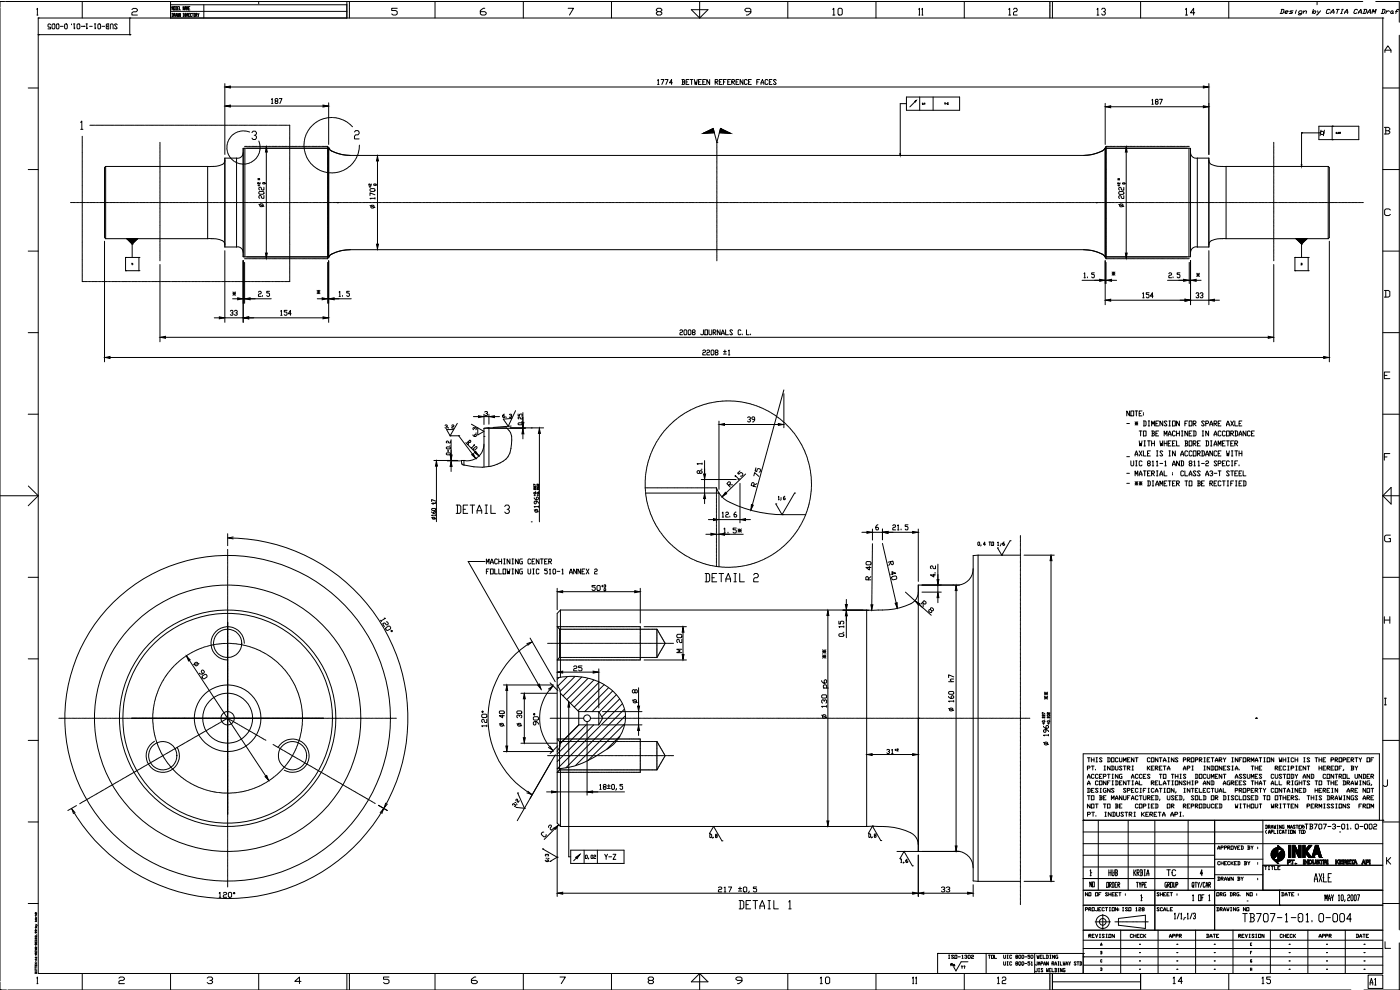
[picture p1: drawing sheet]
<svg xmlns="http://www.w3.org/2000/svg" width="420mm" height="297mm" viewBox="0 0 420 297" stroke-linecap="round" stroke-linejoin="round" font-family="sans-serif">
<defs><g id="words">
<g font-size="5.7">
<text x="135.8" y="155.2">DETAIL 3</text>
<text x="210.3" y="175.7">DETAIL 2</text>
<text x="220.5" y="273.8">DETAIL 1</text>
</g>
<g font-size="5.3">
<text x="87.1" y="296.3">4</text>
<text x="244.8" y="296.3">10</text>
<text x="298.1" y="296.3">12</text>
<text x="351" y="296.3">14</text>
<text x="377.5" y="296.3">15</text>
</g>
<g font-size="4.9">
<text x="142.9" y="5.6">6</text>
<text x="195.8" y="5.6">8</text>
<text x="222.2" y="5.6">9</text>
<text x="248.7" y="5.6">10</text>
<text x="301.6" y="5.6">12</text>
<text x="328.1" y="5.6">13</text>
<text x="354.5" y="5.6">14</text>
<text x="348.9" y="263.9">TC</text>
<text x="413.8" y="296.7" transform="rotate(-90 413.8 296.7)">A1</text>
</g>
<g font-size="4.4">
<text x="278" y="5.6" transform="rotate(-90 278 5.6)">11</text>
<text x="180.3" y="258.9">Y-Z</text>
</g>
<g font-size="4">
<text x="93.8" y="89.3">*</text>
<text x="132.3" y="129.8">3.2</text>
<text x="149.6" y="126.6">6.3</text>
<text x="143.9" y="132.3" transform="rotate(-90 143.9 132.3)">6.3</text>
<text x="211.7" y="252.6">0,8</text>
<text x="329.1" y="267.4" transform="rotate(-90 329.1 267.4)">NO</text>
<text x="349.6" y="282.6">APPR</text>
<text x="405.7" y="282.6">DATE</text>
<text x="275.9" y="296.3" transform="rotate(-90 275.9 296.3)">11</text>
</g>
<g font-size="3.5">
<text x="179.2" y="177.4">+3</text>
<text x="284" y="291">Ra</text>
</g>
<g font-size="3.1">
<text x="109.7" y="57.5">+2</text>
<text x="267.4" y="226.5">+2</text>
<text x="9.2" y="275.5">@</text>
</g>
<text font-size=".9" x="269.5" y="225.4" transform="rotate(-90 269.5 225.4)">+2</text>
<text font-size=".4" x="77.3" y="54">+2 *</text>
</g></defs>
<!-- layer: MO_001_VIEW_PV -->
<g fill="none" stroke="#000" stroke-width=".3">
<path d="M11.5 5.4h.1M11.5 10.4h.1M15.2 7.4l-.2-.2h-.4l-.2 .2 .2 .8h.6v.5h-.8M15.8 7.2h.5l.2 .2v1l-.2 .3h-.5l-.2-.3v-1zM17.1 7.2h.4l.2 .2v1l-.2 .3h-.4l-.2-.3v-1zM18.1 7.9h.9M19.6 7.2h.4l.2 .2v1l-.2 .3h-.4l-.2-.3v-1zM21.5 7.2v.2M22.1 7.2h.4M22.3 7.2v1.5l.2-.3M23.3 7.2h.4l.3 .2v1l-.3 .3h-.4l-.2-.3v-1zM24.4 7.9h.8"/>
<path d="M25.2 7.9h.1M25.8 7.2h.4M26 7.2v1.5l.2-.3M26.9 7.9h.8M28.3 7.2h.4M28.5 7.2v1.5l.2-.3M29.5 7.2h.5l.2 .2v1l-.2 .3h-.5l-.1-.3zM30.6 7.9h.9M32 7.9l-.1 .3 .1 .5h.7M32.5 7.2v1.5M32.7 7.2h-.7l-.1 .2 .1 .5h.5M33.1 8.7v-1.3l.2-.2h.4l.3 .2v1.3"/>
<path d="M35.2 7.4l-.2-.2h-.5l-.1 .2 .8 1-.2 .3h-.5l-.1-.3M38.9 10.4h.1M38.9 5.4h.1M325.1 246.1h.1M402 249.6h.1M415 246.1h.1M327.4 261.9h.1M334.1 261.9h.1M342.6 261.9h.1M342.6 269.4h.1M355.6 275.3h.1M360.6 261.9h.1"/>
<path d="M360.6 269.4h.1M364.5 271.6h.1M364.5 267.1h.1M373 274.1h1.3M373.6 274.1v2.5M374.3 270.3h.1M375 274.1h1l.4 .4v.4l-.4 .4M375.4 275.3h.6l.4 .4v.5l-.4 .4h-1M375.4 274.1v2.5M377.1 274.1h1.4l-1.1 2.5M379.5 274.1h.7l.4 .4v1.7l-.4 .4h-.7l-.3-.4v-1.7zM381.3 274.1h1.4l-1.1 2.5"/>
<path d="M383.4 275.3h1.3M384 267.1h.1M384 271.6h.1M385.8 274.5l.3-.4v2.5M385.8 276.6h.7M387.5 275.3h1.4M389.8 275.3h.1M389.9 274.1h.8l.3 .4v1.7l-.3 .4h-.8l-.3-.4v-1.7zM392 274.5l.4-.4v2.5M392 276.6h.7M393.7 276.2v.4M396.2 274.1h.7l.3 .4v1.7l-.3 .4h-.7l-.4-.4v-1.7z"/>
<path d="M397 263.3h.1M397.9 275.3h1.4M399.5 269.4h.1M400.3 274.1h.7l.4 .4v1.7l-.4 .4h-.7l-.3-.4v-1.7zM402.4 274.1h.7l.4 .4v1.7l-.4 .4h-.7l-.3-.4v-1.7zM405.6 275.7h-1.4l1-1.6v2.5M0 297h.1M235.2 292.1h.1M281.4 292.1h.1M281.4 286.1h.1M296 286.1h.1M296 292.1h.1"/>
<path d="M310.5 286.1h.1M325.1 287.1h.1M325.1 292.1h.1M325.1 286.1h.1M342 283.3h.1M342 285.8h.1M342 288.3h.1M342 290.8h.1M353.2 288.3h.1M353.2 285.8h.1M364.4 283.3h.1M364.4 285.8h.1"/>
<path d="M364.4 288.3h.1M364.4 290.8h.1M386.9 283.3h.1M386.9 285.8h.1M386.9 288.3h.1M386.9 290.8h.1M398.1 283.3h.1M398.1 285.8h.1M398.1 288.3h.1M398.1 290.8h.1M409.4 285.8h.1M409.4 288.3h.1"/>
<path d="M409.4 290.8h.1"/>
</g>
<!-- layer: MO_001_VIEW_A -->
<g fill="none" stroke="#000" stroke-width=".3">
<path d="M24.2 36.7l.4-.4v2.5M24.2 38.8h.7M27 37.6h.3M27.4 37.6h.2M27.7 37.6h.6M28.4 37.6h.2M28.7 37.6h.6M29.4 37.6h.1M29.7 37.6h.6M30.4 37.6h.2M30.7 37.6h.6M31.5 37.6h.1"/>
<path d="M31.7 37.6h.6M32.4 37.6h.2M32.7 37.6h.6M33.4 37.6h.2M33.7 37.6h.6M34.4 37.6h.1M34.7 37.6h.6M35.4 37.6h.2M35.7 37.6h.6M36.4 37.6h.1M36.7 37.6h.6M37.4 37.6h.1"/>
<path d="M37.7 37.6h.6M38.4 37.6h.2M38.7 37.6h.6M39.4 37.6h.1M39.7 37.6h.6M40.4 37.6h.2M40.7 37.6h.6M41.4 37.6h.1M41.7 37.6h.6M42.4 37.6h.1M42.7 37.6h.6M43.4 37.6h.2"/>
<path d="M43.7 37.6h.6M44.4 37.6h.1M44.7 37.6h.6M45.4 37.6h.2M45.7 37.6h.6M46.4 37.6h.1M46.7 37.6h.6M47.4 37.6h.1M47.7 37.6h.6M48.4 37.6h.2M48.7 37.6h.6M49.4 37.6h.1"/>
<path d="M49.7 37.6h.6M50.4 37.6h.1M50.7 37.6h.6M51.4 37.6h.1M51.6 37.6h.7M52.4 37.6h.1M52.7 37.6h.6M53.4 37.6h.2M53.6 37.6h.7M54.4 37.6h.1M54.7 37.6h.6M55.4 37.6h.1"/>
<path d="M55.7 37.6h.6M56.4 37.6h.1M56.6 37.6h.7M57.4 37.6h.1M57.7 37.6h.6M58.4 37.6h.1M58.6 37.6h.7M59.4 37.6h.1M59.6 37.6h.7M60.4 37.6h.1M60.7 37.6h.6M61.4 37.6h.1"/>
<path d="M61.6 37.6h.7M62.4 37.6h.1M62.7 37.6h.6M63.4 37.6h.1M63.6 37.6h.7M64.4 37.6h.1M64.6 37.6h.7M65.4 37.6h.1M65.7 37.6h.6M66.4 37.6h.1M66.6 37.6h.7M67.4 37.6h.1"/>
<path d="M67.5 25.1v21.2M67.5 26.1h295.3M67.5 31.8h31.1M67.6 37.6h.7M68.4 37.6h.1M68.6 37.6h.7M69.4 37.6h.1M69.6 37.6h.7M70.4 37.6h.1M70.7 37.6h.5M71 39.7l-.6 .3M71.2 39.6l-.1 .1"/>
<path d="M71.4 37.6h.1M71.5 39.5l-.2 .1M71.6 37.6h.7M72.2 39.4l-.6 .1M72.3 39.3h.1M72.4 37.6h.1M72.6 39.3h.1M72.6 37.6h.7M72.8 39.3h.6M73.4 37.6h.1M73.5 39.3h.2M73.6 37.6h.7"/>
<path d="M73.8 39.3l.1 .1M74 39.4l.9 .2M74.4 37.6h.1M74.6 37.6h.7M75.4 37.6h.1M75.6 39.8l.3-.4h.7l.4 .8-.4 .4h-.3M75.6 37.6h.6M76.4 37.6h.1M76.6 37.6h.7M77.4 37.6h.1M77.6 37.6h.7M78.4 37.6h.1"/>
<path d="M78.6 37.6h.6M79.4 37.6h.1M79.6 37.6h.7M80.4 37.6h.1M80.6 37.6h.6M81.4 37.6h.1M81.5 29.8l.2-.2v1.5M81.5 31.1h.4M81.6 37.6h.7M82.4 37.6h.1M82.6 37.6h.6M82.8 30.3l-.3-.2 .3-.5h.4l.2 .2-.2 .5h-.4l-.3 .3 .3 .5 .6-.3-.2-.5"/>
<path d="M83.4 37.6h.1M83.6 37.6h.6M83.8 29.6h.8l-.6 1.5M84.4 37.6h.1M84.6 37.6h.7M85.4 37.6h.1M85.6 37.6h.6M86.4 37.6h.1M86.6 37.6h.4v.8M87 38.5v.1M87 38.8v.6M87 39.5v.1"/>
<path d="M87 39.7v.7M92.3 39.5l-.3 .5M92.5 39.3l-.1 .1M92.9 38.6l-.4 .5M93 38.4l-.1 .2M93.5 37.9l-.4 .4M93.7 37.7l-.1 .1M94.2 37.2l-.4 .4M94.4 37l-.1 .1M95 36.6l-.5 .3M95.2 36.5h-.1M95.9 36.1l-.6 .3"/>
<path d="M96.1 36l-.1 .1M96.8 35.7l-.6 .2M97.1 35.6l-.2 .1M97.8 35.5l-.6 .1M97.9 35.4h.1M98.6 30.8v12.5M98.8 35.3l-.7 .1M98.9 35.3h.1M99.7 35.2l-.6 .1M99.9 35.2l.1 .1M100.1 35.3h.7M100.9 35.4h.1"/>
<path d="M101.1 35.4l.6 .1M101.9 35.6h.1M102.1 35.7l.6 .2M102.8 35.9l.1 .1M103 36l.6 .3M103.7 36.4h.1M103.9 36.5l.5 .3M104.5 36.9l.1 .1M104.7 37.1l.5 .4M105.3 37.5l.1 .1M105.5 37.7l.3 .3M106.4 39.6l.3-.4h.7l.4 .4v.4l-.4 .5h-.7l-.3 .4v.8h1.4"/>
<path d="M197.4 24.1l.2-.2v1.4M197.4 25.3h.4M198.4 23.9h.9l-.7 1.4M199.6 23.9h.9l-.6 1.4M201.8 24.8h-.9l.6-.9v1.4M204.6 23.9h.7l.2 .2-.2 .5M204.9 24.6h.4l.2 .5-.2 .2h-.7M204.9 23.9v1.4M205.9 24.6h.4M206.8 23.9h-.9v1.4h.9M207.1 23.9h.9M207.6 23.9v1.4"/>
<path d="M208.4 23.9l.2 1.4 .2-.7 .2 .7 .3-1.4M209.6 24.6h.5M210.5 23.9h-.9v1.4h.9M210.9 24.6h.4M211.8 23.9h-.9v1.4h.9M213 23.9v1.4l-.9-1.4v1.4M214.6 24.6h.7l.2-.5-.2-.2h-.7v1.4M214.8 24.6l.7 .7M215.9 24.6h.4M216.7 23.9h-.8v1.4h.8M217.1 24.6h.5M218 23.9h-.9v1.4"/>
<path d="M218.4 24.6h.4M219.2 23.9h-.8v1.4h.8M219.6 24.6h.7l.2-.5-.2-.2h-.7v1.4M219.8 24.6l.7 .7M220.9 24.6h.4M221.7 23.9h-.8v1.4h.8M223 23.9v1.4l-.9-1.4v1.4M224.2 24.1l-.2-.2h-.4l-.2 .2v1l.2 .2h.4l.2-.2M224.6 24.6h.4M225.5 23.9h-.9v1.4h.9M227.1 24.6h.4M228 23.9h-.9v1.4"/>
<path d="M228.4 25.3l.4-1.4 .4 1.4M228.4 24.8h.8M230.5 24.1l-.2-.2h-.5l-.2 .2v1l.2 .2h.5l.2-.2M230.9 24.6h.4M231.7 23.9h-.8v1.4h.8M233 24.1l-.3-.2h-.4l-.2 .2 .9 1-.3 .2h-.4l-.2-.2M331.7 31v12.3M331.7 32h31.1M345.7 30l.2-.2v1.5M345.7 31.3h.4M347 30.5l-.2-.5 .2-.2h.4l.2 .5-.8 .5 .2 .5h.4l.2-.3-.2-.5M348 29.8h.8l-.6 1.5"/>
<path d="M362.8 25.1v21.2M24.7 40.9v.6M24.7 41.6v.2M24.7 41.9v.6M24.7 42.7v.1M24.7 42.9v.6M24.7 43.6v.2M24.7 43.9v.6M24.7 44.6v.2M24.7 44.9v.6M24.7 45.7v.1M24.7 45.9v.6"/>
<path d="M24.7 46.6v.2M24.7 46.9v.6M24.7 47.7v.1M24.7 47.9v.6M24.7 48.6v.2M24.7 48.9v.6M24.7 49.6v.2M24.7 49.9v.6M24.7 50.7h.1M24.7 50.9v.6M24.7 51.6v.2M24.7 51.9v.6"/>
<path d="M24.7 52.6v.2M24.7 52.9v.6M24.7 53.6v.1M24.7 53.9v.6M24.7 54.6v.2M24.7 54.9v.6M24.7 55.6v.1M24.7 55.9v.6M24.7 56.6v.2M24.7 56.9v.6M24.7 57.6v.2M24.7 57.9v.6"/>
<path d="M24.7 58.6v.1M24.7 58.9v.6M24.7 59.6v.2M24.7 59.9v.6M31.7 49.9h30.6M31.7 49.9l-.3 .4v21l.3 .3M31.7 49.9v21.7M48 42.7v.6M48 43.4v.1M48 43.7v.6M48 44.4v.2M48 44.7v.6"/>
<path d="M48 45.5h.1M48 45.7v.6M48 46.4v.2M48 46.7v.6M48 47.4v.2M48 47.7v.6M48 48.4v.1M48 48.7v.6M48 49.4v.2M48 49.7v.6M48 50.4v.1M48 50.7v.6"/>
<path d="M48 51.4v.1M48 51.7v.6M48 52.4v.2M48 52.7v.6M48 53.4v.1M48 53.7v.6M48 54.4v.2M48 54.7v.6M48 55.4v.1M48 55.7v.6M48 56.4v.1M48 56.7v.6"/>
<path d="M48 57.4v.2M48 57.7v.6M48 58.4v.1M48 58.7v.6M48 59.4v.1M48 59.7v.6M62.3 49.9v21.7M67.5 48.1l-.2 .7a5.4 5.4 0 0 1-4.4 1.2l-.6-.1M67.5 47.4v26.7M68.1 44.6v.1M68.1 44.3v.1M68.1 44.8l.1 .6"/>
<path d="M68.2 43.6l-.1 .6M68.2 43.3v.2M68.2 43.1v.1M68.2 45.5l.1 .2M68.3 45.8l.1 .1M68.4 46l.3 .6M68.5 42.4l-.2 .6M68.6 42.1l-.1 .2M68.7 41.9l-.1 .1M68.7 46.7l.1 .1M68.9 46.9v.1M69 47.1l.4 .5"/>
<path d="M69.1 41.3l-.4 .5M69.2 41.1l-.1 .1M69.4 40.9l-.1 .1M69.5 47.7l.1 .1M69.6 47.9h.2M69.8 48l.5 .4M69.9 40.4l-.4 .4M70.1 40.2l-.1 .1M70.4 40.1l-.2 .1M70.4 48.5h.2M70.7 48.6l.1 .1M70.9 48.7l.6 .3"/>
<path d="M71.6 49l.1 .1M71.8 49.1h.1M72.1 49.1l.6 .1M72.8 49.2l.1 .1M73 44.5v32.6M73 49.2h.2M73.4 43.9h.8M73.9 49.2h-.6M74 44.5h24.6M74.2 49.1h-.2M74.3 43.9h.2M74.4 49.1h-.1"/>
<path d="M74.6 43.9h.6M75.1 48.8l-.6 .2M75.3 43.9h.1M75.3 48.7l-.1 .1M75.6 48.6l-.2 .1M75.6 43.9h.6M76.2 48.2l-.6 .3M76.3 43.9h.2M76.4 48l-.1 .1M76.5 47.8v.1M76.6 43.9h.6M76.6 40.6l.4 .4v.4l-.4 .5h-.7l-.3-.5"/>
<path d="M77 47.3l-.4 .4M77.2 47.1l-.1 .1M77.3 46.8v.2M77.3 43.9h.2M77.4 55.6h.5M77.6 43.9h.6M77.6 46.2l-.2 .6M77.7 57.6l.2-.2h1.1l.2 .2v.5l-.2 .2h-1.1l-.2-.2zM77.7 42.3l.2 .8M77.7 53.5v.5M77.7 55.4v.4M77.8 46l-.1 .1"/>
<path d="M77.9 45.7l-.1 .2M78 43.5v.1M78 43.3v.1M78 43.8l.1 .6M78 45l-.1 .6M78 44.8v.1M78.1 54.8v.4l-.4-.1-.1-.3-.3 .1 .1 .3M78.1 44.5l-.1 .1M78.3 43.9h.1M78.6 43.9h.6M79 54.8h.5l.1 .3-.6 .1zM79.2 58.7v.8l-.8-.2v-.4l-.2-.2-.5 .2v.4l.2 .2"/>
<path d="M79.2 56.2v.8l-.8-.2v-.4l-.2-.2-.5 .2v.4l.2 .2M79.3 43.9h.2M79.6 43.9h.6M79.9 43.9v33.7M80.3 43.9h.1M80.6 43.9h.6M81.3 43.9h.1M81.6 43.9h.6M82.3 43.9h.2M82.5 43.9h.7M83.3 43.9h.1M83.6 43.9h.6"/>
<path d="M84.3 43.9h.2M84.6 43.9h.6M85.3 43.9h.1M85.6 43.9h.6M86.3 43.9h.1M86.6 43.9h.6M87 40.5v.1M87 40.8v.6M87 41.5v.1M87 41.7v.7M87 42.5v.1M87 42.7v.7"/>
<path d="M87 43.5v.1M87 43.8v.6M87 44.5v.1M87 44.7v.7M87 45.5v.1M87 45.7v.6M87 46.5v.1M87 46.7v.7M87 47.5v.1M87 47.7v.7M87 48.5v.1M87 48.8v.5"/>
<path d="M87 49.5v.1M87 49.7v.7M87 50.5v.1M87 50.7v.6M87 51.5v.1M87 51.7v.7M87 52.5v.1M87 52.7v.7M87 53.5v.1M87 53.7v.6M87 54.5v.1M87 54.7v.7"/>
<path d="M87 55.5v.1M87 55.7v.6M87 56.5v.1M87 56.7v.6M87 57.5v.1M87 57.7v.7M87 58.5v.1M87 58.7v.6M87 59.5v.1M87 59.7v.7M87.3 43.9h.2M87.5 43.9h.7"/>
<path d="M88.3 43.9h.1M88.6 43.9h.6M89.3 43.9h.2M89.6 43.9h.6M90.3 43.9h.1M90.6 43.9h.6M91.2 43.3v.6M91.3 44.3l.1 .6M91.3 43v.2M91.3 44v.1M91.3 43.9h.1M91.4 42.3l-.1 .6"/>
<path d="M91.4 45v.2M91.4 42v.1M91.4 45.3l.2 .6M91.5 41.3l-.1 .6M91.6 43.9h.6M91.6 41.1v.1M91.6 46l.1 .1M91.7 46.2l.2 .6M91.9 40.4l-.2 .6M91.9 40.1v.1M91.9 46.9l.1 .2M92 47.1l.3 .6"/>
<path d="M92.3 43.9h.1M92.4 47.8l.1 .1M92.5 48l.4 .5M92.5 43.9h.7M93 48.6v.1M93.1 48.8l.5 .5M93.3 43.9h.1M93.6 43.9h.6M93.6 49.4l.1 .1M93.8 49.6l.5 .4M94.3 43.9h.1M94.4 50.1h.1"/>
<path d="M94.6 43.9h.6M94.6 50.2l.5 .4M95.2 50.6l.1 .1M95.3 43.9h.1M95.4 50.7l.5 .3M95.5 43.9h.7M96.1 51.1l.1 .1M96.3 51.2l.6 .2M96.3 43.9h.1M96.6 43.9h.6M97 51.5h.1M97.2 51.5l.6 .2"/>
<path d="M97.3 43.9h.1M97.5 43.9h.8M98 51.7l.1 .1M98.2 51.8h.6M98.3 43.9l.3 .6M98.3 43.9v.7M98.3 44.7v.2M98.3 45v.6M98.3 45.7v.2M98.3 46v.6M98.3 46.7v.1M98.3 47v.6"/>
<path d="M98.3 47.7v.2M98.3 48v.6M98.3 48.7v.1M98.3 49v.6M98.3 49.7v.2M98.3 50v.6M98.3 50.7v.2M98.3 51v.6M98.3 51.7v.1M98.3 52v.6M98.3 52.7v.2M98.3 53v.6"/>
<path d="M98.3 53.7v.1M98.3 54v.6M98.3 54.7v.1M98.3 55v.6M98.3 55.7v.1M98.3 56v.6M98.3 56.7v.1M98.3 57v.6M98.3 57.7v.2M98.3 58v.6M98.3 58.7v.1M98.3 59v.6"/>
<path d="M98.3 59.7v.1M98.3 60v.6M98.6 44.5l1.1 .9a13.6 13.6 0 0 0 5.4 1.2h220.1a10.9 10.9 0 0 0 6.3-1.8l.2-.3M98.6 44.5v32.6M98.9 51.8h.2M99.2 51.8l.6 .1M99.9 51.8h.2M100.8 51.8h-.6M101 51.7l-.1 .1M101.8 51.6l-.6 .1M102 51.5h-.1M102.7 51.3l-.5 .2"/>
<path d="M103 51.2h-.2M103.6 50.8l-.5 .3M103.8 50.7h-.1M104.4 50.3l-.5 .3M104.6 50.1v.1M105.2 49.6l-.5 .4M105.4 49.5l-.1 .1M105.9 48.9l-.4 .5M106.1 48.7l-.1 .1M106.5 48.1l-.4 .5M106.6 47.9v.1M107 47.2l-.3 .6"/>
<path d="M107.1 47v.1M107.4 46.3l-.3 .6M107.5 46.1l-.1 .1M107.7 45.4l-.2 .6M107.7 45.1v.1M107.8 44.4l-.1 .6M107.8 44.1v.2M107.9 43.5l-.1 .5M112.5 59.5h-1.5l.3 .2M112.5 58.4l-1.5-.5v.8M112.5 59.3v.4M113.3 46.6v28.3"/>
<path d="M215.1 42.7v.6M215.1 43.4v.1M215.1 43.7v.6M215.1 44.4v.2M215.1 44.7v.6M215.1 45.5h.1M215.1 45.7v.6M215.1 46.4v.2M215.1 46.7v.6M215.1 47.4v.2M215.1 47.7v.6M215.1 48.4v.1"/>
<path d="M215.1 48.7v.6M215.1 49.4v.2M215.1 49.7v.6M215.1 50.4v.1M215.1 50.7v.6M215.1 51.4v.1M215.1 51.7v.6M215.1 52.4v.2M215.1 52.7v.6M215.1 53.4v.1M215.1 53.7v.6M215.1 54.4v.2"/>
<path d="M215.1 54.7v.6M215.1 55.4v.1M215.1 55.7v.6M215.1 56.4v.1M215.1 56.7v.6M215.1 57.4v.2M215.1 57.7v.6M215.1 58.4v.1M215.1 58.7v.6M215.1 59.4v.1M215.1 59.7v.6M331.7 44.5h24.6"/>
<path d="M331.7 44.5v32.6M331.9 43.9l-.2 .6M331.9 43.9h.8M331.9 43.9v.7M331.9 44.7v.2M331.9 45v.6M331.9 45.7v.2M331.9 46v.6M331.9 46.7v.1M331.9 47v.6M331.9 47.7v.2M331.9 48v.6"/>
<path d="M331.9 48.7v.1M331.9 49v.6M331.9 49.7v.2M331.9 50v.6M331.9 50.7v.2M331.9 51v.6M331.9 51.7v.1M331.9 52v.6M331.9 52.7v.2M331.9 53v.6M331.9 53.7v.1M331.9 54v.6"/>
<path d="M331.9 54.7v.1M331.9 55v.6M331.9 55.7v.1M331.9 56v.6M331.9 56.7v.1M331.9 57v.6M331.9 57.7v.2M331.9 58v.6M331.9 58.7v.1M331.9 59v.6M331.9 59.7v.1M331.9 60v.6"/>
<path d="M332.9 43.9h.1M333.1 43.9h.7M333.9 43.9h.1M334.1 43.9h.6M334.9 43.9h.1M335.1 43.9h.6M335.5 55.7h.5M335.5 53.8h.5M335.5 53.6l.5 .4M335.7 57.7l.3-.2h1l.3 .2v.4l-.3 .2h-1l-.3-.2zM335.7 53.6v.4M335.7 55.4v.5"/>
<path d="M335.9 43.9h.1M336 53.6l-.5 .4M336.1 54.8v.4l-.4-.1-.1-.3-.2 .1 .1 .3M336.1 43.9h.6M336.8 43.9h.2M336.9 54.9l.6-.1 .2 .3-.7 .1zM337.1 43.9h.6M337.3 58.7v.8h-.5l-.5-.8-.6 .2v.4l.3 .2M337.3 56.2v.9h-.5l-.5-.9-.6 .2v.4l.3 .3M337.9 43.9v33.7M338.1 43.9h.7M338.9 43.9h.1"/>
<path d="M339.1 43.9h.6M339.9 43.9h.1M340.1 43.9h.6M340.9 43.9h.1M341.1 43.9h.6M341.8 43.9h.2M342.1 43.9h.6M342.9 43.9h.1M343.1 43.9h.6M343.9 43.9h.1M344.1 43.9h.6M344.8 43.9h.2"/>
<path d="M345.1 43.9h.6M345.9 43.9h.1M346.1 43.9h.6M346.8 43.9h.2M347.1 43.9h.6M347.9 43.9h.1M348.1 43.9h.6M348.8 43.9h.2M349.1 43.9h.6M349.8 43.9h.2M350.1 43.9h.6M350.9 43.9h.1"/>
<path d="M351.1 43.9h.6M351.8 43.9h.2M352.1 43.9h.6M352.8 43.9h.2M353.1 43.9h.6M353.8 43.9h.1M354.1 43.9h.6M354.8 43.9h.2M355.1 43.9h.6M355.9 43.9h.1M356.1 43.9h.8M362.8 48.1l.2 .7a5.9 5.9 0 0 0 5 1.1"/>
<path d="M362.8 47.4v26.7M368 49.9h30.6M368 49.9v21.7M382.3 42.7v.6M382.3 43.4v.1M382.3 43.7v.6M382.3 44.4v.2M382.3 44.7v.6M382.3 45.5h.1M382.3 45.7v.6M382.3 46.4v.2M382.3 46.7v.6"/>
<path d="M382.3 47.4v.2M382.3 47.7v.6M382.3 48.4v.1M382.3 48.7v.6M382.3 49.4v.2M382.3 49.7v.6M382.3 50.4v.1M382.3 50.7v.6M382.3 51.4v.1M382.3 51.7v.6M382.3 52.4v.2M382.3 52.7v.6"/>
<path d="M382.3 53.4v.1M382.3 53.7v.6M382.3 54.4v.2M382.3 54.7v.6M382.3 55.4v.1M382.3 55.7v.6M382.3 56.4v.1M382.3 56.7v.6M382.3 57.4v.2M382.3 57.7v.6M382.3 58.4v.1M382.3 58.7v.6"/>
<path d="M382.3 59.4v.1M382.3 59.7v.6M398.6 49.9l.3 .4v21l-.3 .3M398.6 49.9v21.7M21.2 60.8h.4M21.7 60.8h.1M21.9 60.8h.7M22.7 60.8h.1M22.9 60.8h.7M23.7 60.8h.1M24 60.8h.6M24.7 60.8h.1"/>
<path d="M24.7 60.6v.1M24.7 60.9v.6M24.7 61.6v.2M24.7 61.9v.6M24.7 62.6v.2M24.7 62.9v.6M24.7 63.6v.1M24.7 63.9v.6M24.7 64.6v.2M24.7 64.9v.6M24.7 65.6v.1M24.7 65.9v.6"/>
<path d="M24.7 66.6v.1M24.7 66.9v.6M24.7 67.6v.2M24.7 67.9v.6M24.7 68.6v.1M24.7 68.9v.6M24.7 69.6v.2M24.7 69.9v.6M24.7 70.6v.1M24.7 70.9v.6M24.7 71.6v.1M24.7 71.9v.6"/>
<path d="M24.7 72.6v.2M24.7 72.8v.7M24.7 73.6v.1M24.7 73.9v.6M24.7 74.6v.1M24.7 74.9v.6M24.7 75.6v.1M24.7 75.8v.7M24.7 76.6v.1M24.7 76.9v.6M24.7 77.6v.2M24.7 77.8v.7"/>
<path d="M24.7 78.6v.1M24.7 78.9v.6M24.7 79.6v.1M24.7 79.9v.6M24.9 60.8h.7M25.7 60.8h.1M26 60.8h.6M26.7 60.8h.1M26.9 60.8h.7M27.7 60.8h.1M27.9 60.8h.7M28.7 60.8h.1"/>
<path d="M29 60.8h.5M29.7 60.8h.1M29.9 60.8h.7M30.7 60.8h.1M30.9 60.8h.7M31.4 72.4v36.2M31.7 60.8h.1M31.7 71.6h30.6M31.9 60.8h.7M32.7 60.8h.1M32.9 60.8h.7M33.7 60.8h.1"/>
<path d="M34 60.8h.5M34.7 60.8h.1M34.9 60.8h.7M35.7 60.8h.1M35.9 60.8h.7M36.7 60.8h.1M36.9 60.8h.6M37.7 60.8h.1M37.9 60.8h.7M38.7 60.8h.1M38.9 60.8h.6M39.7 60.8h.1"/>
<path d="M39.9 60.8h.7M40.7 60.8h.1M40.9 60.8h.6M41.7 60.8h.1M41.9 60.8h.6M42.7 60.8h.1M42.9 60.8h.7M43.7 60.8h.1M43.9 60.8h.6M44.7 60.8h.1M44.9 60.8h.7M45.7 60.8h.1"/>
<path d="M45.9 60.8h.6M46.7 60.8h.1M46.9 60.8h.6M47.7 60.8h.1M47.9 60.8h.7M48 60.4v.1M48 60.6v.7M48 61.4v.1M48 61.7v.6M48 62.4v.2M48 62.6v.7M48 63.4v.1"/>
<path d="M48 63.7v.6M48 64.4v.1M48 64.7v.6M48 65.4v.1M48 65.6v.7M48 66.4v.1M48 66.7v.6M48 67.4v.1M48 67.6v.7M48 68.4v.1M48 68.7v.6M48 69.4v.1"/>
<path d="M48 69.7v.6M48 70.4v.1M48 70.6v.7M48 71.4v.1M48 71.7v.6M48 72.4v.1M48 72.6v.7M48 73.4v.1M48 73.6v.7M48 74.4v.1M48 74.7v.6M48 75.4v.1"/>
<path d="M48 75.6v.7M48 76.4v.1M48 76.7v.6M48 77.4v.1M48 77.6v.7M48 79.4v23.2M48.7 60.8h.1M48.9 60.8h.6M49.7 60.8h.1M49.9 60.8h.6M50.7 60.8h.1M50.9 60.8h.6"/>
<path d="M51.6 60.8h.2M51.9 60.8h.6M52.7 60.8h.1M52.9 60.8h.7M53.7 60.8h.1M53.9 60.8h.6M54.7 60.8h.1M54.9 60.8h.6M55.7 60.8h.1M55.9 60.8h.6M56.6 60.8h.2M56.9 60.8h.6"/>
<path d="M57.7 60.8h.1M57.9 60.8h.6M58.7 60.8h.1M58.9 60.8h.6M59.6 60.8h.2M59.9 60.8h.6M60.7 60.8h.1M60.9 60.8h.6M61.6 60.8h.2M61.9 60.8h.6M62.3 71.6a6.6 6.6 0 0 1 5 1.1l.2 .7M62.7 60.8h.1"/>
<path d="M62.9 60.8h.6M63.7 60.8h.1M63.9 60.8h.6M64.6 60.8h.2M64.9 60.8h.6M65.7 60.8h.1M65.9 60.8h.6M66.6 60.8h.2M66.9 60.8h.6M67.5 60.8h.1M67.5 75.2v21.5M67.6 60.8h.2"/>
<path d="M67.9 60.8h.6M68.6 60.8h.1M68.9 60.8h.6M69.6 60.8h.2M69.9 60.8h.6M70.7 60.8h.1M70.9 60.8h.6M71.6 60.8h.2M71.9 60.8h.6M72.6 60.8h.2M72.9 60.8h.6M73 78.2v18.5"/>
<path d="M73.4 77.6h.8M73.4 78.7v12.3M73.6 60.8h.1M73.9 60.8h.6M74 77.1h24.6M74.3 77.6h.2M74.6 77.6h.6M74.6 60.8h.2M74.9 60.8h.6M75.3 77.6h.1M75.6 77.6h.6M75.6 60.8h.2"/>
<path d="M75.9 60.8h.6M76.3 77.6h.2M76.6 77.6h.6M76.6 60.8h.2M76.9 60.8h.6M77.3 77.6h.2M77.6 77.6h.6M77.6 60.8h.2M77.7 61.3l1.5 .6M77.9 60.8h.6M77.9 61.4l.8-.2 .3 .2v.4l-.8 .2-.3-.2zM78.3 77.6h.1"/>
<path d="M78.6 77.6h.6M78.6 60.8h.1M78.9 60.8h.6M79.3 77.6h.2M79.6 77.6h.6M79.6 60.8h.2M79.9 60.8h.6M80.3 77.6h.1M80.6 77.6h.6M80.6 60.8h.2M80.9 60.8h.6M81.3 77.6h.1"/>
<path d="M81.6 77.6h.6M81.6 60.8h.1M81.9 60.8h.6M82.3 77.6h.2M82.5 77.6h.7M82.6 60.8h.2M82.9 60.8h.6M83.3 77.6h.1M83.6 77.6h.6M83.6 60.8h.1M83.9 60.8h.6M84.3 77.6h.2"/>
<path d="M84.6 77.6h.6M84.6 60.8h.2M84.9 60.8h.6M85.3 77.6h.1M85.6 77.6h.6M85.6 60.8h.2M85.9 60.8h.6M86.3 77.6h.1M86.6 77.6h.6M86.6 60.8h.1M86.9 60.8h.6M87 60.5v.1"/>
<path d="M87 60.7v.6M87 61.5v.1M87 61.7v.6M87 62.5v.1M87 62.7v.7M87 63.5v.1M87 63.7v.6M87 64.5v.1M87 64.7v.6M87 65.5v.1M87 65.7v.6M87 66.4v.2"/>
<path d="M87 66.7v.6M87 67.5v.1M87 67.7v.7M87 68.4v.2M87 68.7v.6M87 69.5v.1M87 69.7v.6M87 70.5v.1M87 70.7v.6M87 71.4v.2M87 71.7v.6M87 72.5v.1"/>
<path d="M87 72.7v.6M87 73.4v.2M87 73.7v.6M87 74.5v.1M87 74.7v.6M87 75.5v.1M87 75.7v.6M87 76.4v.2M87 76.7v.6M87 77.5v.1M87 77.7v.6M87 78.4v.2"/>
<path d="M87 78.7v.6M87 79.4v.2M87 79.7v.6M87.3 77.6h.2M87.5 77.6h.7M87.6 60.8h.2M87.9 60.8h.6M88.3 77.6h.1M88.6 77.6h.6M88.6 60.8h.1M88.9 60.8h.6M89.3 77.6h.2"/>
<path d="M89.6 77.6h.6M89.6 60.8h.1M89.9 60.8h.6M90.3 77.6h.1M90.6 77.6h.6M90.6 60.8h.2M90.8 60.8h.7M91.3 77.6h.1M91.6 77.6h.6M91.6 60.8h.1M91.9 60.8h.6M92.3 77.6h.1"/>
<path d="M92.5 77.6h.7M92.6 60.8h.2M92.9 60.8h.6M93.3 77.6h.1M93.6 77.6h.6M93.6 60.8h.1M93.9 60.8h.6M94.3 77.6h.1M94.6 77.6h.6M94.6 60.8h.1M94.9 60.8h.6M95.3 77.6h.1"/>
<path d="M95.5 77.6h.7M95.6 60.8h.1M95.8 60.8h.7M96.3 77.6h.1M96.6 77.6h.6M96.6 60.8h.1M96.9 60.8h.6M97.3 77.6h.1M97.5 77.6h.8M97.6 60.8h.1M97.9 60.8h.6M98.3 60.7v.1"/>
<path d="M98.3 60.9v.7M98.3 61.7v.1M98.3 62v.6M98.3 62.7v.2M98.3 63v.6M98.3 63.7v.1M98.3 64v.6M98.3 64.7v.1M98.3 65v.6M98.3 65.7v.1M98.3 65.9v.7M98.3 66.7v.1"/>
<path d="M98.3 67v.6M98.3 67.7v.1M98.3 68v.6M98.3 68.7v.1M98.3 68.9v.7M98.3 69.7v.1M98.3 70v.6M98.3 70.7v.1M98.3 70.9v.7M98.3 71.7v.1M98.3 72v.6M98.3 72.7v.1"/>
<path d="M98.3 73v.6M98.3 73.7v.1M98.3 73.9v.7M98.3 74.7v.1M98.3 75v.6M98.3 75.7v.1M98.3 75.9v.7M98.3 76.7v.1M98.3 76.9v.7M98.3 78.7v12.3M98.6 60.8h.1M98.6 77.1l.8-.8a11.6 11.6 0 0 1 5.7-1.4h220.1a10.1 10.1 0 0 1 6.3 1.9l.2 .3"/>
<path d="M98.6 77.1l-.3 .5M98.6 78.2v18.5M98.8 60.8h.7M99.6 60.8h.1M99.9 60.8h.6M100.6 60.8h.1M100.8 60.8h.7M101.6 60.8h.1M101.9 60.8h.6M102.6 60.8h.1M102.9 60.8h.6M103.6 60.8h.1"/>
<path d="M103.8 60.8h.7M104.6 60.8h.1M104.9 60.8h.6M105.6 60.8h.1M105.8 60.8h.7M106.6 60.8h.1M106.8 60.8h.7M107.6 60.8h.1M107.9 60.8h.6M108.6 60.8h.1M108.8 60.8h.7M109.6 60.8h.1"/>
<path d="M109.9 60.8h.5M110.6 60.8h.1M110.8 60.8h.7M111 61.7l1.5 .6M111.3 61.8l.7-.2 .3 .2v.4l-.8 .2zM111.6 60.8h.1M111.8 60.8h.7M112.6 60.8h.1M112.9 60.8h.6M113.6 60.8h.1M113.8 60.8h.7M114.6 60.8h.1"/>
<path d="M114.9 60.8h.5M115.6 60.8h.1M115.8 60.8h.7M116.6 60.8h.1M116.8 60.8h.7M117.6 60.8h.1M117.9 60.8h.5M118.6 60.8h.1M118.8 60.8h.7M119.6 60.8h.1M119.8 60.8h.6M120.6 60.8h.1"/>
<path d="M120.8 60.8h.7M121.6 60.8h.1M121.8 60.8h.7M122.6 60.8h.1M122.8 60.8h.6M123.6 60.8h.1M123.8 60.8h.7M124.6 60.8h.1M124.8 60.8h.6M125.6 60.8h.1M125.8 60.8h.6M126.6 60.8h.1"/>
<path d="M126.8 60.8h.7M127.6 60.8h.1M127.8 60.8h.6M128.6 60.8h.1M128.8 60.8h.7M129.6 60.8h.1M129.8 60.8h.6M130.6 60.8h.1M130.8 60.8h.6M131.6 60.8h.1M131.8 60.8h.7M132.6 60.8h.1"/>
<path d="M132.8 60.8h.6M133.6 60.8h.1M133.8 60.8h.7M134.6 60.8h.1M134.8 60.8h.6M135.6 60.8h.1M135.8 60.8h.6M136.6 60.8h.1M136.8 60.8h.7M137.5 60.8h.2M137.8 60.8h.6M138.6 60.8h.1"/>
<path d="M138.8 60.8h.6M139.6 60.8h.1M139.8 60.8h.6M140.5 60.8h.2M140.8 60.8h.6M141.6 60.8h.1M141.8 60.8h.7M142.5 60.8h.2M142.8 60.8h.6M143.6 60.8h.1M143.8 60.8h.6M144.6 60.8h.1"/>
<path d="M144.8 60.8h.6M145.5 60.8h.2M145.8 60.8h.6M146.6 60.8h.1M146.8 60.8h.6M147.5 60.8h.2M147.8 60.8h.6M148.5 60.8h.2M148.8 60.8h.6M149.6 60.8h.1M149.8 60.8h.6M150.5 60.8h.2"/>
<path d="M150.8 60.8h.6M151.6 60.8h.1M151.8 60.8h.6M152.5 60.8h.2M152.8 60.8h.6M153.5 60.8h.2M153.8 60.8h.6M154.6 60.8h.1M154.8 60.8h.6M155.5 60.8h.2M155.8 60.8h.6M156.5 60.8h.2"/>
<path d="M156.8 60.8h.6M157.5 60.8h.1M157.8 60.8h.6M158.5 60.8h.2M158.8 60.8h.6M159.6 60.8h.1M159.8 60.8h.6M160.5 60.8h.2M160.8 60.8h.6M161.5 60.8h.2M161.8 60.8h.6M162.5 60.8h.1"/>
<path d="M162.8 60.8h.6M163.5 60.8h.2M163.8 60.8h.6M164.5 60.8h.1M164.8 60.8h.6M165.5 60.8h.2M165.8 60.8h.6M166.5 60.8h.2M166.8 60.8h.6M167.5 60.8h.1M167.8 60.8h.6M168.5 60.8h.2"/>
<path d="M168.8 60.8h.6M169.5 60.8h.1M169.8 60.8h.6M170.5 60.8h.1M170.8 60.8h.6M171.5 60.8h.2M171.8 60.8h.6M172.5 60.8h.1M172.8 60.8h.6M173.5 60.8h.2M173.8 60.8h.6M174.5 60.8h.1"/>
<path d="M174.8 60.8h.6M175.5 60.8h.1M175.8 60.8h.6M176.5 60.8h.2M176.8 60.8h.6M177.5 60.8h.1M177.8 60.8h.6M178.5 60.8h.1M178.8 60.8h.6M179.5 60.8h.1M179.7 60.8h.7M180.5 60.8h.1"/>
<path d="M180.8 60.8h.6M181.5 60.8h.2M181.8 60.8h.6M182.5 60.8h.1M182.8 60.8h.6M183.5 60.8h.1M183.8 60.8h.6M184.5 60.8h.1M184.7 60.8h.7M185.5 60.8h.1M185.8 60.8h.6M186.5 60.8h.1"/>
<path d="M186.8 60.8h.6M187.5 60.8h.1M187.7 60.8h.7M188.5 60.8h.1M188.8 60.8h.6M189.5 60.8h.1M189.7 60.8h.7M190.5 60.8h.1M190.8 60.8h.6M191.5 60.8h.1M191.7 60.8h.7M192.5 60.8h.1"/>
<path d="M192.7 60.8h.7M193.5 60.8h.1M193.8 60.8h.6M194.5 60.8h.1M194.7 60.8h.7M195.5 60.8h.1M195.7 60.8h.7M196.5 60.8h.1M196.7 60.8h.7M197.5 60.8h.1M197.7 60.8h.7M198.5 60.8h.1"/>
<path d="M198.8 60.8h.5M199.5 60.8h.1M199.7 60.8h.7M200.5 60.8h.1M200.7 60.8h.7M201.5 60.8h.1M201.7 60.8h.7M202.5 60.8h.1M202.7 60.8h.7M203.5 60.8h.1M203.8 60.8h.5M204.5 60.8h.1"/>
<path d="M204.7 60.8h.7M205.5 60.8h.1M205.7 60.8h.7M206.5 60.8h.1M206.7 60.8h.6M207.5 60.8h.1M207.7 60.8h.7M208.5 60.8h.1M208.7 60.8h.6M209.5 60.8h.1M209.7 60.8h.7M210.5 60.8h.1"/>
<path d="M210.7 60.8h.7M211.5 60.8h.1M211.7 60.8h.6M212.5 60.8h.1M212.7 60.8h.7M213.5 60.8h.1M213.7 60.8h.6M214.5 60.8h.1M214.7 60.8h.9M215.1 60.4v.1M215.1 60.6v.7M215.1 61.4v.1"/>
<path d="M215.1 61.7v.6M215.1 62.4v.2M215.1 62.6v.7M215.1 63.4v.1M215.1 63.7v.6M215.1 64.4v.1M215.1 64.7v.6M215.1 65.4v.1M215.1 65.6v.7M215.1 66.4v.1M215.1 66.7v.6M215.1 67.4v.1"/>
<path d="M215.1 67.6v.7M215.1 68.4v.1M215.1 68.7v.6M215.1 69.4v.1M215.1 69.7v.6M215.1 70.4v.1M215.1 70.6v.7M215.1 71.4v.1M215.1 71.7v.6M215.1 72.4v.1M215.1 72.6v.7M215.1 73.4v.1"/>
<path d="M215.1 73.6v.7M215.1 74.4v.1M215.1 74.7v.6M215.1 75.4v.1M215.1 75.6v.7M215.1 76.4v.1M215.1 76.7v.6M215.1 77.4v.1M215.1 77.6v.7M215.7 60.8h.1M215.9 60.8h.7M216.7 60.8h.1"/>
<path d="M217 60.8h.6M217.7 60.8h.1M217.9 60.8h.7M218.7 60.8h.1M218.9 60.8h.7M219.7 60.8h.1M219.9 60.8h.7M220.7 60.8h.1M220.9 60.8h.7M221.7 60.8h.1M222 60.8h.5M222.7 60.8h.1"/>
<path d="M222.9 60.8h.7M223.7 60.8h.1M223.9 60.8h.7M224.7 60.8h.1M224.9 60.8h.7M225.7 60.8h.1M225.9 60.8h.7M226.7 60.8h.1M226.9 60.8h.6M227.7 60.8h.1M227.9 60.8h.7M228.7 60.8h.1"/>
<path d="M228.9 60.8h.7M229.7 60.8h.1M229.9 60.8h.6M230.7 60.8h.1M230.9 60.8h.7M231.7 60.8h.1M231.9 60.8h.6M232.7 60.8h.1M232.9 60.8h.7M233.7 60.8h.1M233.9 60.8h.7M234.7 60.8h.1"/>
<path d="M234.9 60.8h.6M235.7 60.8h.1M235.9 60.8h.7M236.7 60.8h.1M236.9 60.8h.6M237.7 60.8h.1M237.9 60.8h.6M238.7 60.8h.1M238.9 60.8h.7M239.6 60.8h.2M239.9 60.8h.6M240.7 60.8h.1"/>
<path d="M240.9 60.8h.7M241.7 60.8h.1M241.9 60.8h.6M242.7 60.8h.1M242.9 60.8h.6M243.7 60.8h.1M243.9 60.8h.7M244.6 60.8h.2M244.9 60.8h.6M245.7 60.8h.1M245.9 60.8h.6M246.7 60.8h.1"/>
<path d="M246.9 60.8h.6M247.6 60.8h.2M247.9 60.8h.6M248.7 60.8h.1M248.9 60.8h.6M249.6 60.8h.2M249.9 60.8h.6M250.7 60.8h.1M250.9 60.8h.6M251.7 60.8h.1M251.9 60.8h.6M252.6 60.8h.2"/>
<path d="M252.9 60.8h.6M253.7 60.8h.1M253.9 60.8h.6M254.6 60.8h.2M254.9 60.8h.6M255.7 60.8h.1M255.9 60.8h.6M256.7 60.8h.1M256.9 60.8h.6M257.6 60.8h.2M257.9 60.8h.6M258.7 60.8h.1"/>
<path d="M258.9 60.8h.6M259.6 60.8h.2M259.9 60.8h.6M260.6 60.8h.2M260.9 60.8h.6M261.7 60.8h.1M261.9 60.8h.6M262.6 60.8h.2M262.9 60.8h.6M263.7 60.8h.1M263.9 60.8h.6M264.6 60.8h.2"/>
<path d="M264.9 60.8h.6M265.6 60.8h.2M265.9 60.8h.6M266.7 60.8h.1M266.9 60.8h.6M267.6 60.8h.2M267.9 60.8h.6M268.6 60.8h.2M268.9 60.8h.6M269.6 60.8h.1M269.9 60.8h.6M270.6 60.8h.2"/>
<path d="M270.9 60.8h.6M271.7 60.8h.1M271.9 60.8h.6M272.6 60.8h.2M272.9 60.8h.6M273.6 60.8h.2M273.9 60.8h.6M274.6 60.8h.1M274.9 60.8h.6M275.6 60.8h.2M275.9 60.8h.6M276.6 60.8h.1"/>
<path d="M276.9 60.8h.6M277.6 60.8h.1M277.9 60.8h.6M278.6 60.8h.2M278.9 60.8h.6M279.6 60.8h.1M279.9 60.8h.6M280.6 60.8h.2M280.9 60.8h.6M281.6 60.8h.1M281.9 60.8h.6M282.6 60.8h.1"/>
<path d="M282.9 60.8h.6M283.6 60.8h.2M283.9 60.8h.6M284.6 60.8h.1M284.9 60.8h.6M285.6 60.8h.1M285.9 60.8h.6M286.6 60.8h.1M286.9 60.8h.6M287.6 60.8h.1M287.9 60.8h.6M288.6 60.8h.2"/>
<path d="M288.9 60.8h.6M289.6 60.8h.1M289.9 60.8h.6M290.6 60.8h.1M290.9 60.8h.6M291.6 60.8h.1M291.8 60.8h.7M292.6 60.8h.1M292.9 60.8h.6M293.6 60.8h.2M293.8 60.8h.7M294.6 60.8h.1"/>
<path d="M294.9 60.8h.6M295.6 60.8h.1M295.9 60.8h.6M296.6 60.8h.1M296.8 60.8h.7M297.6 60.8h.1M297.9 60.8h.6M298.6 60.8h.1M298.8 60.8h.7M299.6 60.8h.1M299.8 60.8h.7M300.6 60.8h.1"/>
<path d="M300.9 60.8h.6M301.6 60.8h.1M301.8 60.8h.7M302.6 60.8h.1M302.9 60.8h.6M303.6 60.8h.1M303.8 60.8h.7M304.6 60.8h.1M304.8 60.8h.7M305.6 60.8h.1M305.9 60.8h.6M306.6 60.8h.1"/>
<path d="M306.8 60.8h.7M307.6 60.8h.1M307.8 60.8h.7M308.6 60.8h.1M308.8 60.8h.7M309.6 60.8h.1M309.8 60.8h.7M310.6 60.8h.1M310.9 60.8h.5M311.6 60.8h.1M311.8 60.8h.7M312.6 60.8h.1"/>
<path d="M312.8 60.8h.7M313.6 60.8h.1M313.8 60.8h.7M314.6 60.8h.1M314.8 60.8h.7M315.6 60.8h.1M315.8 60.8h.6M316.6 60.8h.1M316.8 60.8h.7M317.6 60.8h.1M317.8 60.8h.6M318.6 60.8h.1"/>
<path d="M318.8 60.8h.6M319.6 60.8h.1M319.8 60.8h.7M320.6 60.8h.1M320.8 60.8h.6M321.6 60.8h.1M321.8 60.8h.7M322.6 60.8h.1M322.8 60.8h.6M323.6 60.8h.1M323.8 60.8h.6M324.6 60.8h.1"/>
<path d="M324.8 60.8h.7M325.6 60.8h.1M325.8 60.8h.6M326.6 60.8h.1M326.8 60.8h.6M327.6 60.8h.1M327.8 60.8h.6M328.5 60.8h.2M328.8 60.8h.6M329.6 60.8h.1M329.8 60.8h.7M330.6 60.8h.1"/>
<path d="M330.8 60.8h.6M331.6 60.8h.1M331.7 77.1l.2 .5M331.7 77.1h24.6M331.7 78.2v13.2M331.8 60.8h.6M331.9 77.6h.8M331.9 60.7v.1M331.9 60.9v.7M331.9 61.7v.1M331.9 62v.6M331.9 62.7v.2"/>
<path d="M331.9 63v.6M331.9 63.7v.1M331.9 64v.6M331.9 64.7v.1M331.9 65v.6M331.9 65.7v.1M331.9 65.9v.7M331.9 66.7v.1M331.9 67v.6M331.9 67.7v.1M331.9 68v.6M331.9 68.7v.1"/>
<path d="M331.9 68.9v.7M331.9 69.7v.1M331.9 70v.6M331.9 70.7v.1M331.9 70.9v.7M331.9 71.7v.1M331.9 72v.6M331.9 72.7v.1M331.9 73v.6M331.9 73.7v.1M331.9 73.9v.7M331.9 74.7v.1"/>
<path d="M331.9 75v.6M331.9 75.7v.1M331.9 75.9v.7M331.9 76.7v.1M331.9 76.9v.7M331.9 78.7v6.4M332.6 60.8h.1M332.8 60.8h.6M332.9 77.6h.1M333.1 77.6h.7M333.5 60.8h.2M333.8 60.8h.6"/>
<path d="M333.9 77.6h.1M334.1 77.6h.6M334.6 60.8h.1M334.8 60.8h.6M334.9 77.6h.1M335.1 77.6h.6M335.6 60.8h.1M335.7 61.3l1.6 .7M335.8 60.8h.6M335.9 77.6h.1M336 61.4l.8-.2 .2 .2v.4l-.7 .2-.3-.2zM336.1 77.6h.6"/>
<path d="M336.5 60.8h.2M336.8 60.8h.6M336.8 77.6h.2M337.1 77.6h.6M337.6 60.8h.1M337.8 60.8h.6M338.1 77.6h.7M338.5 60.8h.2M338.8 60.8h.6M338.9 77.6h.1M339.1 77.6h.6M339.6 60.8h.1"/>
<path d="M339.8 60.8h.6M339.9 77.6h.1M340.1 77.6h.6M340.6 60.8h.1M340.8 60.8h.6M340.9 77.6h.1M341.1 77.6h.6M341.5 60.8h.2M341.8 60.8h.6M341.8 77.6h.2M342.1 77.6h.6M342.6 60.8h.1"/>
<path d="M342.8 60.8h.6M342.9 77.6h.1M343.1 77.6h.6M343.5 60.8h.2M343.8 60.8h.6M343.9 77.6h.1M344.1 77.6h.6M344.6 60.8h.1M344.8 60.8h.6M344.8 77.6h.2M345.1 77.6h.6M345.5 60.8h.2"/>
<path d="M345.8 60.8h.6M345.9 77.6h.1M346.1 77.6h.6M346.5 60.8h.2M346.8 60.8h.6M346.8 77.6h.2M347.1 77.6h.6M347.6 60.8h.1M347.8 60.8h.6M347.9 77.6h.1M348.1 77.6h.6M348.5 60.8h.2"/>
<path d="M348.8 60.8h.6M348.8 77.6h.2M349.1 77.6h.6M349.5 60.8h.2M349.8 60.8h.6M349.8 77.6h.2M350.1 77.6h.6M350.5 60.8h.1M350.8 60.8h.6M350.9 77.6h.1M351.1 77.6h.6M351.5 60.8h.2"/>
<path d="M351.8 60.8h.6M351.8 77.6h.2M352.1 77.6h.6M352.6 60.8h.1M352.8 60.8h.6M352.8 77.6h.2M353.1 77.6h.6M353.5 60.8h.2M353.8 60.8h.6M353.8 77.6h.1M354.1 77.6h.6M354.5 60.8h.2"/>
<path d="M354.8 60.8h.6M354.8 77.6h.2M355.1 77.6h.6M355.5 60.8h.1M355.8 60.8h.6M355.9 77.6h.1M356.1 77.6h.8M356.5 60.8h.2M356.8 60.8h.6M356.9 78.7v6.4M357.3 78.2v13.2M357.5 60.8h.2"/>
<path d="M357.8 60.8h.6M358.5 60.8h.1M358.8 60.8h.6M359.5 60.8h.2M359.8 60.8h.6M360.5 60.8h.1M360.8 60.8h.6M361.5 60.8h.2M361.8 60.8h.6M362.5 60.8h.2M362.8 60.8h.6M362.8 75.2v16.2"/>
<path d="M363.5 60.8h.1M363.8 60.8h.6M364.5 60.8h.2M364.8 60.8h.6M365.5 60.8h.1M365.8 60.8h.6M366.5 60.8h.1M366.8 60.8h.6M367.5 60.8h.2M367.7 60.8h.7M368 71.6a6.6 6.6 0 0 0-5 1.1l-.2 .7M368 71.6h30.6"/>
<path d="M368.5 60.8h.1M368.8 60.8h.6M369.5 60.8h.2M369.8 60.8h.6M370.5 60.8h.1M370.8 60.8h.6M371.5 60.8h.1M371.8 60.8h.6M372.5 60.8h.1M372.7 60.8h.7M373.5 60.8h.1M373.8 60.8h.6"/>
<path d="M374.5 60.8h.1M374.8 60.8h.6M375.5 60.8h.1M375.8 60.8h.6M376.5 60.8h.1M376.8 60.8h.6M377.5 60.8h.1M377.7 60.8h.7M378.5 60.8h.1M378.8 60.8h.6M379.5 60.8h.1M379.8 60.8h.6"/>
<path d="M380.5 60.8h.1M380.7 60.8h.7M381.5 60.8h.1M381.8 60.8h.6M382.3 60.4v.1M382.3 60.6v.7M382.3 61.4v.1M382.3 61.7v.6M382.3 62.4v.2M382.3 62.6v.7M382.3 63.4v.1M382.3 63.7v.6"/>
<path d="M382.3 64.4v.1M382.3 64.7v.6M382.3 65.4v.1M382.3 65.6v.7M382.3 66.4v.1M382.3 66.7v.6M382.3 67.4v.1M382.3 67.6v.7M382.3 68.4v.1M382.3 68.7v.6M382.3 69.4v.1M382.3 69.7v.6"/>
<path d="M382.3 70.4v.1M382.3 70.6v.7M382.3 71.4v.1M382.3 71.7v.6M382.3 72.4v.1M382.3 72.6v.7M382.3 73.4v.1M382.3 73.6v.7M382.3 74.4v.1M382.3 74.7v.6M382.3 75.4v.1M382.3 75.6v.7"/>
<path d="M382.3 76.4v.1M382.3 76.7v.6M382.3 77.4v.1M382.3 77.6v.7M382.3 79.4v23.2M382.5 60.8h.1M382.7 60.8h.7M383.5 60.8h.1M383.8 60.8h.6M384.5 60.8h.1M384.8 60.8h.6M385.5 60.8h.1"/>
<path d="M385.7 60.8h.7M386.5 60.8h.1M386.8 60.8h.6M387.5 60.8h.1M387.7 60.8h.7M388.5 60.8h.1M388.7 60.8h.7M389.5 60.8h.1M389.8 60.8h.6M390.5 60.8h.1M390.7 60.8h.7M391.5 60.8h.1"/>
<path d="M391.8 60.8h.5M392.5 60.8h.1M392.7 60.8h.7M393.5 60.8h.1M393.7 60.8h.7M394.5 60.8h.1M394.8 60.8h.6M395.5 60.8h.1M395.7 60.8h.7M396.5 60.8h.1M396.7 60.8h.6M397.5 60.8h.1"/>
<path d="M397.7 60.8h.7M398.5 60.8h.1M398.7 60.8h.7M398.9 72.4v36.2M399.5 60.8h.1M399.7 60.8h.6M400.5 60.8h.1M400.7 60.8h.7M401.5 60.8h.1M401.7 60.8h.6M402.5 60.8h.1M402.7 60.8h.7"/>
<path d="M403.5 60.8h.1M403.7 60.8h.7M404.5 60.8h.1M404.7 60.8h.6M405.5 60.8h.1M405.7 60.8h.7M406.5 60.8h.1M406.7 60.8h.6M407.5 60.8h.1M407.7 60.8h.6M408.5 60.8h.1M408.7 60.8h.5"/>
<path d="M24.7 83.8v.7h.5M24.7 80.6v.1M24.7 80.8v.7M24.7 81.6v.1M24.7 81.9v.6M24.7 82.6v.1M24.7 82.8v.7M24.7 83.6v.1M25.3 84.5h.1M25.5 84.5h.7M26.3 84.5h.1M26.5 84.5h.7"/>
<path d="M27.3 84.5h.1M27.6 84.5h.6M28.3 84.5h.1M28.5 84.5h.7M29.3 84.5h.1M29.5 84.5h.7M30.3 84.5h.1M30.5 84.5h.7M31.3 84.5h.1M31.5 84.5h.7M32.3 84.5h.1M32.6 84.5h.5"/>
<path d="M33.3 84.5h.1M33.5 84.5h.7M34.3 84.5h.1M34.5 84.5h.6M35.3 84.5h.1M35.5 84.5h.7M36.3 84.5h.1M36.5 84.5h.7M37.3 84.5h.1M37.5 84.5h.6M38.3 84.5h.1M38.5 84.5h.7"/>
<path d="M39.3 84.5h.1M39.5 84.5h.6M40.3 84.5h.1M40.5 84.5h.6M41.3 84.5h.1M41.5 84.5h.7M42.3 84.5h.1M42.5 84.5h.6M43.3 84.5h.1M43.5 84.5h.7M44.3 84.5h.1M44.5 84.5h.6"/>
<path d="M45.3 84.5h.1M45.5 84.5h.6M46.3 84.5h.1M46.5 84.5h.7M47.3 84.5h.1M47.5 84.5h.6M48.3 84.5h.1M48.5 84.5h.6M49.3 84.5h.1M49.5 84.5h.6M50.2 84.5h.2M50.5 84.5h.6"/>
<path d="M51.3 84.5h.1M51.5 84.5h.7M52.3 84.5h.1M52.5 84.5h.6M53.3 84.5h.1M53.5 84.5h.6M54.3 84.5h.1M54.5 84.5h.6M55.2 84.5h.2M55.5 84.5h.6M56.3 84.5h.1M56.5 84.5h.6"/>
<path d="M57.3 84.5h.1M57.5 84.5h.6M58.3 84.5h.1M58.5 84.5h.6M59.3 84.5h.1M59.5 84.5h.6M60.2 84.5h.2M60.5 84.5h.6M61.3 84.5h.1M61.5 84.5h.6M62.2 84.5h.2M62.5 84.5h.6"/>
<path d="M63.2 84.5h.2M63.5 84.5h.6M64.3 84.5h.1M64.3 95.4h34.3M64.5 84.5h.6M65.2 84.5h.2M65.5 84.5h.6M66.3 84.5h.1M66.5 84.5h.6M67.2 84.5h.2M67.5 84.5h.6M68.2 84.5h.2"/>
<path d="M68.5 84.5h.6M69.1 93.4l.2-.3h.4l.2 .3v.2l-.4 .3M69.3 84.5h.1M69.5 84.5h.6M69.7 93.9l.2 .2-.2 .5-.6-.2M69.8 89.6h11.6M69.9 88.1h.8M69.9 87.6l.8 1M70.2 84.5h.2M70.3 87.6v1M70.4 93.4l.2-.3h.4l.2 .3v.2l-.4 .3M70.5 84.5h.6"/>
<path d="M70.7 87.6l-.8 1M71 93.9l.2 .2-.2 .5-.6-.2M71.2 84.5h.2M71.5 84.5h.6M72.2 84.5h.1M72.5 84.5h.6M73.2 84.5h.2M73.5 84.5h.6M74.3 84.5h.1M74.5 84.5h.6M75.2 84.5h.2M75.5 84.5h.6"/>
<path d="M76.2 84.5h.2M76.5 84.5h.6M77.2 84.5h.1M77.5 84.5h.6M77.6 87.7l.2-.3h.4l.2 .3-.2 .5h-.4l-.2 .2v.5h.8M78.2 84.5h.2M78.5 84.5h.6M78.8 88.7v.2M79.2 84.5h.2M79.5 84.5h.6M80.2 84.5h.1M80.5 84.5h.6"/>
<path d="M80.9 87.4h-.8v.5h.6l.2 .3-.2 .7h-.4l-.2-.2M81.2 84.5h.2M81.5 84.5h.6M82.2 84.5h.1M82.5 84.5h.6M83.2 84.5h.2M83.5 84.5h.6M84.2 93.4l.3-.3v1.5M84.2 84.5h.2M84.2 94.6h.5M84.5 84.5h.6M85.2 84.5h.1"/>
<path d="M85.5 84.5h.6M86.1 93.1h-.8v.5h.6l.2 .3-.2 .7-.6-.2M86.2 84.5h.2M87 80.5v.1M87 80.7v.6M87 81.4v.2M87 81.7v.6M87 82.5v.1M87 82.7v.6M87 83.4v.2M87 83.7v.8h-.5M87.4 94.1h-.9l.7-1v1.5"/>
<path d="M95.2 89.6h10.2M101.8 87.7l.2-.3v1.5M101.8 88.9h.4M102.8 88.7v.2M104.9 87.4h-.8v.5h.5l.3 .8-.3 .2h-.3l-.2-.2M204 99.2l.3-.2h.3l.3 .2-.3 .5h-.3l-.3 .3v.4h.9M205.5 99h.4l.2 .2v1l-.2 .2-.6-.2v-1zM206.8 99h.3l.2 .2v1l-.2 .2-.6-.2v-1zM208 99.7l-.2-.2 .2-.5h.4l.2 .2-.2 .5h-.4l-.2 .3 .2 .4 .6-.2-.2-.5M211.1 99v1.2l-.2 .2-.6-.2M211.5 99h.8v1.4h-.8zM212.8 99v1.2l.2 .2 .6-.2v-1.2"/>
<path d="M214 99.7h.6l.2-.2-.2-.5h-.6v1.4M214.2 99.7l.6 .7M216.1 99v1.4l-.8-1.4v1.4M216.5 100h.8M217.8 99v1.4h.8M219.8 99.2l-.2-.2h-.4l-.2 .2 .8 1-.2 .2-.6-.2M222.3 99.2l-.2-.2h-.4l-.2 .2v1l.2 .2 .6-.2M224 99v1.4h.8M324.7 84.1h10.4M325.3 82.1l.2-.2v1.4M325.3 83.3h.5M326.3 83.1v.2"/>
<path d="M328.4 81.9h-.8v.4h.7l.1 .3-.1 .7h-.5l-.2-.2M331.7 90.1h34.3M333.8 82.1h.8M333.8 81.6l.8 1M334.2 81.6v1M334.6 81.6l-.8 1M342.9 88.1l.3-.3v1.6M342.9 89.4h.5M344.8 87.8h-.8v.5h.6l.2 .3-.2 .8h-.4l-.2-.3M346.1 88.8h-.9l.7-1v1.6M350.4 84.1h10.1M350.8 82.1l.2-.2h.4l.2 .2-.2 .5h-.4l-.2 .2v.5h.8"/>
<path d="M352 83.1v.2M354.1 81.9h-.8v.4h.6l.2 .3-.2 .7h-.4l-.2-.2M358.9 88.1l.3-.3h.4l.1 .5-.3 .3M359.2 82.5h.8M359.2 82l.8 1M359.5 82v1M359.6 88.6l.1 .2-.1 .6h-.4l-.3-.3M360 82l-.8 1M360.2 88.1l.2-.3h.4l.2 .3v.2l-.4 .3M360.8 88.6l.2 .2-.2 .6h-.4l-.2-.3M31.4 107.3h367.5M48 101.2h334.3"/>
<path d="M210.9 105.3l.2-.3h.4l.3 .3-.3 .4h-.4l-.2 .3v.5h.9M212.1 105.3l.2-.3h.5l.2 .3-.2 .4h-.5l-.2 .3v.5h.9M213.6 105h.4l.2 .3v.9l-.2 .3h-.4l-.2-.3v-.9zM214.8 105.7l-.2-.4 .2-.3h.5l.2 .5-.9 .5 .2 .5h.5l.2-.3-.2-.5M216.5 100.4l.4-1.4 .4 1.4M217.1 106.2h.9M217.1 105.5h.9M217.6 105v1M218.6 105.3l.2-.3v1.5M218.6 106.5h.4M222.8 100.2v.2M225.3 100.2v.2"/>
<path d="M338.2 127.1h.8M338.2 137h.8M339 123.3v1.5l-.8-1.5v1.5M339.4 123.3h.8v1.5h-.8zM339.4 138.3v1.2l.2 .3h.4l.2-.3v-1.2M340.7 136.8l.3-1.5 .5 1.5M340.7 123.3h.8M340.7 127.1h.8M340.7 126.6l.8 .9M340.7 136.3h.8M340.8 138.3h.4M340.8 139.8h.4"/>
<path d="M341 123.3v1.5M341 126.6v.9M341 138.3v1.5M341.5 126.6l-.8 .9M341.9 132.3l.2 1.5 .2-.8 .2 .8 .2-1.5M341.9 124.1h.4M341.9 129.3h.8M341.9 135.3l.8 1.5M342.3 129.3v1.5M342.7 123.3h-.8v1.5h.8M342.7 138.5l-.2-.2h-.4l-.2 .2v1l.2 .3h.4l.2-.3M342.7 135.3l-.8 1.5"/>
<path d="M343.2 126.3h.5l.3 .3v.9l-.3 .3h-.5M343.2 129.3h.8v1.5h-.8zM343.2 135.3v1.5h.8M343.2 123.8v.3M343.2 124.3v.3M343.3 126.3v1.5M343.3 132.3h.4M343.3 133.8h.4M343.5 132.3v1.5M344.4 132.3h.8M344.4 136h.4M344.6 139.1l-.2-.3 .2-.5h.4l.2 .2-.2 .6h-.4l-.2 .2 .2 .5h.4l.2-.3-.2-.4"/>
<path d="M344.6 126.3h.4M344.6 127.8h.4M344.8 126.3v1.5M344.8 132.3v1.5M345.2 135.3h-.8v1.5h.8M345.6 127.8v-1.5l.4 1 .5-1v1.5M345.6 129.3h.6l.3 .3-.3 .4M345.6 132.3v1.5M345.6 133h.9M345.8 130h.4l.3 .5-.3 .3h-.6M345.8 138.5l.2-.2v1.5M345.8 129.3v1.5"/>
<path d="M345.8 139.8h.4M346.5 132.3v1.5M346.9 127.1h.4M346.9 130h.4M347.1 138.5l.2-.2v1.5M347.1 136.8h.4M347.1 135.3h.4M347.1 139.8h.4M347.3 135.3v1.5M347.7 126.3h-.8v1.5h.8M347.7 129.3h-.8v1.5h.8M348.1 132.3l.2 1.5 .2-.8 .2 .8 .3-1.5"/>
<path d="M348.1 139.1h.9M349 126.3v1.5l-.9-1.5v1.5M349 135.5l-.3-.2h-.4l-.2 .2 .9 1.1-.3 .2h-.4l-.2-.2M349.4 130.8v-1.5l.4 1 .4-1v1.5M349.4 133h.8M349.4 132.3v1.5M349.6 138.5l.2-.2v1.5M349.6 139.8h.4M350.2 126.6l-.2-.3h-.4l-.2 .3 .8 .9-.2 .3h-.4l-.2-.3M350.2 132.3v1.5M350.6 130.8l.4-1.5 .5 1.5M350.6 130.3h.9"/>
<path d="M350.6 133h.4M350.8 126.3h.4M350.8 127.8h.4M350.8 136.8h.4M350.8 135.3h.4M351 126.3v1.5M351 135.3v1.5M351.5 132.3h-.9v1.5h.9M351.9 126.3h.8v1.5h-.8zM351.9 139.8l.4-1.5 .4 1.5M351.9 133h.4M351.9 139.3h.8"/>
<path d="M352.7 129.6l-.2-.3h-.4l-.2 .3v.9l.2 .3h.4l.2-.3M352.7 132.3h-.8v1.5h.8M352.7 135.3v1.5l-.8-1.5v1.5M353.1 132.3v1.5h.8M353.1 130h.8M353.1 129.3v1.5M353.9 126.3v1.5l-.8-1.5v1.5M353.9 138.3v1.5l-.8-1.5v1.5M353.9 129.3v1.5M354.4 136.8l.4-1.5 .4 1.5M354.4 138.3h.6l.2 .2v1l-.2 .3h-.6M354.4 136.3h.8"/>
<path d="M354.6 129.3h.4M354.6 130.8h.4M354.6 138.3v1.5M354.8 129.3v1.5M355.6 132.3h.6l.2 .2-.2 .5M355.6 127.1h.4M355.8 133h.4l.2 .5-.2 .3h-.6M355.8 132.3v1.5M356.4 126.3h-.8v1.5M356.4 129.3v1.5l-.8-1.5v1.5M356.4 135.5l-.2-.2h-.4l-.2 .2v1.1l.2 .2h.4l.2-.2M356.9 126.3h.8v1.5h-.8z"/>
<path d="M356.9 132.3h.8v1.5h-.8zM356.9 130h.4M357.1 139.1l-.2-.3 .2-.5h.4l.2 .2-.2 .6h-.4l-.2 .2 .2 .5h.4l.2-.3-.2-.4M357.7 129.3h-.8v1.5h.8M357.7 135.5l-.2-.2h-.4l-.2 .2v1.1l.2 .2h.4l.2-.2M358.1 127.1h.6l.2-.3-.2-.5h-.6v1.5M358.1 129.3h.6l.2 .3v.9l-.2 .3h-.6M358.1 133h.6l.2-.2-.2-.5h-.6v1.5M358.1 135.3h.8v1.5h-.8zM358.3 138.5l.2-.2v1.5M358.3 127.1l.6 .7M358.3 129.3v1.5"/>
<path d="M358.3 133l.6 .8M358.3 139.8h.4M359.4 136h.6l.2-.2-.2-.5h-.6v1.5M359.4 133h.4M359.6 138.5l.2-.2v1.5M359.6 136l.6 .8M359.6 139.8h.4M360.2 132.3h-.8v1.5h.8M360.6 135.3h.6l.2 .2v1.1l-.2 .2h-.6M360.6 139.1h.8M360.8 129.3h.4M360.8 130.8h.4"/>
<path d="M360.8 135.3v1.5M361 129.3v1.5M361.4 126.6l-.2-.3h-.4l-.2 .3 .8 .9-.2 .3h-.4l-.2-.3M361.9 127.1h.6l.2-.3-.2-.5h-.6v1.5M361.9 132.3h.6l.2 .2v1l-.2 .3h-.6M361.9 136.8l.4-1.5 .4 1.5M361.9 138.5l.2-.2h.4l.2 .2-.2 .6h-.4l-.2 .2v.5h.8M361.9 136.3h.8M362.1 132.3v1.5M362.7 129.3v1.5l-.8-1.5v1.5M363.1 127.8l.4-1.5 .4 1.5M363.1 127.3h.8"/>
<path d="M363.3 132.3h.4M363.3 133.8h.4M363.5 132.3v1.5M363.9 135.3v1.5l-.8-1.5v1.5M364.4 127.1h.6l.2-.3-.2-.5h-.6v1.5M364.4 130.8l.4-1.5 .4 1.5M364.4 133.8l.4-1.5 .4 1.5M364.4 130.3h.8M364.4 133.3h.8M364.6 127.1l.6 .7M365.2 135.5l-.2-.2h-.4l-.2 .2v1.1l.2 .2h.4l.2-.2M365.2 138.5l-.2-.2h-.4l-.2 .2 .8 1-.2 .3h-.4l-.2-.3"/>
<path d="M365.6 133.8v-1.5l.4 1 .4-1v1.5M365.6 139.1h.6l.2-.3-.2-.5h-.6v1.5M365.6 127.1h.4M365.6 136h.4M366.4 126.3h-.8v1.5h.8M366.4 129.6l-.2-.3h-.4l-.2 .3v.9l.2 .3h.4l.2-.3M366.4 135.3h-.8v1.5h.8M366.9 133h.4M366.9 139.1h.4M367.7 129.6l-.2-.3h-.4l-.2 .3v.9l.2 .3h.4l.2-.3M367.7 132.3h-.8v1.5h.8M367.7 138.3h-.8v1.5h.8"/>
<path d="M368.1 127.8l.4-1.5 .4 1.5M368.1 129.3h.8v1.5h-.8zM368.1 135.3l.2 1.5 .2-.8 .2 .8 .2-1.5M368.1 127.3h.8M368.1 132.3h.8M368.5 132.3v1.5M368.9 138.5l-.2-.2h-.4l-.2 .2v1l.2 .3h.4l.2-.3M369.4 130h.6l.2-.4-.2-.3h-.6v1.5M369.4 126.3l.8 1.5M369.4 133h.4M369.6 130l.6 .8M369.6 136.8h.4"/>
<path d="M369.6 135.3h.4M369.6 138.3h.4M369.6 139.8h.4M369.8 135.3v1.5M369.8 138.3v1.5M370.2 132.3h-.8v1.5h.8M370.2 126.3l-.8 1.5M370.6 126.3v1.5h.8M370.6 129.3h.6l.2 .3v.9l-.2 .3h-.6M370.6 133h.6l.2-.2-.2-.5h-.6v1.5M370.6 135.3h.8M370.6 139.1h.4"/>
<path d="M370.8 129.3v1.5M370.8 133l.6 .8M371 135.3v1.5M371.4 138.3h-.8v1.5M371.9 130.8l.4-1.5 .4 1.5M371.9 127.1h.4M371.9 130.3h.8M371.9 136h.8M371.9 135.3v1.5M371.9 139.5v.3M372.7 126.3h-.8v1.5h.8M372.7 135.3v1.5"/>
<path d="M373.9 129.3v1.5l-.8-1.5v1.5M375.2 129.6l-.2-.3h-.4l-.2 .3v.9l.2 .3h.4l.2-.3M375.6 130h.4M376.4 129.3h-.8v1.5h.8M338.2 142h.8M338.2 145h.8M340.7 142.8v-1.5l.3 1 .5-1v1.5M340.7 145h.8M340.7 144.5l.8 1M341 144.5v1M341.5 144.5l-.8 1M341.9 142.8l.4-1.5 .4 1.5"/>
<path d="M341.9 142.3h.8M341.9 145h.8M341.9 144.5l.8 1M342.3 144.5v1M342.7 144.5l-.8 1M343.2 141.3h.8M343.5 141.3v1.5M344.4 144.3h.6l.2 .2v1l-.2 .3h-.6M344.4 142h.4M344.6 144.3v1.5M345.2 141.3h-.8v1.5h.8M345.6 142h.6l.3-.5-.3-.2h-.6v1.5"/>
<path d="M345.8 142l.7 .8M345.8 144.3h.4M345.8 145.8h.4M346 144.3v1.5M346.9 145.8l.4-1.5 .4 1.5M346.9 145.3h.8M347.1 141.3h.4M347.1 142.8h.4M347.3 141.3v1.5M348.1 142.8l.4-1.5 .5 1.5M348.1 145.8v-1.5l.4 1 .5-1v1.5M348.1 142.3h.9"/>
<path d="M349.4 141.3v1.5h.8M349.4 145h.4M350.2 144.3h-.8v1.5h.8M350.6 144.3h.9M351 144.3v1.5M351.9 141.8v.2M351.9 142.3v.2M351.9 145h.4M352.7 144.3h-.8v1.5h.8M353.1 145h.6l.2-.5-.2-.2h-.6v1.5M353.3 145l.6 .8M355.2 141.5l-.2-.2h-.4l-.2 .2v1l.2 .3h.4l.2-.3"/>
<path d="M355.6 141.3v1.5h.8M355.6 144.3h.8M356 144.3v1.5M356.9 142.8l.4-1.5 .4 1.5M356.9 144.3h.8v1.5h-.8zM356.9 142.3h.8M358.9 141.5l-.2-.2h-.4l-.2 .2 .8 1-.2 .3h-.4l-.2-.3M359.4 144.3h.6l.2 .2-.2 .5M359.6 145h.4l.2 .5-.2 .3h-.6M359.6 144.3v1.5M360.2 141.5l-.2-.2h-.4l-.2 .2 .8 1-.2 .3h-.4l-.2-.3M360.6 145h.4"/>
<path d="M361.4 144.3h-.8v1.5h.8M361.9 142.8l.4-1.5 .4 1.5M361.9 142.3h.8M363.1 141.5l.2-.2h.4l.2 .5-.4 .2M363.1 145h.6l.2-.5-.2-.2h-.6v1.5M363.3 145l.6 .8M363.7 142l.2 .3-.2 .5h-.4l-.2-.3M364.4 142h.8M364.4 145h.4M365.2 144.3h-.8v1.5h.8M365.6 141.3h.8M366 141.3v1.5"/>
<path d="M366.4 144.5l-.2-.2-.6 .2v1l.2 .3h.4l.2-.3M366.9 144.3h.8M367.3 144.3v1.5M368.3 144.3h.4M368.3 145.8h.4M368.5 144.3v1.5M368.9 141.5l-.2-.2h-.4l-.2 .2 .8 1-.2 .3h-.4l-.2-.3M369.4 141.3h.8M369.4 145h.4M369.8 141.3v1.5M370.2 144.3h-.8v1.5M370.6 142h.4"/>
<path d="M370.8 144.3h.4M370.8 145.8h.4M371 144.3v1.5M371.4 141.3h-.8v1.5h.8M371.9 142h.4M371.9 145h.4M372.7 141.3h-.8v1.5h.8M372.7 144.3h-.8v1.5h.8M373.1 141.3v1.5h.8M373.1 144.3h.6l.2 .2v1l-.2 .3h-.6M373.3 144.3v1.5"/>
</g>
<g fill="#000" stroke="#000" stroke-width=".3">
<path d="M67.7 26.1l1.4-.3v.6zM67.7 31.8l1.4-.3v.6zM96.9 31.5l1.5 .3-1.5 .3zM331.9 32l1.4-.3v.6zM361.1 31.7l1.4 .3-1.4 .3zM361.1 25.8l1.4 .3-1.4 .3zM79.9 44.2l.3 1.4h-.5zM113.3 46.9l.3 1.4h-.6zM338 44.2l.3 1.4h-.6zM79.7 75.9h.5l-.3 1.5zM113 73.3h.6l-.3 1.4zM337.7 75.9h.6l-.3 1.5z"/>
<path d="M65.8 95.1l1.4 .3-1.4 .3zM71.3 89.4l1.4 .2-1.4 .3zM73.2 95.4l1.4-.3v.6zM73.7 89.6l1.4-.2v.5zM96.9 95.1l1.5 .3-1.5 .3zM98.9 89.6l1.4-.2v.5zM330 83.8l1.4 .3-1.4 .3zM331.9 90.1l1.4-.3v.6zM332.2 84.1l1.4-.3v.6zM355.2 83.8l1.5 .3-1.5 .3zM355.6 89.8l1.4 .3-1.4 .3zM357.5 84.1l1.5-.3v.6z"/>
<path d="M363.1 90.1l1.3-.3v.6zM31.6 107.3l1.4-.3v.6zM48.3 101.2l1.4-.3v.6zM380.6 100.9l1.4 .3-1.4 .3zM397.3 107l1.4 .3-1.4 .3z"/>
</g>
<!-- layer: MO_001_VIEW_B -->
<g fill="none" stroke="#000" stroke-width=".3">
<path d="M235.2 117l-9.9 36.1M235.2 118.1v10.2M130.2 138.2h7.1M131 138.2v18.3M133.9 136l1.1-.1 .2 .4-1 .2zM133.9 134.3l1.1-.2 .2 .4-1 .2zM134.2 138.3h3.9M134.4 135l.2 .1-.2 .3 .2 .2M135 133.8h.2M135.2 132.3v.6l-.6-.1-.2-.5-.5 .2 .3 .4M135.4 135v6.5M135.4 131.9v6.3"/>
<path d="M137.7 130.8l5.1 6.8M139.2 138.2h.1M139.2 138.2v1.3M140.3 133.3l3.5 3.5M141.5 134.3l.2 .2M142.1 125h7.8M142.1 134.6l.6-.5 .5 .1-.7 .8-.2 .1zM142.2 133.5h.3l-.9 .9M142.8 137.6h.1M145.1 125h.1M145.2 133.3a5 5 0 0 1-6 4.9M145.2 124.3v3.1"/>
<path d="M145.5 123.6l.2-.1 .6 .1-.4 .5M146.1 124.1l.2 .2-.2 .4-.6-.2M146.3 128.5h11.4M146.7 128.4l-1.5 .1v11.7M146.7 128.4h5.3a4.4 4.4 0 0 1 1.5 4.9 6.2 6.2 0 0 1-5.2 6.3 16.8 16.8 0 0 1-9.7-.3l-.2-1.1h.8M146.7 124.3v3M146.7 128.4v11.6M153.1 128.4h10.1M153.4 127.8l-5.4 .5M155.5 127l1-.1 .3 .4-1.1 .2zM155.5 124.2v.6h.4v-.4l.6-.2 .3 .2-.3 .4M156.5 126.6h.3"/>
<path d="M156.8 125.1v.6h-.5l-.4-.6-.4 .2 .2 .4M156.9 123.8v7.9M159.4 128.4h.1M161.9 128.4v28.2M194.2 139.8l-.1 .6M194.3 139.6l-.1 .1M194.4 138.8l-.1 .7M194.5 138.6v.2M194.7 137.9l-.2 .6M194.8 137.7v.1M195 136.9l-.1 .6M195.1 136.7v.1"/>
<path d="M195.4 136l-.2 .6M195.5 135.8v.1M195.8 135.1l-.3 .6M195.9 134.9l-.1 .1M196.2 134.2l-.3 .5M196.3 134v.1M196.7 133.3l-.3 .5M196.8 133.1l-.1 .1M197.1 132.4l-.3 .6M197.3 132.2l-.1 .1M197.7 131.6l-.3 .5M197.8 131.4v.1"/>
<path d="M198.2 130.8l-.3 .5M198.4 130.5l-.1 .2M198.8 129.9l-.3 .6M199 129.8l-.1 .1M199.5 129.2l-.4 .5M199.6 129v.1M200.2 128.4l-.5 .5M200.3 128.3h-.1M200.8 127.7l-.4 .5M201 127.5l-.1 .1M201.5 127l-.4 .5M201.7 126.9h-.1"/>
<path d="M202.3 126.4l-.5 .4M202.5 126.2l-.1 .1M203.1 125.7l-.5 .4M203.2 125.5v.1M203.8 125.1l-.4 .4M204 125h.1M204.7 124.5l-.6 .4M204.9 124.4h-.1M205.5 124l-.5 .3M205.7 123.9h-.1M206.4 123.5l-.6 .3M206.6 123.4h-.1"/>
<path d="M207.3 123l-.6 .3M207.5 122.9l-.2 .1M208.2 122.6l-.6 .2M208.4 122.5h-.1M209 122.2l-.5 .2M209.3 122.1h-.1M210 121.8l-.6 .2M210.2 121.7l-.1 .1M210.7 139.1h-1.5l.3 .2M210.7 138.9v.4M210.9 121.5l-.5 .2M211.2 121.4h-.1"/>
<path d="M211.5 138.2v12.9M211.9 121.2l-.6 .2M212.1 121.1l-.1 .1M212.9 120.9l-.6 .2M213.1 120.9h-.1M213.8 120.8l-.6 .1M214 120.7h.1M214.8 120.6l-.6 .1M215 120.6h.1M215.8 126.4v20.4M215.8 127.4h19.4M215.8 120.5h-.6"/>
<path d="M215.9 120.4h.2M216.8 120.3l-.6 .1M216.9 120.3h.1M217.8 120.3h-.6M217.9 120.3h.2M218.2 120.3h.6M218.9 120.3h.2M219.2 120.3h.6M219.9 120.3h.1M220.2 120.3l.6 .1M220.9 120.4h.2M221.2 120.4l.6 .1"/>
<path d="M221.9 120.5l.1 .1M222.2 120.6h.6M222.9 120.7h.1M223.1 120.7l.7 .1M223.9 120.9h.1M224.1 120.9l.6 .2M224.4 125.3l.2-.2h.4l.2 .5-.4 .2M224.9 121.1h.1M225 125.8l.2 .3-.2 .5h-.4l-.2-.2M225.1 121.1l.6 .3M225.8 121.4h.1M226.1 121.4l.6 .3"/>
<path d="M226.5 125.8h-.7l-.2-.2 .2-.5h.5l.2 .2v.8l-.7 .5M226.8 121.7h.1M227 121.7l.6 .3M227.7 122l.1 .1M227.9 122.1l.6 .3M228.6 122.4l.1 .1M228.9 122.5l.5 .3M229.5 122.8l.2 .1M229.7 123l.6 .2M230.4 123.3h.1M230.6 123.4l.6 .3M231.3 123.8l.1 .1"/>
<path d="M231.5 123.9l.5 .3M232.2 124.3v.1M232.4 124.4l.5 .4M233 124.9l.1 .1M233.2 125l.5 .4M233.8 125.5h.1M234 125.6l.4 .4M234.6 126.1l.1 .1M234.7 126.3l.5 .3M235.3 126.7l.1 .1M235.5 126.9l.5 .4M236.1 127.4v.1"/>
<path d="M236.2 127.6l.4 .4M236.7 128.1l.1 .1M236.9 128.3l.4 .5M237.4 128.9l.1 .1M237.6 129.1l.4 .5M238 129.7h.1M238.2 129.8l.4 .5M238.7 130.5h.1M238.8 130.6l.3 .5M239.2 131.3h.1M239.4 131.5l.3 .5M239.8 132.1v.1"/>
<path d="M239.9 132.3l.3 .5M240.3 133v.1M240.4 133.2l.3 .5M240.7 133.8l.1 .1M240.9 134.1l.2 .5M241.2 134.7l.1 .2M241.3 134.9l.3 .6M241.6 135.6v.1M241.7 135.9l.2 .6M242 136.6v.1M242.1 136.8l.2 .6M242.3 137.5v.2"/>
<path d="M242.4 137.7l.1 .7M242.6 138.5v.1M242.7 138.7l.1 .6M242.8 139.4l.1 .2M242.9 139.7l.1 .6M129.5 153.6l.5 .4h.6l.2-.4-.4-.2-.2 .6M129.5 152.7l1.1-.1 .2 .4-1 .1zM129.5 155.3l1.3 .4M129.8 155.3l.6-.1 .2 .4-.6 .2zM130 150.8v.6M130.6 150.8l.2 .1-.2 .2h-1.1M130.8 154.6h-1.3l.3 .2"/>
<path d="M130.8 150.4l-1.3-.5v.6M130.8 154.5v.3M159.4 156.6h.1M160.3 147.7h.4l.1 .4-.5 .1zM160.3 148.6h.4M160.3 149.3l.4 .6h.7l.2-.2-.2-.6-.4 .2v.6M160.3 153l1.3 .6M160.5 148.4v.4M160.5 153.1l.7-.2 .2 .6-.7 .2zM160.7 147.5h.1M160.8 146.5v.4l-.4-.4-.1 .4M160.8 145.9v.4l-.4-.4-.1 .4"/>
<path d="M160.8 145.6l-.6-.4v.5M161 150.4v.6l-.5 .2-.2-.2 .2-.6h.7l.4 .6M161.2 147.7h.4l.1 .4-.5 .1zM161.2 145.9h.4v.4h-.4zM161.2 148.6h.4M161.4 148.4v.4M161.6 152h-1.3l.2 .2M161.6 151.8v.4M161.6 147.5h.1M161.7 146.5v.4h-.2l-.2-.4-.2 .1 .1 .3M161.7 145.2v.5l-.3-.1-.1-.4-.2 .2 .1 .3M193.6 145.8v.6h.5"/>
<path d="M193.6 144.5v.1M193.6 144.8v.6M193.6 145.5v.2M193.6 146.5v.1M193.7 143.8l-.1 .6M193.7 143.5v.2M193.7 146.8v.6M193.7 147.5v.1M193.7 142.8v.6M193.8 147.8v.6M193.8 147.9h22M193.8 142.5v.1"/>
<path d="M193.8 148.5v.1M193.8 141.8v.6M193.8 148.7l.2 .7M193.9 141.5v.2M194 149.5v.1M194 149.8l.1 .6M194 140.8l-.1 .6M194.1 140.6v.1M194.1 150.5l.1 .1M194.2 150.7l.2 .6M194.3 146.4h.1M194.4 151.5v.1"/>
<path d="M194.5 151.7l.1 .6M194.5 146.4h.6M194.6 152.4l.1 .2M194.7 152.6l.2 .6M195 153.4v.1M195.1 153.6l.1 .6M195.2 146.4h.2M195.3 154.3l.1 .1M195.4 154.5l.3 .6M195.5 146.4h.6M195.7 155.2v.1M195.8 155.5l.2 .5"/>
<path d="M196.1 156.2h.1M196.2 156.4l.3 .5M196.3 146.4h.1M196.5 146.4h.6M196.6 157v.1M196.7 157.3l.3 .5M197.1 157.9v.1M197.2 158.1l.3 .6M197.3 146.4h.1M197.5 146.4h.6M197.6 158.7l.1 .2M197.7 158.9l.3 .6"/>
<path d="M198.1 159.6l.1 .1M198.2 146.4h.2M198.3 159.8l.4 .5M198.5 146.4h.6M199.3 146.4h.1M199.5 146.4h.6M200.2 146.4h.2M200.5 146.4h.6M201.3 146.4h.1M201.5 146.4h.6M202.3 146.4h.1M202.5 146.4h.6"/>
<path d="M203.2 146.4h.2M203.5 146.4h.6M204.3 146.4h.1M204.5 146.4h.6M205.2 146.4h.2M205.5 146.4h.6M206.2 146.4h.2M206.5 146.4h.6M207.3 146.4h.1M207.5 146.4h.6M208.2 146.4h.2M208.5 146.4h.6"/>
<path d="M209.3 146.4h.1M209.5 146.4h.6M210 141.4l.4-.2 .3 .2v.4l-.5 .3-.5-.9-.5 .2v.4l.3 .3 .5-.3M210.2 146.4h.2M210.4 140.8h.3M210.4 143.9h10.5M210.5 146.4h.6M211.2 146.4h.2M211.5 146.4h.6M212.3 146.4h.1M212.5 146.4h.6M212.6 155.9h12.6"/>
<path d="M213.2 146.4h.2M213.5 146.4h.6M214.2 146.4h.2M214.5 146.4h.5M215 146.4l.8 1.5M215 146.4v.6M215 147.1v.2M215 147.4v.6M215 148.1v.1M215 148.4v.6M215 149.1v.2M215 149.4v.6"/>
<path d="M215 150.1v.2M215 150.4v.6M215 151.1v.1M215 151.4v.6M215 152.1v.2M215 152.4v.6M215 153.1v.1M215 153.4v.6M215 154.1v.1M215 154.4v.6M215 155.1v.2M215 155.3v.7"/>
<path d="M215 156.1v.1M215 156.4v.6M215 157.1v.2M215 157.4v.6M215 158.1v.1M215 158.4v.6M215 159.1v.1M215 159.4v.6M215.8 147.9a7.2 7.2 0 0 0 3.4 2.9 36.7 36.7 0 0 0 16 3.6h6.6l-.2 .5M215.8 147.9v22.2M216.7 153.9l.3-.2v1.4M216.7 155.1h.5"/>
<path d="M217.3 158.7l.2-.3v1.5M217.3 159.9h.4M217.8 153.9l.2-.2h.4l.2 .2-.2 .5h-.4l-.2 .2v.5h.8M218.5 159.7v.2M218.7 145.6l.5-.5-.2-.5h-.3l-.6 .5 1.1 1.1M218.8 145.4l1.1 .1M219 154.9v.2M220.6 143v-.4l1.1 1.1M220.9 153.7l-.6 .5v.7l.2 .2h.4l.2-.5-.2-.2h-.6M221 158.4h-1v.5h.7l.3 .3v.5l-.3 .2h-.5l-.2-.2M221.5 159.2h1M221.5 158.7l1 1"/>
<path d="M221.9 143.6l-.4 .3M222 158.7v1M222.1 141.3l-.7 .7 .3 .3 .5-.5h.4l.3 .7-.3 .4h-.4M222.1 145v11.9M222.5 158.7l-1 1M223.8 142.2l-7.1 6.9M226.1 145.9l.3-.8-.5-.3-.3 .1-.2 .8 1.5 .4M226.2 142.8l.3-1 1.3 1.1M226.9 140.4l-.3 .9 .5 .2 .2-.8 .3-.1 .5 .1 .2 .3-.2 .5-.3 .2M227.2 145.1l-1 .5M233.6 149.1l.1-.2v1M233.6 149.9h.2"/>
<path d="M234.4 149.8l-.1 .3M235.5 148.9l-.4 .4v.5l.4 .1v-.5h-.4M239 159.6l-.4 .5M239.1 159.4v.1M239.5 158.8l-.3 .5M239.7 158.6l-.1 .1M240 157.9l-.3 .6M240.2 157.7l-.1 .1M240.5 157.1l-.3 .5M240.7 156.9l-.1 .1M241 156.2l-.3 .5M241.1 155.9l-.1 .2"/>
<path d="M241.4 155.3l-.2 .6M241.5 155.1v.1M241.9 154.1v.1M242.1 153.4l-.2 .6M242.2 153.2v.1M242.4 152.5l-.1 .6M242.5 152.2v.1M242.7 151.5l-.1 .6M242.8 151.3v.1M243 150.5l-.2 .7M243 150.3v.1M243 140.4l.1 .1"/>
<path d="M243.1 140.7l.1 .6M243.2 149.5l-.2 .7M243.2 149.3v.1M243.2 141.6l.1 .7M243.2 141.4v.1M243.3 148.6l-.1 .6M243.3 148.3v.1M243.4 142.6l.1 .6M243.4 142.4v.1M243.4 147.6l-.1 .6M243.5 143.6v.7M243.5 143.4v.1"/>
<path d="M243.5 147.3l-.1 .2M243.5 144.6v.7M243.5 144.4v.1M243.5 146.3v.2M243.5 146.6v.6M243.5 145.6v.6M243.5 145.3v.1M258.7 159.7h9.3M261.8 158.7v3.3M263.5 157.5l-.7 .5v.7l.3 .3h.4l.2-.3-.2-.5h-.7M264.8 159.7h10.8M264.8 158.7v3.3"/>
<path d="M267.9 157.7l.2-.2h.5l.2 .2-.2 .5h-.5l-.2 .3v.5h.9M269.4 157.7l.2-.2v1.5M269.4 159h.4M270.4 158.7v.3M272.5 157.5h-.8v.5h.6l.2 .2-.2 .8h-.4l-.2-.3M275.6 158.7v15.7M68.3 161.4a54.1 54.1 0 0 1 46.9 81.2 54.1 54.1 0 0 1-93.7 0M68.3 160.1v3.6M68.3 164.8v.6M68.3 165.5v.1M68.3 165.8v.6M68.3 166.5v.1"/>
<path d="M68.3 166.7v.7M68.3 167.5v.1M68.3 167.8v.6M68.3 168.5v.1M68.3 168.7v.7M68.3 169.5v.1M68.3 169.7v.7M68.3 170.5v.1M68.3 170.8v.6M68.3 171.5v.1M68.3 171.7v.7M68.3 172.5v.1"/>
<path d="M68.3 172.7v.7M68.3 173.5v.1M68.3 173.7v.7M68.3 174.5v.1M68.3 174.7v.7M68.3 175.5v.1M68.3 175.8v.5M68.3 176.5v.1M68.3 176.7v.7M68.3 177.5v.1M68.3 177.7v.7M68.3 178.5v.1"/>
<path d="M68.3 178.7v.7M68.3 179.5v.1M68.3 179.7v.7M70 161.1l-1.4 .3 1.4 .3M145.6 168.5h-5.1l21.9 38.4M146 169.2v-1.5l.4 1 .4-1v1.5M146 171.4h.4M146.8 170.7h-.8v1.5M147.2 169.2l.4-1.5 .4 1.5M147.2 170.7h.8v1.5h-.8zM147.2 168.7h.8M148.5 170.7v1.5h.8"/>
<path d="M149.3 168l-.2-.3h-.4l-.2 .3v.9l.2 .3h.4l.2-.3M149.7 170.7v1.5h.8M149.7 167.7v1.5M149.7 168.5h.8M150.5 167.7v1.5M151 170.7h.8v1.5h-.8zM151.2 167.7h.4M151.2 169.2h.4M151.4 167.7v1.5M152.2 170.7l.2 1.5 .2-.8 .2 .8 .2-1.5M153 167.7v1.5l-.8-1.5v1.5M153.7 167.7h.4"/>
<path d="M153.7 169.2h.4M153.7 170.7h.4M153.7 172.2h.4M153.9 167.7v1.5M153.9 170.7v1.5M155.5 167.7v1.5l-.8-1.5v1.5M155.5 170.7v1.5l-.8-1.5v1.5M156.8 167.7h-.6l-.2 .3v.9l.2 .3h.6v-.7h-.3M156.8 170.7h-.6l-.2 .3v.9l.2 .3h.6v-.8h-.3M158.5 170.7v1.2l.2 .3h.3l.3-.3v-1.2M159.3 168l-.3-.3h-.3l-.2 .3v.9l.2 .3h.3l.3-.3M159.7 168.5h.4"/>
<path d="M159.9 170.7h.4M159.9 172.2h.4M160.1 170.7v1.5M160.5 167.7h-.8v1.5h.8M161.8 167.7v1.5l-.8-1.5v1.5M161.8 171l-.3-.3h-.3l-.2 .3v.9l.2 .3h.3l.3-.3M162.2 167.7h.8M162.6 167.7v1.5M163.4 168.5h.5M164.3 167.7h-.9v1.5h.9M164.3 170.7h-.9v.5h.6l.3 .2-.3 .8h-.3l-.3-.3M164.7 168.5h.6l.2-.3-.2-.5h-.6v1.5"/>
<path d="M164.9 171l.2-.3v1.5M164.9 168.5l.6 .7M164.9 172.2h.4M166.2 170.7h.3l.3 .3v.9l-.3 .3h-.3l-.3-.3v-.9zM167.2 171.4h.8M167.2 176.5v6.5M167.2 177.5h25M168.7 171l.2-.3v1.5M168.7 172.2h.3M170.9 172.2l.5-1.5 .3 1.5M170.9 171.7h.8M173 170.7v1.5l-.8-1.5v1.5"/>
<path d="M174.2 170.7v1.5l-.8-1.5v1.5M174.7 171.4h.4M175.5 170.7h-.8v1.5h.8M175.9 170.7l.8 1.5M176.7 170.7l-.8 1.5M178.4 171l.2-.3h.4l.2 .3-.2 .4h-.4l-.2 .3v.5h.8M178.6 175.7h-.9v.4h.7l.2 .3v.5l-.2 .3h-.5l-.2-.3M192.2 176.5v10.4M198.7 160.4l.1 .1M198.9 160.6l.4 .5M199.3 161.2l.1 .1M199.5 161.4l.4 .4"/>
<path d="M200 161.9l.1 .1M200.2 162.1l.4 .5M200.7 162.7v.1M200.8 162.8l.5 .5M201.4 163.4h.1M201.6 163.5l.4 .4M202.1 164l.1 .1M202.3 164.2l.5 .4M202.9 164.7h.1M203.1 164.8l.5 .4M203.7 165.3l.1 .1M203.9 165.4l.5 .4"/>
<path d="M204.5 165.8l.1 .1M204.7 166l.5 .4M205.3 166.4l.1 .1M205.5 166.6l.6 .3M206.2 166.9l.1 .1M206.4 167l.6 .3M207.1 167.4l.1 .1M207.3 167.5l.6 .3M208 167.8l.1 .1M208.2 167.9l.5 .3M208.9 168.3h.1M209.1 168.3l.6 .3"/>
<path d="M209.8 168.6h.1M210.1 168.7l.5 .2M210.7 168.9l.2 .1M211 169l.6 .2M211.8 160.3h11.3M215 160.1v.2M215 160.3v.7M215 161.1v.1M215 161.4v.6M215 162.1v.1M215 162.4v.6M215 163.1v.1"/>
<path d="M215 163.4v.6M215 164.1v.1M215 164.4v.6M215 165.1v.1M215 165.3v.7M215 166.1v.1M215 166.4v.6M215 167.1v.1M215 167.4v.6M215 168.1v.1M215 168.3v.7M226.4 169l-.7 .1"/>
<path d="M226.6 168.9h-.2M227.3 168.6l-.6 .3M227.5 168.6h-.1M228.2 168.3l-.6 .2M228.4 168.2h-.1M229.1 167.9l-.5 .2M229.4 167.8h-.2M230 167.4l-.6 .3M230.3 167.3l-.2 .1M230.9 166.9l-.6 .3M231.1 166.8l-.1 .1M231.8 166.4l-.6 .4"/>
<path d="M232 166.3l-.1 .1M232.6 165.9l-.5 .3M232.8 165.8h-.1M233.4 165.3l-.5 .4M233.6 165.2l-.1 .1M234.2 164.7l-.5 .4M234.4 164.5l-.1 .1M234.9 164.1l-.4 .4M235.2 163.9l-.1 .1M235.7 163.4l-.5 .4M235.9 163.2l-.1 .1M236.4 162.7l-.4 .4"/>
<path d="M236.6 162.5l-.1 .1M237.1 162l-.4 .4M237.3 161.8l-.1 .1M237.7 161.2l-.3 .5M237.9 161l-.1 .1M238.4 160.4l-.4 .5M238.5 160.2v.1M254 179.9v11.4M259.9 168.7l.3-.2h1l.2 .3v.4l-.2 .3h-1.1l-.2-.3zM260.6 174v-.7l-.5-.3-.3 .2v.8h1.6M260.9 170v1l-1-.7h1.5M261.4 173l-.8 .7"/>
<path d="M261.8 163.1l-.2 20M264.8 163.1l4.5 19.4M267.3 168.5l.1 .7 .6 .2 .1-.3-.1-.8-1.5 .4M267.3 168.8l-.6 .9M267.3 172.3l1.5-.3-1.1-.5 .2 1M267.8 173l.9-.2 .3 .2 .2 .5-.2 .3-1 .2-.3-.2zM271.7 177.7l5.2 4.7M275.6 175.5a4.9 4.9 0 0 1-2.2 5.6 20.4 20.4 0 0 1-9.8 1.9h-3.5M276.7 175.5h11.3M276.7 177.7h5.8M280.2 172.3v.8l-1-.6h1.6M280.5 171.9h.3"/>
<path d="M280.8 169.8v.8h-.6l-.5-.8-.5 .2v.4l.3 .2M281.5 169.3v11.5M286.9 175.5v80M293.5 162.8l.1-.2 .4 .2-.1 .8-.4-.1zM293.5 166.6l12.7 .1M294.4 163.5l-.1 .3M295.7 163.3h-.6l.4-.7v1M296.8 162.6h.5M297.1 162.6v1M297.6 162.6h.6v1h-.6zM299.4 162.8l.2-.2v1M299.4 163.6h.3"/>
<path d="M300.3 163.5l-.2 .3M301.4 162.6l-.5 .4v.5l.5 .1v-.5h-.5M306.2 160.7v.7M306.2 161.6v.1M306.2 161.8v.2M306.2 162.1v.6M306.2 162.8v.2M306.2 163.1v.1M306.2 163.3v.6M306.2 164.1v.1M306.2 164.3v.2M306.2 164.6v.6"/>
<path d="M306.2 165.3v.2M306.2 165.6v.1M306.2 165.8v.6M306.2 166.8v.1M306.2 167.1v.6M306.2 167.8v.2M306.2 168v.2M306.2 168.3v.6M306.2 169.1v.1M306.2 169.3v.1M306.2 169.6v.6M306.2 170.3v.1"/>
<path d="M306.2 170.5v.2M306.2 170.8v.6M306.2 171.6v.1M306.2 171.8v.1M306.2 172.1v.6M306.2 172.8v.1M306.2 173v.2M306.2 173.3v.6M306.2 174.1v.1M306.2 174.3v.1M306.2 174.6v.6M306.2 175.3v.1"/>
<path d="M306.2 175.5v.2M306.2 175.8v.6M306.2 176.6v.1M306.2 176.8v.1M306.2 177.1v.6M306.2 177.8v.1M306.2 178v.2M306.2 178.3v.6M306.2 179.1v.1M306.2 179.3v.1M306.2 179.6v.6M307.3 166.6h9.1"/>
<path d="M315.4 166.6v97.8M52.3 199.7l-.4 .5M52.5 199.5l-.1 .1M53 199l-.4 .5M53.3 198.9l-.2 .1M53.8 198.4l-.5 .4M54 198.2l-.1 .1M54.6 197.7l-.5 .4M54.8 197.6h-.1M55.4 197.1l-.5 .4M55.6 197l-.1 .1M55.9 196.8l24.8 37.4"/>
<path d="M56.2 196.6l-.5 .3M56.4 196.5h-.1M57.1 196.1l-.5 .3M57.3 195.9l-.1 .1M58 195.6l-.6 .3M58.2 195.5h-.1M58.4 199l.8-.3 .3 .5-.1 .3-.4 .3-.4-.1-.3-.4zM58.8 195.1l-.5 .3M59.1 195l-.1 .1M59.7 199.1l-1.6 .2M59.8 194.7l-.6 .3M60 194.6l-.1 .1"/>
<path d="M60.7 194.4l-.6 .2M60.9 194.3h-.1M61.6 194l-.6 .3M61.9 194h-.1M62.6 193.8l-.6 .2M62.9 193.7h-.2M63.6 193.5l-.6 .2M63.8 193.5h-.1M64.6 193.4l-.6 .1M64.7 193.3h.1M65.6 193.2l-.7 .1M65.7 193.2h.1"/>
<path d="M66.5 193.1l-.6 .1M66.8 193.1h-.1M66.9 193.1h.7M67.7 193.1h.1M68.3 180.5v.1M68.3 180.7v.6M68.3 181.5v.1M68.3 181.7v.7M68.3 182.5v.1M68.3 182.7v.7M68.3 183.5v.1M68.3 183.7v.6"/>
<path d="M68.3 184.5v.1M68.3 184.7v.7M68.3 185.5v.1M68.3 185.7v.6M68.3 186.5v.1M68.3 186.7v.7M68.3 187.5v.1M68.3 187.7v.6M68.3 188.5v.1M68.3 188.7v.6M68.3 189.5v.1M68.3 189.7v.7"/>
<path d="M68.3 190.5v.1M68.3 190.7v.6M68.3 191.5v.1M68.3 191.7v.6M68.3 192.5v.1M68.3 192.7v.6M68.3 193.4v.2M68.3 193.7v.6M68.3 194.5v.1M68.3 194.7v.7M68.3 195.5v.1M68.3 195.7v.6"/>
<path d="M68.3 196.5v.1M68.3 196.7v.6M68.3 197.5v.1M68.3 197.7v.6M68.3 198.4v.2M68.3 198.7v.6M68.3 199.5v.1M68.3 199.7v.6M68.5 193l-.6 .1M68.7 193h.1M68.9 193l.7 .1M69.7 193.1h.1"/>
<path d="M69.9 193.1l.7 .1M70.7 193.2h.1M70.9 193.2l.6 .1M71.7 193.3h.1M71.9 193.3l.6 .1M72.6 193.4l.2 .1M72.9 193.5l.6 .2M73.3 193a5 5 0 0 0-5-5 5 5 0 0 0-5 5 5 5 0 0 0 5 5M73.6 193.7h.1M73.9 193.7l.6 .2M74.6 193.9l.1 .1M74.8 194l.6 .2"/>
<path d="M75.6 194.3h.1M75.8 194.3l.6 .2M76.5 194.6h.1M76.8 194.7l.5 .2M77.4 195h.1M77.6 195.1l.6 .3M78.3 195.4h.1M78.5 195.5l.6 .3M79.2 195.9h.1M79.4 196l.6 .3M80.1 196.4l.1 .1M80.3 196.5l.5 .3"/>
<path d="M80.9 196.9l.1 .1M81.1 197l.5 .4M81.7 197.5l.1 .1M81.9 197.6l.5 .4M82.5 198.1l.1 .1M82.7 198.3l.5 .4M83.3 198.7l.1 .1M83.5 198.9l.4 .5M84 199.5h.1M84.2 199.6l.4 .5M114.2 186.1l.3 .4M115.3 185.4l.4 .1-1.4 .8"/>
<path d="M115.8 188.3l.9-.5 .3 .1 .3 .5-.1 .3-.9 .5-.3-.1-.3-.4zM116 186.5l.3 .1 .2 .5-.3 .4-.9-.6-.4 .2 .5 .9M117.4 189.1l.4 .1-.1 .4-.4-.1zM158.1 193.1l1.4-.4-1.1 .9M159.1 191.5l7.5 13M159.7 192.6a26.5 26.5 0 0 0 0 45.8M164.3 193h.8M165.2 193h.2M165.4 193h.7M166.2 193h.1M166.5 193h.6M167.2 193h.1"/>
<path d="M167.5 193h.6M167.5 188h-.3l.4 .4M167.6 188h.3M167.6 198h.3M167.6 188.4l.3 .4M167.8 197.4l-.6 .6h.3M167.9 188h.5M167.9 198h.5M167.9 188.8h.3M167.9 197.3h.3M167.9 188.8v.2M167.9 189.1v.3"/>
<path d="M167.9 189.5v.3M167.9 189.9v.5M167.9 190.4v.3M167.9 190.8v.3M167.9 191.2v.5M167.9 191.8v.3M167.9 192.1v.3M167.9 192.5v.1M167.9 192.7v.3M167.9 193.1v.3M167.9 193.4v.3M167.9 193.8v.1"/>
<path d="M167.9 194v.3M167.9 194.4v.3M167.9 194.8v.4M167.9 195.3v.3M167.9 195.7v.3M167.9 196.1v.4M167.9 196.6v.3M167.9 197v.3M167.9 197.3h.1M168.2 183h91.9M168.2 183l-1 1.1v62.9l1 1M168.2 193h.1"/>
<path d="M168.2 183v20.2M168.3 188.8h.3M168.3 197.3h.3M168.4 193h.7M168.5 188h.3M168.5 198h.3M168.7 188.8h.1M168.7 197.3h.1M168.8 188.8h.3M168.8 197.3h.3M168.9 188h.3M168.9 198h.3"/>
<path d="M169.2 193h.1M169.2 188.8h.3M169.2 197.3h.3M169.2 188h.1M169.2 198h.1M169.4 188h.3M169.4 198h.3M169.5 193h.6M169.6 188.8h.5M169.6 197.3h.5M169.8 188h.3M169.8 198h.3"/>
<path d="M170.1 188.8h.3M170.1 197.3h.3M170.2 188h.3M170.2 198h.3M170.2 193h.1M170.4 193h.7M170.5 188.8h.3M170.5 197.3h.3M170.6 188h.1M170.6 198h.1M170.7 188h.3M170.7 198h.3"/>
<path d="M170.9 188.8h.5M170.9 197.3h.5M171.1 188h.3M171.1 198h.3M171.2 193h.1M171.4 193h.7M171.4 188.8h.3M171.4 197.3h.3M171.5 188h.5M171.5 198h.5M171.8 188.8h.3M171.8 197.3h.3"/>
<path d="M172 188h.3M172 198h.3M172.2 193h.1M172.2 188.8h.5M172.2 197.3h.5M172.4 188h.3M172.4 198h.3M172.5 193h.6M172.8 188.8h.3M172.8 197.3h.3M172.8 188h.5M172.8 198h.5"/>
<path d="M173.1 188.8h.3M173.1 197.3h.3M173.2 193h.1M173.4 188h.3M173.4 198h.3M173.4 193h.7M173.5 188.8h.1M173.5 197.3h.1M173.7 188.8h.3M173.7 197.3h.3M173.7 188h.3M173.7 198h.3"/>
<path d="M174.1 188.8h.3M174.1 197.3h.3M174.1 188h.5M174.1 198h.5M174.2 193h.1M174.5 193h.6M174.5 188.8h.3M174.5 197.3h.3M174.7 199.8h-1v.5h.7l.3 .3v.4l-.3 .3h-.5l-.2-.3M174.7 188h.3M174.7 198h.3M174.8 188.8h.1"/>
<path d="M174.8 197.3h.1M175 188.8h.3M175 197.3h.3M175 188h.3M175 198h.3M175.2 193h.1M175.4 188.8h.3M175.4 197.3h.3M175.4 193h.7M175.4 188h.1M175.4 198h.1M175.6 188h.3"/>
<path d="M175.6 198h.3M175.8 188.8h.4M175.8 197.3h.4M176 188h.3M176 198h.3M176.2 193h.1M176.3 188.8h.3M176.3 197.3h.3M176.4 188h.4M176.4 198h.4M176.4 193h.7M176.7 188.8h.3"/>
<path d="M176.7 197.3h.3M176.9 188h.3M176.9 198h.3M177.1 188.8h.4M177.1 197.3h.4M177.2 193h.1M177.3 188h.3M177.3 198h.3M177.5 193h.6M177.6 188.8h.3M177.6 197.3h.3M177.7 188h.4"/>
<path d="M177.7 198h.4M178 188.8h.3M178 197.3h.3M178.2 193h.1M178.2 188h.3M178.2 198h.3M178.4 188.8h.5M178.4 197.3h.5M178.4 193h.7M178.6 188h.3M178.6 198h.3M178.9 188.8h.3"/>
<path d="M178.9 197.3h.3M179 188h.5M179 198h.5M179.2 193h.1M179.3 188.8h.3M179.3 197.3h.3M179.5 193h.6M179.5 188h.3M179.5 198h.3M179.7 188.8h.1M179.7 197.3h.1M179.9 188.8h.3"/>
<path d="M179.9 197.3h.3M179.9 188h.3M179.9 198h.3M180.2 193h.1M180.3 188.8h.3M180.3 197.3h.3M180.3 188h.1M180.3 198h.1M180.4 193h.7M180.5 188h.3M180.5 198h.3M180.6 188.8h.3"/>
<path d="M180.6 197.3h.3M180.8 188h.3M180.8 198h.3M181 188.8h.1M181 197.3h.1M181.2 193h.1M181.2 188.8h.3M181.2 197.3h.3M181.2 188h.3M181.2 198h.3M181.4 193h.7M181.6 188.8h.3"/>
<path d="M181.6 197.3h.3M181.6 188h.1M181.6 198h.1M181.8 188h.3M181.8 198h.3M181.9 188.8h.5M181.9 197.3h.5M182.2 188h.3M182.2 198h.3M182.2 193h.1M182.5 193h.5M182.5 188.8h.3"/>
<path d="M182.5 197.3h.3M182.5 188h.5M182.5 198h.5M182.9 188.8h.3M182.9 197.3h.3M183.1 188h.3M183.1 198h.3M183.2 193h.1M183.3 188.8h.4M183.3 197.3h.4M183.4 193h.7M183.5 188h.3"/>
<path d="M183.5 198h.3M183.8 188.8h.3M183.8 197.3h.3M183.9 188h.4M183.9 198h.4M184.2 193h.1M184.2 188.8h.3M184.2 197.3h.3M184.4 188h.3M184.4 198h.3M184.4 193h.7M184.6 188.8h.4"/>
<path d="M184.6 197.3h.4M184.8 188h.3M184.8 198h.3M185.1 188.8h.3M185.1 197.3h.3M185.2 193h.1M185.2 188h.4M185.2 198h.4M185.4 193h.7M185.5 188.8h.3M185.5 197.3h.3M185.7 188h.3"/>
<path d="M185.7 198h.3M185.9 188.8h.1M185.9 197.3h.1M186.1 188.8h.3M186.1 197.3h.3M186.1 188h.3M186.1 198h.3M186.2 193h.1M186.4 193h.7M186.4 188.8h.3M186.4 197.3h.3M186.5 188h.1"/>
<path d="M186.5 198h.1M186.6 188h.3M186.6 198h.3M186.8 188.8h.5M186.8 197.3h.5M187 188h.3M187 198h.3M187.2 193h.1M187.4 188.8h.3M187.4 197.3h.3M187.4 188h.3M187.4 198h.3"/>
<path d="M187.5 193h.5M187.7 188.8h.3M187.7 197.3h.3M187.8 188h.1M187.8 198h.1M188 188h.3M188 198h.3M188.1 188.8h.5M188.1 197.3h.5M188.2 193h.1M188.3 188h.3M188.3 198h.3"/>
<path d="M188.4 193h.7M188.7 188.8h.3M188.7 197.3h.3M188.7 188h.5M188.7 198h.5M189.1 188.8h.3M189.1 197.3h.3M189.2 193h.1M189.3 188h.3M189.3 198h.3M189.4 193h.6M189.4 188.8h.5"/>
<path d="M189.4 197.3h.5M189.7 188h.2M189.7 198h.2M190 188.8h.3M190 197.3h.3M190 188h.5M190 198h.5M190.2 193h.1M190.4 188.8h.3M190.4 197.3h.3M190.4 193h.7M190.6 188h.3"/>
<path d="M190.6 198h.3M190.8 188.8h.4M190.8 197.3h.4M191 188h.3M191 198h.3M191.2 193h.1M191.3 188.8h.3M191.3 197.3h.3M191.3 188h.5M191.3 198h.5M191.4 193h.7M191.7 188.8h.3"/>
<path d="M191.7 197.3h.3M191.9 188l.3 .1M192.1 188.8h.1M192.1 197.3h.1M192.2 197.9l-.3 .1M192.2 188.2v.3M192.2 188.6v.4M192.2 189.1v.3M192.2 189.5v.3M192.2 189.9v.5M192.2 190.4v.3M192.2 190.8v.3"/>
<path d="M192.2 191.2v.5M192.2 191.8v.3M192.2 192.1v.3M192.2 192.5v.1M192.2 192.7v.3M192.2 193.1v.3M192.2 193.4v.3M192.2 193.8v.1M192.2 194v.3M192.2 194.4v.3M192.2 194.8v.4M192.2 195.3v.3"/>
<path d="M192.2 195.7v.3M192.2 196.1v.4M192.2 196.6v.3M192.2 197v.3M192.2 197.4v.5M192.2 193h.1M192.2 188.8h.3M192.2 197.3h.3M192.4 193h.6M192.6 188.8h.3M192.6 197.3h.3M193 188.8h.5"/>
<path d="M193 197.3h.5M193.2 193h.1M193.3 188h12.7M193.3 198h12.7M193.4 193h.7M193.5 188.8h.3M193.5 197.3h.3M193.9 188.8h.3M193.9 197.3h.3M194.2 193h.1M194.3 188.8h.5M194.3 197.3h.5"/>
<path d="M194.4 193h.6M194.9 188.8h.3M194.9 197.3h.3M195.2 193h.1M195.2 188.8h.3M195.2 197.3h.3M195.4 193h.6M195.6 188.8h.5M195.6 197.3h.5M196.2 193h.1M196.2 188.8h.3M196.2 197.3h.3"/>
<path d="M196.4 193h.7M196.6 188.8h.2M196.6 197.3h.2M196.9 188.8h.1M196.9 197.3h.1M197.1 188.8h.1M197.1 197.3h.1M197.1 188.8v.2M197.1 189.1v.3M197.1 189.5v.3M197.1 189.9v.5M197.1 190.4v.3"/>
<path d="M197.1 190.8v.3M197.1 191.2v.5M197.1 191.8v.3M197.1 192.1v.3M197.1 192.5v.1M197.1 192.7v.3M197.1 193.4v.3M197.1 193.8v.1M197.1 194v.3M197.1 194.4v.3M197.1 194.8v.4M197.1 195.3v.3"/>
<path d="M197.1 195.7v.3M197.1 196.1v.4M197.1 196.6v.3M197.1 197v.3M197.2 197.2l-.1 .1M197.2 188.9l.1 .1M197.3 193l-.2 .4M197.3 189.1l.1 .1M197.4 196.9l-.2 .2M197.4 193h.6M197.4 189.2l.3 .5M197.5 196.7l-.1 .1"/>
<path d="M197.6 196.5l-.1 .2M197.7 196.4l-.1 .1M197.7 189.7l.1 .1M197.8 189.9l.1 .1M197.8 196.2l-.1 .1M197.9 196.1l-.1 .1M197.9 190.1h.1M198 190.2v.1M198.1 190.4l.1 .3M198.1 195.6l-.2 .4M198.2 193h.1M198.2 190.7l.1 .1"/>
<path d="M198.3 195.3l-.1 .2M198.4 190.9v.1M198.4 193h.7M198.5 191v.1M198.5 191.2l.3 .4M198.7 194.6l-.3 .6M198.8 194.5h.1M198.8 191.7l.1 .1M198.9 194.3l-.1 .1M198.9 191.8l.1 .1M199 192l.3 .6M199.2 193h.1"/>
<path d="M199.2 193.8l-.3 .5M199.3 193.6l-.1 .1M199.3 193.5v.1M199.4 192.6v.1M199.4 193h.6M199.4 193.3v.1M199.5 192.8l.1 .1M199.6 192.9l-.1 .4M200.2 193h.1M200.4 193h.6M201.2 193h.1M201.4 193h.7"/>
<path d="M203.1 190.6l.3-.3h1l.2 .3v.5l-.2 .2h-1l-.3-.2zM204.6 194.8h-1.5l1 .5-1 .5h1.5M204.6 191.8v1h-.5l-.5-1-.5 .3v.5l.3 .2M205 188v10M246.8 197h1.1M246.8 196.5l1.1 1M246.8 195.5h1.1M246.8 195l1.1 1M247.4 195v1M247.4 196.5v1M247.9 196.5l-1.1 1M247.9 195l-1.1 1"/>
<path d="M248.5 183v65M251.8 190.3l1.2-.2 .2 .2v.4l-.2 .3h-1l-.2-.3zM251.8 186.4v.8h.4v-.6l.3-.2 .7 .2v.4l-.2 .2M253 189.7h.2M253 183.1h7.7M253.2 188h-1.4l.2 .2M253.2 187.8v.4M260.1 183v65M274.6 180.2l4.9 4.4M276.9 180.7l.5 .6 .5-.3v-.3l-.6-.5-.9 1.1M277 180.9l.1 1.1M279.3 182.9l.1-.5 .7 .3-.1 .5h-.4l-.3-.3-.6 .2 .4 .7h.4l.1-.6"/>
<path d="M306.2 180.3v.1M306.2 180.5v.2M306.2 180.8v.6M306.2 181.6v.1M306.2 181.8v.1M306.2 182.1v.6M306.2 182.8v.1M306.2 183v.2M306.2 183.3v.6M306.2 184.1v.1M306.2 184.3v.1M306.2 184.6v.6"/>
<path d="M306.2 185.3v.1M306.2 185.5v.2M306.2 185.8v.6M306.2 186.5v.2M306.2 186.8v.1M306.2 187.1v.5M306.2 187.8v.1M306.2 188v.2M306.2 188.3v.6M306.2 189v.2M306.2 189.3v.1M306.2 189.6v.5"/>
<path d="M306.2 190.3v.1M306.2 190.5v.2M306.2 190.8v.6M306.2 191.5v.2M306.2 191.8v.1M306.2 192.1v.5M306.2 192.8v.1M306.2 193v.2M306.2 193.3v.6M306.2 194v.2M306.2 194.3v.1M306.2 194.5v.6"/>
<path d="M306.2 195.3v.1M306.2 195.5v.2M306.2 195.8v.6M306.2 196.5v.2M306.2 196.8v.1M306.2 197v.6M306.2 197.8v.1M306.2 198v.1M306.2 198.3v.6M306.2 199v.2M306.2 199.3v.1M306.2 199.5v.6"/>
<path d="M17.7 215.5h.5M18.3 215.5h.2M18.5 215.5h.7M19.3 215.5h.1M19.6 215.5h.6M20.3 215.5h.1M20.6 215.5h.6M21.3 215.5h.1M21.5 215.5h.7M22.3 215.5h.1M22.6 215.5h.6M23.3 215.5h.1"/>
<path d="M23.5 215.5h.7M24.3 215.5h.1M24.6 215.5h.6M25.3 215.5h.1M25.6 215.5h.6M26.3 215.5h.1M26.5 215.5h.7M27.3 215.5h.1M27.6 215.5h.6M28.3 215.5h.1M28.5 215.5h.7M29.3 215.5h.1"/>
<path d="M29.5 215.5h.7M30.3 215.5h.1M30.6 215.5h.6M31.3 215.5h.1M31.5 215.5h.7M32.3 215.5h.1M32.6 215.5h.6M33.3 215.5h.1M33.5 215.5h.7M34.3 215.5h.1M34.5 215.5h.7M35.3 215.5h.1"/>
<path d="M35.6 215.5h.6M36.3 215.5h.1M36.5 215.5h.7M37.3 215.5h.1M37.5 215.5h.7M38.3 215.5h.1M38.5 215.5h.7M39.3 215.5h.1M39.5 215.5h.7M40.3 215.5h.1M40.6 215.5h.5M41.3 215.5h.1"/>
<path d="M41.5 215.5h.7M42.3 215.5h.1M42.5 215.5h.6M43.3 215.5h.1M43.5 215.5h.7M44.3 215.5h.1M44.5 215.5h.7M45.3 215.5h.1M45.6 215.5h.5M45.8 216l.1 .6M45.8 214.8v.1M45.8 215v.6"/>
<path d="M45.8 215.8v.1M45.9 214l-.1 .7M45.9 216.8v.1M45.9 213.8v.1M45.9 217l.1 .7M46 217.8v.1M46 213l-.1 .6M46 218l.1 .6M46 212.8v.1M46.1 218.8v.1M46.1 212l-.1 .7M46.1 219l.1 .6"/>
<path d="M46.2 211.8l-.1 .1M46.3 215.5h.1M46.3 219.7v.2M46.3 220l.1 .6M46.3 211.1l-.1 .6M46.4 210.8l-.1 .1M46.5 215.5h.7M46.5 210.1l-.1 .6M46.6 209.8v.2M46.8 209.1l-.2 .6M46.9 208.9l-.1 .1M47.1 208.1l-.2 .6"/>
<path d="M47.2 207.9v.2M47.3 215.5h.1M47.5 207.2l-.3 .6M47.5 207v.1M47.5 215.5h.6M47.8 206.3l-.2 .6M47.9 206.1v.1M48.3 215.5h.1M48.3 205.4l-.3 .5M48.4 205.2l-.1 .1M48.5 215.5h.6M48.7 204.5l-.3 .5"/>
<path d="M48.9 204.3l-.1 .1M49.2 203.7l-.3 .5M49.3 215.5h.1M49.4 203.4l-.1 .1M49.5 215.5h.7M49.8 202.8l-.4 .5M50 202.6l-.1 .1M50.3 215.5h.1M50.4 202l-.4 .5M50.5 215.5h.6M50.5 201.8v.1M51 201.2l-.4 .5"/>
<path d="M51.1 201v.1M51.3 215.5h.1M51.5 215.5h.7M51.6 200.4l-.4 .5M51.8 200.3h-.1M52.3 215.5h.1M52.5 215.5h.6M53.3 215.5h.1M53.5 215.5h.6M54.3 215.5h.1M54.5 215.5h.7M55.3 215.5h.1"/>
<path d="M55.5 215.5h.6M56.3 215.5h.1M56.5 215.5h.6M57.3 215.5h.1M57.5 215.5h.6M58.3 215.5h.1M58.5 215.5h.6M59.3 215.5h.1M59.5 215.5h.7M59.8 202l.8 .3 .7-.4v-.4l-.6-.5-.3 .5 .4 .7M60.3 215.5h.1M60.5 215.5h.6"/>
<path d="M60.7 219.9l-.6 .3M60.7 202.8l.9-.5 .5 .5v.3l-.8 .6-.7-.5zM60.9 219.8l-.2 .1M61.3 215.5h.1M61.5 215.5h.6M61.5 219.4l-.5 .3M61.7 219.3l-.1 .1M62.3 215.5h.1M62.4 218.9l-.6 .3M62.5 215.5h.6M62.6 218.8h-.1M63.2 215.5h.2"/>
<path d="M63.2 218.4l-.5 .3M63.5 218.3l-.1 .1M63.5 215.5h.6M64.1 217.9l-.5 .4M64.3 215.5h.1M64.3 217.8l-.1 .1M64.5 215.5h.7M65 217.4l-.6 .3M65.2 217.3l-.1 .1M65.3 215.5h.1M65.5 215.5h.6M65.8 216.9l-.5 .3"/>
<path d="M66 216.8v.1M66.3 215.5h.1M66.5 215.5h.6M66.7 216.4l-.5 .3M66.9 216.3l-.1 .1M67.3 215.5h.1M67.5 215.5h.6M67.6 215.9l-.6 .3M67.8 215.8l-.1 .1M68.2 215.5h.2M68.3 200.5v.1M68.3 200.7v.6"/>
<path d="M68.3 201.5v.1M68.3 201.7v.6M68.3 202.5v.1M68.3 202.7v.6M68.3 203.4v.2M68.3 203.7v.6M68.3 204.5v.1M68.3 204.7v.6M68.3 205.5v.1M68.3 205.7v.6M68.3 206.4v.2M68.3 206.7v.6"/>
<path d="M68.3 207.5v.1M68.3 207.7v.6M68.3 208.4v.2M68.3 208.7v.6M68.3 209.5v.1M68.3 209.7v.6M68.3 210.4v.2M68.3 210.7v.6M68.3 211.4v.2M68.3 211.7v.6M68.3 212.5v.1M68.3 212.7v.6"/>
<path d="M68.3 213.4v.2M68.3 213.7v.6M68.3 214.4v.2M68.3 214.7v.6M68.3 215.4v.1M68.3 215.7v.6M68.3 216.4v.2M68.3 216.7v.6M68.3 217.5v.1M68.3 217.7v.6M68.3 218.4v.2M68.3 218.7v.6"/>
<path d="M68.3 219.4v.2M68.3 219.7v.6M68.3 215.5l-.4 .3M68.3 215.5l.4 .2M68.5 215.5h.6M68.8 215.8h.1M69 215.9l.6 .3M69.3 215.5h.1M69.5 215.5h.6M69.7 216.3l.1 .1M69.9 216.4l.5 .3M70.2 215.5h.2"/>
<path d="M70.5 215.5h.6M70.5 216.8l.2 .1M70.7 216.9l.6 .3M71.2 215.5h.2M71.4 217.3h.1M71.5 215.5h.6M71.6 217.4l.5 .3M72.3 215.5h.1M72.3 217.8h.1M72.5 217.9l.5 .3M72.5 215.5h.6M73.1 218.3h.1"/>
<path d="M73.2 215.5h.2M73.4 218.4l.5 .3M73.5 215.5h.6M74 218.8h.1M74.2 218.9l.6 .3M74.3 215.5h.1M74.5 215.5h.6M74.8 219.3l.2 .1M75.1 219.4l.5 .3M75.2 215.5h.2M75.5 215.5h.6M75.7 219.8h.1"/>
<path d="M75.9 219.9l.6 .3M76.2 215.5h.2M76.5 215.5h.6M77.3 215.5h.1M77.5 215.5h.6M78.2 215.5h.2M78.5 215.5h.6M79.2 215.5h.2M79.5 215.5h.6M80.2 215.5h.1M80.5 215.5h.6M81.2 215.5h.2"/>
<path d="M81.5 215.5h.6M82.3 215.5h.1M82.5 215.5h.6M83.2 215.5h.2M83.5 215.5h.6M84.2 215.5h.2M84.5 215.5h.6M84.7 200.1l.1 .2M84.9 200.3l.4 .5M85.2 215.5h.1M85.4 200.9l.1 .1M85.5 215.5h.6"/>
<path d="M85.6 201.1l.3 .5M86 201.7l.1 .1M86.1 201.9l.4 .5M86.2 215.5h.2M86.5 215.5h.6M86.6 202.5l.1 .1M86.8 202.7l.3 .5M87.2 203.3v.1M87.2 215.5h.2M87.3 203.5l.3 .6M87.5 215.5h.6M87.7 204.2l.1 .1"/>
<path d="M87.8 204.4l.3 .5M88.2 205v.1M88.2 215.5h.1M88.3 205.3l.3 .5M88.5 215.5h.6M88.6 205.9l.1 .1M88.7 206.1l.3 .6M89 206.9l.1 .1M89.1 207.1l.3 .6M89.2 215.5h.2M89.4 207.8l.1 .1M89.5 215.5h.6"/>
<path d="M89.5 208l.2 .6M89.7 208.7v.2M89.8 209l.2 .6M90 209.7v.1M90.1 209.9l.1 .7M90.2 215.5h.1M90.3 210.7v.1M90.3 210.9l.1 .6M90.3 219.8l-.1 .6M90.4 219.6v.1M90.5 215.5h.6M90.5 211.7v.1"/>
<path d="M90.5 218.8l-.1 .6M90.5 211.9l.1 .6M90.6 218.6v.1M90.6 212.6v.2M90.6 212.9l.1 .6M90.6 217.8v.7M90.7 217.6v.1M90.7 213.9l.1 .6M90.7 213.6v.2M90.7 216.8v.7M90.8 214.9v.6M90.8 214.6v.1"/>
<path d="M90.8 215.8v.7M90.8 216.6l-.1 .1M90.8 215.6v.1M91.2 215.5h.2M91.5 215.5h.6M92.2 215.5h.2M92.5 215.5h.6M93.2 215.5h.1M93.5 215.5h.6M94.2 215.5h.2M94.5 215.5h.6M95.2 215.5h.1"/>
<path d="M95.5 215.5h.6M96.2 215.5h.2M96.5 215.5h.6M97.2 215.5h.1M97.5 215.5h.6M98.2 215.5h.1M98.5 215.5h.6M99.2 215.5h.2M99.5 215.5h.6M100.2 215.5h.1M100.5 215.5h.6M101.2 215.5h.1"/>
<path d="M101.5 215.5h.6M102.2 215.5h.1M102.4 215.5h.7M103.2 215.5h.1M103.5 215.5h.6M104.2 215.5h.2M104.5 215.5h.6M105.2 215.5h.1M105.5 215.5h.6M106.2 215.5h.1M106.5 215.5h.6M107.2 215.5h.1"/>
<path d="M107.4 215.5h.7M108.2 215.5h.1M108.5 215.5h.6M109.2 215.5h.1M109.5 215.5h.6M110.2 215.5h.1M110.4 215.5h.7M111.2 215.5h.1M111.5 215.5h.6M112.2 215.5h.1M112.4 215.5h.7M113.2 215.5h.1"/>
<path d="M113.5 215.5h.6M114.2 215.5h.1M114.5 215.5h.6M115.2 215.5h.1M115.4 215.5h.7M116.2 215.5h.1M116.5 215.5h.6M117.2 215.5h.1M117.4 215.5h.7M118.2 215.5h.1M118.4 215.5h.6M144.6 214.5l.2-.2h1l.3 .2v.5l-.3 .3h-1l-.2-.3z"/>
<path d="M144.6 213.6l.2-.3 .3 .3-.3 .2zM146.1 217.8h-1.5l.2 .2M146.1 215.8v1h-.5l-.5-1-.5 .3v.4l.2 .3M146.1 217.5v.5M149.9 213.5l.2-.2h1l.2 .2v.4l-1.2 .2zM149.9 217.2l1.4 .6M150.1 217.2l.7-.2 .3 .2v.5l-.8 .2-.2-.2zM150.8 214.5v.9l-.9-.7h1.4M151.1 205.5h15M152.1 205.5v20M155.1 213.5l.3-.2h.9l.3 .2v.4l-1.2 .2-.3-.2zM155.1 217.2l1.5 .6"/>
<path d="M155.4 217.2l.7-.2 .2 .7-.7 .2-.2-.2zM155.9 215l-.3-.5h-.2l-.3 .2v.5l.3 .2M155.9 214.7l.2-.2 .5 .2v.5l-.3 .2M156.3 208h10.8M157.4 208v15M160.1 215.3l.2-.3h1l.3 .3v.5l-.3 .3h-1l-.2-.3zM160.1 214.3l.2-.3 .3 .3-.3 .2zM160.8 216.5v.8l-.5 .2-.2-.2v-.5l.2-.3h.8l.5 .8M164.6 206.7l1.2-.7-.8 1.2M165.1 215.5h10.1M165.1 204.9l2.3 2.3M165.9 205.8a13.9 13.9 0 0 0 0 19.4"/>
<path d="M167.2 203.4a18.3 18.3 0 0 1 18.6 6.1 10.7 10.7 0 0 1-3.5 15.2 29.3 29.3 0 0 1-13 5.7l-2.1 .3 19.6-19.6M167.2 205.5l.8 1.4 .2 1.1M167.2 201.7h12.5M167.7 203.3l-.5 .5M168.2 208l5.5 5.5M168.2 208v15l-.2 1.1-.8 1.4M170.3 203l-2.9 2.9M170.7 210.5v46.6h.6M172.2 200.1l.2-.3h.5l.2 .3-.2 .5h-.5l-.2 .2v.5h.9M172.5 203l-4.4 4.4M173.7 213.5h6M173.7 213.5v4h6"/>
<path d="M173.7 217.5l-5.5 5.5M174.6 203.1l-5.6 5.7M175.9 217.5l-8.7 8.8M176.2 216.6v22M176.4 203.6l-6.3 6.3M177.2 215.5h.3M177.6 215.5h.2M177.9 215.5h.6M178.2 217.5l-11 11M178.2 204l-7 7M178.6 215.5h.2M178.9 215.5h.6"/>
<path d="M179.6 215.5h.1M179.7 200.7v11.7M179.7 213.5v4M179.7 213.5l1.1 2-1.1 2M179.8 204.7l-7.5 7.5M179.9 215.5h.6M180.6 215.5h.2M180.8 213.5h11.9M180.8 217.5h11.9M180.9 215.5h.6M181.3 205.4l-7.9 7.9M181.7 215.5h.1"/>
<path d="M181.9 215.5h.6M182.6 215.5h.2M182.6 206.4l-7.1 7.1M182.9 215.5h.6M183.6 215.5h.2M183.9 207.3l-6.2 6.2M183.9 215.5h.6M184.6 215.5h.1M184.9 215.5h.6M185 208.5l-5.2 5.2M185.6 215.5h.2M185.9 215.5h.6"/>
<path d="M185.9 209.7l-5.3 5.4M186.6 215.5h.2M186.9 215.5h.6M187.3 212.8l-17.5 17.6M187.4 217.2l-10.9 11M187.6 215.5h.1M187.7 214.8l-14.9 14.8M187.9 215.5h.6M188.6 215.5h.2M188.9 215.5h.6M189.6 215.5h.1M189.8 210l1.5 .8"/>
<path d="M189.9 215.5h.6M190 210.2l.3-.3h.5l.2 .8-.7 .2-.3-.2zM190.5 207.2l.3-.3 .5 .3v.5l-.3 .2-.5-.2v-.5l-.2-.3-.5 .3v.5l.2 .2 .5-.2M190.6 215.5h.2M190.9 215.5h.6M191.6 210.3v10.4M191.6 215.5h.2M191.6 206.4v7.1M191.9 215.5h.6M192.6 215.5h.1M192.9 215.5h.6M193.6 215.5h.2"/>
<path d="M193.9 215.5h.6M194.6 215.5h.1M194.9 215.5h.6M195.6 215.5h.1M195.9 215.5h.6M196.6 215.5h.2M196.8 215.5h.7M197.6 215.5h.1M197.9 215.5h.6M198.6 215.5h.2M198.9 215.5h.6M199.6 215.5h.1"/>
<path d="M199.9 215.5h.6M200.6 215.5h.1M200.9 215.5h.6M201.6 215.5h.1M201.8 215.5h.7M202.6 215.5h.1M202.9 215.5h.6M203.6 215.5h.2M203.9 215.5h.6M204.6 215.5h.1M204.9 215.5h.6M205.6 215.5h.1"/>
<path d="M205.9 215.5h.6M206.6 215.5h.1M206.8 215.5h.7M207.6 215.5h.1M207.9 215.5h.6M208.6 215.5h.1M208.9 215.5h.6M209.6 215.5h.1M209.8 215.5h.7M210.6 215.5h.1M210.9 215.5h.6M211.6 215.5h.1"/>
<path d="M211.8 215.5h.7M212.6 215.5h.1M212.9 215.5h.6M213.6 215.5h.1M213.9 215.5h.6M214.6 215.5h.1M214.8 215.5h.7M215.6 215.5h.1M215.9 215.5h.6M216.6 215.5h.1M216.8 215.5h.7M217.6 215.5h.1"/>
<path d="M217.8 215.5h.7M218.6 215.5h.1M218.9 215.5h.6M219.6 215.5h.1M219.8 215.5h.7M220.6 215.5h.1M220.9 215.5h.5M221.6 215.5h.1M221.8 215.5h.7M222.6 215.5h.1M222.8 215.5h.7M223.6 215.5h.1"/>
<path d="M223.9 215.5h.6M224.6 215.5h.1M224.8 215.5h.7M225.6 215.5h.1M225.8 215.5h.6M226.6 215.5h.1M226.8 215.5h.7M227.6 215.5h.1M227.8 215.5h.7M228.6 215.5h.1M228.8 215.5h.6M229.6 215.5h.1"/>
<path d="M229.8 215.5h.7M230.6 215.5h.1M230.8 215.5h.6M231.6 215.5h.1M231.8 215.5h.7M232.6 215.5h.1M232.8 215.5h.7M233.6 215.5h.1M233.8 215.5h.6M234.6 215.5h.1M234.8 215.5h.7M235.6 215.5h.1"/>
<path d="M235.8 215.5h.6M236.6 215.5h.1M236.8 215.5h.6M237.6 215.5h.1M237.8 215.5h.7M238.6 215.5h.1M238.8 215.5h.6M239.6 215.5h.1M239.8 215.5h.7M240.6 215.5h.1M240.8 215.5h.6M241.6 215.5h.1"/>
<path d="M241.8 215.5h.6M242.6 215.5h.1M242.8 215.5h.7M243.6 215.5h.1M243.8 215.5h.6M244.6 215.5h.1M244.8 215.5h.6M245.6 215.5h.1M245.8 215.5h.6M246.5 215.5h.2M246.6 208.7l.2-.2h1.1l.2 .7-.2 .3h-1.1l-.2-.3zM246.6 204.2l.5 .8h.8l.2-.3-.2-.8-.5 .3v.8"/>
<path d="M246.6 214.6l1.5 .7M246.8 215.5h.6M247.1 214.4h.5l.3 .3v.5l-.3 .3h-.5l-.3-.3v-.5zM247.1 206.4h1.5M247.4 210.5l-.3-.5-.5 .2v.5l.2 .3M247.4 210.2l.2-.2 .5 .2-.2 .8M247.4 206.4l-.3-.2v-.5l.3-.2h.5l.2 .2v.7M247.6 215.5h.1M247.8 215.5h.7M248.1 211.9h-1.5l.2 .3M248.1 211.7v.5M248.5 215.5h.2"/>
<path d="M248.8 215.5h.6M249.6 215.5h.1M249.8 215.5h.6M250.6 215.5h.1M250.8 215.5h.6M251.5 215.5h.2M251.8 215.5h.6M252.6 215.5h.1M252.8 215.5h.6M253.5 215.5h.2M253.8 215.5h.6M254.6 215.5h.1"/>
<path d="M254.8 215.5h.6M255.6 215.5h.1M255.8 215.5h.6M256.5 215.5h.2M256.8 215.5h.6M257.6 215.5h.1M257.8 215.5h.6M258.5 215.5h.2M258.8 215.5h.6M259.5 215.5h.2M259.8 215.5h.6M260.6 215.5h.1"/>
<path d="M260.8 215.5h.6M261.5 215.5h.2M261.8 215.5h.6M262.6 215.5h.1M262.8 215.5h.6M263.5 215.5h.2M263.8 215.5h.6M264.5 215.5h.2M264.8 215.5h.6M265.6 215.5h.1M265.8 215.5h.6M266.5 215.5h.2"/>
<path d="M266.8 215.5h.6M267.5 215.5h.2M267.8 215.5h.6M268.5 215.5h.1M268.8 215.5h.6M269.5 215.5h.2M269.8 215.5h.6M270.6 215.5h.1M270.8 215.5h.6M271.5 215.5h.2M271.8 215.5h.6M272.5 215.5h.2"/>
<path d="M272.8 215.5h.6M273.5 215.5h.1M273.8 215.5h.6M274.5 215.5h.2M274.8 215.5h.6M275.5 215.5h.1M275.6 215.5h.1M275.6 215.5v40M275.8 215.5h.6M276.5 215.5h.1M276.8 215.5h.6M277.5 215.5h.2"/>
<path d="M277.8 215.5h.6M278.5 215.5h.1M278.8 215.5h.6M279.5 215.5h.2M279.8 215.5h.6M280.5 215.5h.1M280.8 215.5h.6M281.5 215.5h.1M281.8 215.5h.6M282.5 215.5h.2M282.8 215.5h.6M283.5 215.5h.1"/>
<path d="M283.8 215.5h.6M284.5 215.5h.1M284.7 208.9l.5 .6h.8l.2-.1v-.5l-.5-.2-.2 .2v.6M284.7 207.7l.2-.2h1.1l.2 .2v.4l-.2 .2h-1.1l-.2-.2zM284.7 212.6l1.5 .6M284.7 204.5h1.5M284.8 215.5h.6M284.9 212.7l.8-.2 .3 .2v.4l-.8 .2-.3-.2zM285.5 215.5h.1M285.7 215.5h.7M286.2 210.4h-1.5l.2 .2M286.2 203.7h-.7l-.3 .2 .5 .6"/>
<path d="M286.2 203.1l-1.5-.6v.8M286.2 210.2v.4M286.5 215.5h.1M286.8 215.5h.6M287.5 215.5h.2M287.8 215.5h.6M288.5 215.5h.1M288.8 215.5h.6M289.5 215.5h.1M289.8 215.5h.6M290.5 215.5h.1M290.7 215.5h.7"/>
<path d="M291.5 215.5h.1M291.8 215.5h.6M292.5 215.5h.2M292.8 215.5h.6M293.5 215.5h.1M293.8 215.5h.6M294.5 215.5h.1M294.8 215.5h.6M295.5 215.5h.1M295.7 215.5h.7M296.5 215.5h.1M296.8 215.5h.6"/>
<path d="M297.5 215.5h.1M297.8 215.5h.6M298.5 215.5h.1M298.7 215.5h.7M299.5 215.5h.1M299.8 215.5h.6M300.5 215.5h.1M300.7 215.5h.7M301.5 215.5h.1M301.8 215.5h.6M302.5 215.5h.1M302.7 215.5h.7"/>
<path d="M303.5 215.5h.1M303.7 215.5h.7M304.5 215.5h.1M304.8 215.5h.6M305.5 215.5h.1M305.7 215.5h.7M306.2 200.3v.1M306.2 200.5v.1M306.2 200.8v.6M306.2 201.5v.2M306.2 201.8v.1M306.2 202v.6"/>
<path d="M306.2 202.8v.1M306.2 203v.1M306.2 203.3v.6M306.2 204v.2M306.2 204.3v.1M306.2 204.5v.6M306.2 205.3v.1M306.2 205.5v.1M306.2 205.8v.6M306.2 206.5v.2M306.2 206.8v.1M306.2 207v.6"/>
<path d="M306.2 207.8v.1M306.2 208v.1M306.2 208.3v.6M306.2 209v.2M306.2 209.3v.1M306.2 209.5v.6M306.2 210.3v.1M306.2 210.5v.1M306.2 210.8v.6M306.2 211.5v.2M306.2 211.8v.1M306.2 212v.6"/>
<path d="M306.2 212.8v.1M306.2 213v.1M306.2 213.3v.6M306.2 214v.2M306.2 214.3v.1M306.2 214.5v.6M306.2 215.3v.1M306.2 215.5v.1M306.2 215.8v.6M306.2 216.5v.1M306.2 216.8v.1M306.2 217v.6"/>
<path d="M306.2 217.7v.2M306.2 218v.1M306.2 218.3v.6M306.2 219v.1M306.2 219.3v.1M306.2 219.5v.6M306.5 215.5h.1M306.7 215.5h.7M307.5 215.5h.1M307.7 215.5h.7M308.5 215.5h.1M308.7 215.5h.4"/>
<path d="M312.8 216.4l.6-.1 .2 .3-.7 .1zM312.9 217.1h.5M313.2 217.9l.5 .6h.7l.3-.2v-.4l-.5-.2-.3 .2v.6M313.2 216.9v.4M313.4 209.3h1M313.4 208.9l1 .8M313.4 208.1h1M313.4 207.7l1 .8M313.4 216.1h.2M313.6 215v.4l-.4-.1-.1-.3-.3 .1 .1 .3M313.6 214.4v.4l-.7-.4v.4M313.6 214.1l-.8-.3v.4"/>
<path d="M313.9 218.9v.6l-.2 .2-.5-.2v-.4l.2-.2h.8l.5 .6M313.9 207.7v.8M313.9 208.9v.8M314.3 216.4l.6-.1 .1 .3-.6 .1zM314.3 214.5l.6-.1 .1 .3-.6 .1zM314.4 208.9l-1 .8M314.4 207.7l-1 .8M314.4 217.1h.5M314.7 216.9v.4M314.9 216.1h.1M315 215v.4l-.3-.1-.2-.3-.2 .1 .1 .3M315 213.8v.4l-.6-.4v.4"/>
<path d="M26 239.9l-.5 .3M26.3 239.8h-.1M26.9 239.4l-.5 .3M27.1 239.3h-.1M27.8 238.9l-.6 .3M28 238.8h-.1M28.7 238.4l-.6 .3M28.9 238.3h-.2M29.5 237.9l-.5 .3M29.7 237.8l-.1 .1M30.4 237.4l-.6 .3M30.6 237.3h-.1"/>
<path d="M31.2 236.9l-.5 .3M31.5 236.8h-.1M32.1 236.4l-.5 .3M32.3 236.3h-.1M33 235.9l-.6 .3M33.2 235.8h-.1M33.8 235.4l-.5 .3M34 235.3v.1M34.7 234.9l-.5 .3M34.9 234.8l-.1 .1M35.6 234.4l-.6 .3M35.8 234.3h-.1"/>
<path d="M36.4 233.9l-.5 .3M36.7 233.8h-.2M37.3 233.4l-.6 .3M37.5 233.3h-.1M38.1 232.9l-.5 .3M38.4 232.8l-.1 .1M39 232.4l-.5 .3M39.2 232.3l-.1 .1M39.9 231.9l-.5 .3M40.1 231.8h-.1M40.8 231.4l-.6 .3M41 231.3h-.1"/>
<path d="M41.6 230.9l-.5 .3M41.8 230.8l-.1 .1M42.5 230.4l-.5 .3M42.7 230.3l-.1 .1M43.3 229.9l-.5 .3M43.6 229.8l-.1 .1M44.2 229.4l-.5 .3M44.4 229.3h-.1M45.1 228.9l-.6 .3M45.3 228.8h-.1M45.9 228.4l-.5 .3M46.1 228.3v.1"/>
<path d="M46.4 222.4a5 5 0 0 0-1.9 6.8 5 5 0 0 0 6.9 1.9 5 5 0 0 0 1.8-6.9l.5-.3M46.5 220.7v.1M46.5 221l.2 .6M46.7 221.7l.1 .1M46.8 221.9l.2 .6M46.8 227.9l-.5 .3M47 222.7l.1 .1M47 227.8l-.1 .1M47.1 222.9l.2 .6M47.4 223.6v.1M47.5 223.8l.2 .6M47.7 227.4l-.6 .3"/>
<path d="M47.8 224.5v.1M47.8 224.7l.3 .6M47.9 227.3l-.1 .1M48.2 225.4v.1M48.3 225.7l.3 .5M48.6 226.9l-.6 .3M48.6 226.3l.1 .1M48.8 226.6l.3 .5M48.8 226.8l-.2 .1M49.1 227.2l.1 .1M49.2 227.4l.4 .5M49.4 226.4l-.5 .3"/>
<path d="M49.6 226.3h-.1M49.7 228v.1M49.8 228.2l.4 .6M50.2 228.8l.1 .2M50.3 225.9l-.6 .3M50.4 229.1l.4 .4M50.5 225.8l-.1 .1M50.9 229.6v.1M51 229.8l.4 .5M51.1 225.4l-.5 .3M51.4 225.3l-.1 .1M51.5 230.4l.1 .1"/>
<path d="M51.7 230.6l.4 .4M52 224.9l-.5 .3M52.2 231.1l.1 .1M52.2 224.8l-.1 .1M52.4 231.3l.4 .5M52.9 231.8l.1 .1M52.9 224.4l-.6 .3M53.1 232l.5 .4M53.1 224.3l-.1 .1M53.6 232.5l.2 .1M53.8 232.6l.5 .5M53.9 223.8h-.1"/>
<path d="M54.4 233.2h.1M54.6 233.3l.5 .4M54.6 223.4l-.5 .3M54.8 223.3l-.1 .1M55.2 233.8h.1M55.4 233.9l.5 .4M55.5 222.9l-.6 .4M55.7 222.8l-.1 .1M56 234.3l.1 .1M56.3 234.5l.5 .3M56.3 222.4l-.5 .3M56.6 222.3l-.2 .1"/>
<path d="M56.9 234.9h.1M57.1 235l.6 .3M57.2 221.9l-.6 .3M57.4 221.8l-.1 .1M57.8 235.3l.1 .1M58 235.4l.5 .3M58 221.4l-.5 .3M58.3 221.3h-.1M58.7 235.8h.1M58.9 235.9l.5 .3M58.9 220.9l-.5 .3M59.1 220.8l-.1 .1"/>
<path d="M59.6 236.2h.1M59.8 220.4l-.5 .4M59.8 236.3l.6 .2M60 220.3l-.1 .1M60.5 236.5l.1 .1M60.7 236.6l.6 .2M61.5 236.9h.1M61.7 237l.6 .1M62.4 237.2h.1M62.7 237.2l.5 .2M63.4 237.4h.1M63.6 237.5l.7 .1"/>
<path d="M64.3 237.6h.2M64.6 237.6l.6 .2M65.4 237.8h.1M65.6 237.8l.6 .1M66.3 237.9h.2M66.6 237.9h.6M67.4 237.9h.1M67.6 237.9h.6M68.3 220.4v.1M68.3 220.7v.6M68.3 221.4v.2M68.3 221.7v.6"/>
<path d="M68.3 222.4v.2M68.3 222.7v.6M68.3 223.4v.1M68.3 223.7v.6M68.3 224.4v.2M68.3 224.7v.6M68.3 225.4v.1M68.3 225.7v.6M68.3 226.4v.2M68.3 226.7v.6M68.3 227.4v.2M68.3 227.7v.6"/>
<path d="M68.3 228.4v.1M68.3 228.7v.6M68.3 229.4v.2M68.3 229.7v.6M68.3 230.4v.1M68.3 230.7v.6M68.3 231.4v.1M68.3 231.7v.6M68.3 232.4v.2M68.3 232.6v.7M68.3 233.4v.1M68.3 233.7v.6"/>
<path d="M68.3 234.4v.2M68.3 234.7v.6M68.3 235.4v.1M68.3 235.7v.6M68.3 236.4v.1M68.3 236.7v.6M68.3 237.4v.1M68.3 237.6v.7M68.3 238.4v.1M68.3 238.7v.6M68.3 239.4v.2M68.3 239.7v.6"/>
<path d="M68.4 237.9l.1 .1M69.2 237.9l-.6 .1M69.3 237.9h.2M69.6 237.9h.6M70.4 237.9h.1M71.2 237.8l-.6 .1M71.5 237.7l-.2 .1M72.2 237.6l-.6 .1M72.3 237.6h.2M73.2 237.4l-.6 .2M73.4 237.3l-.1 .1M74.2 237.2l-.6 .1"/>
<path d="M74.4 237.1l-.1 .1M75.1 236.9l-.6 .2M75.2 236.8h.2M76.1 236.6l-.6 .2M76.3 236.5h-.1M76.6 220.3h.1M76.8 220.4l.5 .3M77 236.2l-.6 .3M77.2 236.1l-.1 .1M77.5 220.8h.1M77.7 220.9l.5 .3M77.9 235.8l-.6 .3"/>
<path d="M78.1 235.7l-.1 .1M78.3 221.3h.1M78.5 221.4l.6 .3M78.8 235.4l-.5 .3M79 235.2l-.1 .1M79.2 221.8l.1 .1M79.4 221.9l.4 .2M79.7 234.9l-.6 .3M79.9 234.8h-.1M80.5 234.3l-.5 .4M81.4 233.8l-.5 .3M81.6 233.6l-.1 .1"/>
<path d="M82 223.4l.4 .2M82.2 233.2l-.5 .4M82.3 233v.1M82.5 223.7l.1 .1M82.7 223.8l.6 .3M82.9 232.6l-.4 .3M83.1 232.4v.1M83.4 224.2l.1 .1M83.4 224.2a5 5 0 0 1 6.8-1.8 5 5 0 0 1 1.9 6.8 5 5 0 0 1-6.8 1.9M83.6 224.3l.6 .3M83.7 231.9l-.5 .4M83.9 231.7l-.1 .1"/>
<path d="M84.2 224.7l.2 .1M84.4 231.2l-.5 .4M84.5 224.8l.5 .4M84.6 231l-.1 .1M85.1 230.4l-.4 .5M85.1 225.2h.1M85.3 230.2l-.1 .2M85.3 225.3l.6 .3M85.7 229.7l-.4 .5M85.9 229.5l-.1 .1M86 225.7h.1M86.2 225.8l.5 .3"/>
<path d="M86.4 228.9l-.4 .5M86.5 228.7l-.1 .1M86.8 226.2l.2 .1M86.9 228.1l-.3 .5M87 226.3l.6 .3M87.1 227.9l-.1 .1M87.5 227.2l-.4 .6M87.6 227l-.1 .1M87.7 226.7l.1 .1M87.9 226.8l.6 .3M88 226.4l-.3 .5M88.1 226.1l-.1 .2"/>
<path d="M88.4 225.5l-.3 .5M88.6 225.2l-.1 .2M88.6 227.2l.1 .1M88.8 227.3l.5 .4M88.9 224.6l-.3 .6M88.9 224.4v.1M89.2 223.6l-.2 .6M89.3 223.4v.1M89.5 227.7h.1M89.6 222.7l-.2 .6M89.7 222.5l-.1 .1M89.7 227.8l.5 .3"/>
<path d="M89.9 221.8l-.2 .6M90 221.5l-.1 .1M90.1 220.8l-.1 .6M90.2 220.5v.2M90.3 228.2h.1M90.5 228.3l.6 .3M91.2 228.7l.1 .1M91.4 228.8l.5 .3M92 229.2l.2 .1M92.2 229.3l.6 .3M92.9 229.7l.1 .1M93.1 229.8l.5 .3"/>
<path d="M93.8 230.2h.1M94 230.3l.5 .3M94.6 230.7h.1M94.8 230.8l.6 .3M95.5 231.2l.1 .1M95.7 231.3l.6 .3M96.4 231.7l.1 .1M96.6 231.8l.5 .3M97.2 232.2l.1 .1M97.5 232.3l.5 .3M98.1 232.7h.1M98.3 232.8l.5 .3"/>
<path d="M98.9 233.2h.2M99.2 233.3l.5 .3M99.8 233.7l.1 .1M100 233.8l.6 .3M100.7 234.2l.1 .1M100.9 234.3l.5 .3M101.6 234.7v.1M101.8 234.8l.5 .3M102.4 235.2h.1M102.6 235.3l.6 .3M103.3 235.7h.1M103.5 235.8l.5 .3"/>
<path d="M104.1 236.2h.2M104.4 236.3l.5 .3M105 236.7l.1 .1M105.2 236.8l.5 .3M105.9 237.2l.1 .1M106.1 237.3l.5 .3M106.7 237.7h.1M106.9 237.8l.6 .3M107.6 238.2h.1M107.8 238.3l.6 .3M108.5 238.7h.1M108.7 238.8l.5 .3"/>
<path d="M109.3 239.2l.1 .1M109.6 239.3l.5 .3M110.2 239.7l.1 .1M110.4 239.8l.6 .3M151.1 225.5h15M156.3 223h10.8M158.4 237.4l1.1 .9-1.4-.4M164 237.6h23.4M164.3 226.7h.8M165 223.8l.8 1.2-1.2-.7M165.2 226.7h.2M165.3 228.8l-10.1 17.4"/>
<path d="M165.4 226.7h.7M166.2 226.7h.1M166.5 226.7h.6M166.7 226.5l-7.6 13.1M167.2 226.7h.1M167.3 221.9l.6 .6M167.4 223.8l-2.3 2.3M167.5 226.7h.6M167.5 221.7l-.2 .1M167.6 221.7h.3M167.6 231.7h.3M167.9 222.5v.1"/>
<path d="M167.9 222.7v.3M167.9 223v.5M167.9 223.6v.3M167.9 224v.3M167.9 224.4v.4M167.9 224.9v.3M167.9 225.3v.3M167.9 225.7v.4M167.9 226.2v.3M167.9 226.6v.3M167.9 227v.1M167.9 227.1v.3"/>
<path d="M167.9 227.5v.3M167.9 227.9v.5M167.9 228.5v.3M167.9 228.8v.3M167.9 229.2v.5M167.9 229.8v.3M167.9 230.2v.2M167.9 230.5v.5M167.9 221.7h.5M167.9 231l-.7 .7h.3M167.9 231.7h.5M167.9 222.5h.3"/>
<path d="M167.9 231h.3M168.2 230.6v17.4M168.2 226.7h.1M168.3 222.5h.3M168.3 231h.3M168.4 226.7h.7M168.5 221.7h.3M168.5 231.7h.3M168.7 222.5h.1M168.7 231h.1M168.8 222.5h.3M168.8 231h.3"/>
<path d="M168.9 221.7h.3M168.9 231.7h.3M169.2 226.7h.1M169.2 222.5h.3M169.2 231h.3M169.2 221.7h.1M169.2 231.7h.1M169.4 221.7h.3M169.4 231.7h.3M169.5 226.7h.6M169.6 222.5h.5M169.6 231h.5"/>
<path d="M169.8 221.7h.3M169.8 231.7h.3M170.1 222.5h.3M170.1 231h.3M170.2 221.7h.3M170.2 231.7h.3M170.2 226.7h.1M170.4 226.7h.7M170.5 222.5h.3M170.5 231h.3M170.6 221.7h.1M170.6 231.7h.1"/>
<path d="M170.7 221.7h.3M170.7 231.7h.3M170.9 222.5h.5M170.9 231h.5M171.1 221.7h.3M171.1 231.7h.3M171.2 226.7h.1M171.4 226.7h.7M171.4 222.5h.3M171.4 231h.3M171.5 221.7h.5M171.5 231.7h.5"/>
<path d="M171.8 222.5h.3M171.8 231h.3M172 221.7h.3M172 231.7h.3M172.2 226.7h.1M172.2 222.5h.5M172.2 231h.5M172.4 221.7h.3M172.4 231.7h.3M172.5 226.7h.6M172.8 222.5h.3M172.8 231h.3"/>
<path d="M172.8 221.7h.5M172.8 231.7h.5M173.1 222.5h.3M173.1 231h.3M173.2 226.7h.1M173.4 221.7h.3M173.4 231.7h.3M173.4 226.7h.7M173.5 222.5h.1M173.5 231h.1M173.7 222.5h.3M173.7 231h.3"/>
<path d="M173.7 221.7h.3M173.7 231.7h.3M174.1 222.5h.3M174.1 231h.3M174.1 221.7h.5M174.1 231.7h.5M174.2 226.7h.1M174.5 226.7h.6M174.5 222.5h.3M174.5 231h.3M174.7 221.7h.3M174.7 231.7h.3"/>
<path d="M174.8 222.5h.1M174.8 231h.1M175 222.5h.3M175 231h.3M175 221.7h.3M175 231.7h.3M175.2 226.7h.1M175.4 222.5h.3M175.4 231h.3M175.4 226.7h.7M175.4 221.7h.1M175.4 231.7h.1"/>
<path d="M175.6 221.7h.3M175.6 231.7h.3M175.8 222.5h.4M175.8 231h.4M176 221.7h.3M176 231.7h.3M176.2 226.7h.1M176.3 222.5h.3M176.3 231h.3M176.4 221.7h.4M176.4 231.7h.4M176.4 226.7h.7"/>
<path d="M176.7 222.5h.3M176.7 231h.3M176.9 221.7h.3M176.9 231.7h.3M177.1 222.5h.4M177.1 231h.4M177.2 226.7h.1M177.3 221.7h.3M177.3 231.7h.3M177.5 226.7h.6M177.6 222.5h.3M177.6 231h.3"/>
<path d="M177.7 221.7h.4M177.7 231.7h.4M178 222.5h.3M178 231h.3M178.2 226.7h.1M178.2 221.7h.3M178.2 231.7h.3M178.4 222.5h.5M178.4 231h.5M178.4 226.7h.7M178.6 221.7h.3M178.6 231.7h.3"/>
<path d="M178.9 222.5h.3M178.9 231h.3M179 221.7h.5M179 231.7h.5M179.2 226.7h.1M179.3 222.5h.3M179.3 231h.3M179.5 226.7h.6M179.5 221.7h.3M179.5 231.7h.3M179.7 222.5h.1M179.7 231h.1"/>
<path d="M179.9 222.5h.3M179.9 231h.3M179.9 221.7h.3M179.9 231.7h.3M180 235.6l.2-.2v1.4M180 236.8h.4M180.2 226.7h.1M180.3 222.5h.3M180.3 231h.3M180.3 221.7h.1M180.3 231.7h.1M180.4 226.7h.7"/>
<path d="M180.5 221.7h.3M180.5 231.7h.3M180.6 222.5h.3M180.6 231h.3M180.8 221.7h.3M180.8 231.7h.3M181 222.5h.1M181 231h.1M181.2 226.7h.1M181.2 222.5h.3M181.2 231h.3M181.2 221.7h.3"/>
<path d="M181.2 231.7h.3M181.3 236.1l-.2-.5 .2-.2h.4l.2 .4-.8 .5 .2 .5h.4l.2-.2-.2-.5M181.4 226.7h.7M181.6 222.5h.3M181.6 231h.3M181.6 221.7h.1M181.6 231.7h.1M181.8 221.7h.3M181.8 231.7h.3M181.9 222.5h.5M181.9 231h.5M182.2 221.7h.3"/>
<path d="M182.2 231.7h.3M182.2 226.7h.1M182.3 236.6h.8M182.3 235.8h.8M182.5 226.7h.5M182.5 222.5h.3M182.5 231h.3M182.5 221.7h.5M182.5 231.7h.5M182.7 235.4v.9M182.9 222.5h.3M182.9 231h.3"/>
<path d="M183.1 221.7h.3M183.1 231.7h.3M183.2 226.7h.1M183.3 222.5h.4M183.3 231h.4M183.4 226.7h.7M183.5 221.7h.3M183.5 231.7h.3M183.8 235.4h.4l.2 .2v1l-.2 .2h-.4l-.2-.2v-1zM183.8 222.5h.3M183.8 231h.3M183.9 221.7h.4"/>
<path d="M183.9 231.7h.4M184.2 226.7h.1M184.2 222.5h.3M184.2 231h.3M184.4 221.7h.3M184.4 231.7h.3M184.4 226.7h.7M184.6 222.5h.4M184.6 231h.4M184.8 221.7h.3M184.8 231.7h.3M185 236.6l-.2 .5"/>
<path d="M185.1 222.5h.3M185.1 231h.3M185.2 226.7h.1M185.2 221.7h.4M185.2 231.7h.4M185.4 226.7h.7M185.5 222.5h.3M185.5 231h.3M185.7 221.7h.3M185.7 231.7h.3M185.9 222.5h.1M185.9 231h.1"/>
<path d="M186 220.9l-3.9 3.9M186.1 222.5h.3M186.1 231h.3M186.1 221.7h.3M186.1 231.7h.3M186.2 226.7h.1M186.4 226.7h.7M186.4 222.5h.3M186.4 231h.3M186.5 221.7h.1M186.5 231.7h.1M186.6 221.7h.3"/>
<path d="M186.6 231.7h.3M186.8 222.5h.5M186.8 231h.5M186.9 235.4h-.8v.4h.6l.2 .3-.2 .7h-.4l-.2-.2M187 221.7h.3M187 231.7h.3M187.2 226.7h.1M187.4 222.5h.3M187.4 231h.3M187.4 221.7h.3M187.4 231.7h.3M187.5 226.7h.5"/>
<path d="M187.7 222.5h.3M187.7 231h.3M187.8 221.7h.1M187.8 231.7h.1M188 221.7h.3M188 231.7h.3M188.1 222.5h.5M188.1 231h.5M188.2 226.7h.1M188.3 221.7h.3M188.3 231.7h.3M188.4 226.7h.7"/>
<path d="M188.7 222.5h.3M188.7 231h.3M188.7 221.7h.5M188.7 231.7h.5M189.1 222.5h.3M189.1 231h.3M189.2 226.7h.1M189.3 221.7h.3M189.3 231.7h.3M189.4 226.7h.6M189.4 222.5h.5M189.4 231h.5"/>
<path d="M189.7 221.7h.2M189.7 231.7h.2M190 222.5h.3M190 231h.3M190 221.7h.5M190 231.7h.5M190.2 226.7h.1M190.4 222.5h.3M190.4 231h.3M190.4 226.7h.7M190.6 221.7h.3M190.6 231.7h.3"/>
<path d="M190.8 222.5h.4M190.8 231h.4M191 221.7h.3M191 231.7h.3M191.2 226.7h.1M191.3 222.5h.3M191.3 231h.3M191.3 221.7h.5M191.3 231.7h.5M191.4 226.7h.7M191.7 222.5h.3M191.7 231h.3"/>
<path d="M191.9 221.7h.3v.3M192.1 222.5h.1M192.2 222.1v.1M192.2 222.3v.3M192.2 222.7v.3M192.2 223v.5M192.2 223.6v.3M192.2 224v.3M192.2 224.4v.4M192.2 224.9v.3M192.2 225.3v.3M192.2 225.7v.4"/>
<path d="M192.2 226.2v.3M192.2 226.6v.3M192.2 227v.1M192.2 227.1v.3M192.2 227.5v.3M192.2 227.9v.5M192.2 228.5v.3M192.2 228.8v.3M192.2 229.2v.5M192.2 229.8v.3M192.2 230.2v.2M192.2 230.5l-.1 .5"/>
<path d="M192.2 231.1v.3M192.2 231.5v.2h-.3M192.2 226.7h.1M192.2 222.5h.3M192.2 231h.3M192.4 226.7h.6M192.6 222.5h.3M192.6 231h.3M193 222.5h.5M193 231h.5M193.2 226.7h.1M193.4 226.7h.7"/>
<path d="M193.5 222.5h.3M193.5 231h.3M193.9 222.5h.3M193.9 231h.3M194.2 226.7h.1M194.3 222.5h.5M194.3 231h.5M194.4 226.7h.6M194.9 222.5h.3M194.9 231h.3M195.2 226.7h.1M195.2 222.5h.3"/>
<path d="M195.2 231h.3M195.4 226.7h.6M195.6 222.5h.5M195.6 231h.5M196.2 226.7h.1M196.2 222.5h.3M196.2 231h.3M196.4 226.7h.7M196.6 222.5h.2M196.6 231h.2M196.9 222.5h.1M196.9 231h.1"/>
<path d="M197.1 222.5v.1M197.1 231h.1M197.1 222.7v.3M197.1 223v.5M197.1 223.6v.3M197.1 224v.3M197.1 224.4v.4M197.1 224.9v.3M197.1 225.3v.3M197.1 225.7v.4M197.1 226.2v.3M197.1 226.6v.3"/>
<path d="M197.1 227v.1M197.1 227.1v.3M197.1 227.5v.3M197.1 227.9v.5M197.1 228.5v.3M197.1 228.8v.3M197.1 229.2v.5M197.1 229.8v.3M197.1 230.2v.2M197.1 230.5v.5M197.2 226.7h.1M197.2 230.9l-.1 .1"/>
<path d="M197.2 222.6l.2 .3M197.4 230.6l-.2 .3M197.4 226.7h.6M197.4 223h.1M197.5 230.4l-.1 .1M197.5 223.1l.2 .3M197.6 230.3l-.1 .1M197.7 230.1l-.1 .1M197.7 223.4l.2 .3M197.8 229.9l-.1 .2M197.9 229.8l-.1 .1M197.9 223.8h.1"/>
<path d="M198 229.6l-.1 .1M198 223.9v.1M198 229.5v.1M198.1 224.1v.1M198.1 229.3v.1M198.2 226.7h.1M198.2 224.2v.2M198.2 224.4l.1 .1M198.2 229.1v.1M198.3 229l-.1 .1M198.4 224.6l.1 .2M198.4 226.7h.7"/>
<path d="M198.5 224.9l.2 .3M198.7 228.3l-.3 .6M198.8 225.2l.1 .3M198.8 228.2h.1M198.9 225.5l.1 .1M199 227.8l-.2 .3M199 225.7l.1 .1M199.1 225.9l.3 .6M199.2 226.7h.1M199.2 227.5l-.2 .3M199.3 227.4h-.1M199.3 227.2v.1"/>
<path d="M199.4 226.7h.6M199.4 227v.1M199.5 226.5l.1 .1M199.6 226.7v.1M199.6 226.9l-.1 .1M200.2 226.7h.1M200.4 226.7h.6M201.2 226.7h.1M201.4 226.7h.7M260.1 226.4h15.5M266.1 225l.3-.1 .6 .1-.4 .5M266.7 225.5l.3 .2-.3 .4-.6-.2"/>
<path d="M306.2 220.2v.2M306.2 220.5v.1M306.2 220.8v.6M306.2 221.5v.1M306.2 221.8v.1M306.2 222v.6M306.2 222.7v.2M306.2 223v.1M306.2 223.3v.6M306.2 224v.1M306.2 224.3v.1M306.2 224.5v.6"/>
<path d="M306.2 225.2v.2M306.2 225.5v.1M306.2 225.7v.7M306.2 226.5v.1M306.2 226.8v.1M306.2 227v.6M306.2 227.7v.2M306.2 228v.1M306.2 228.2v.7M306.2 229v.1M306.2 229.3v.1M306.2 229.5v.6"/>
<path d="M306.2 230.2v.2M306.2 230.5v.1M306.2 230.7v.7M306.2 231.5v.1M306.2 231.8h.1M306.2 232v.6M306.2 232.7v.2M306.2 233v.1M306.2 233.2v.7M306.2 234v.1M306.2 234.3h.1M306.2 234.5v.6"/>
<path d="M306.2 235.2v.2M306.2 235.5v.1M306.2 235.7v.7M306.2 236.5v.1M306.2 236.8h.1M306.2 237v.6M306.2 237.7v.2M306.2 238v.1M306.2 238.2v.7M306.2 239v.1M306.2 239.3h.1M306.2 239.5v.6"/>
<path d="M313.2 222.7l1.5 .7M313.4 222.9l.8-.2 .2 .2v.4l-.7 .2-.3-.2zM314.7 220.6h-1.5l.2 .2M314.7 220.4v.4M22.5 243.8l-.9-1 .5 1.3M22.9 241.7l-2.5 1.5M24.3 240.9l-.4 .3M24.6 240.8h-.2M25.2 240.4l-.6 .3M25.4 240.3l-.1 .1M68.3 240.4v.1M68.3 240.7v.6"/>
<path d="M68.3 241.4v.1M68.3 241.7v.6M68.3 242.4v.1M68.3 242.6v.7M68.3 243.4v.1M68.3 243.7v.6M68.3 244.4v.1M68.3 244.7v.6M68.3 245.4v.1M68.3 245.6v.7M68.3 246.4v.1M68.3 246.7v.6"/>
<path d="M68.3 247.4v.1M68.3 247.6v.7M68.3 248.4v.1M68.3 248.7v.6M68.3 249.4v.1M68.3 249.7v.6M68.3 250.4v.1M68.3 250.6v.7M68.3 251.4v.1M68.3 251.7v.6M68.3 252.4v.1M68.3 252.6v.7"/>
<path d="M68.3 253.4v.1M68.3 253.6v.7M68.3 254.4v.1M68.3 254.7v.6M68.3 255.4v.1M68.3 255.6v.7M68.3 256.4v.1M68.3 256.7v.5M68.3 257.4v.1M68.3 257.6v.7M68.3 258.4v.1M68.3 258.6v.7"/>
<path d="M68.3 259.4v.1M68.3 259.6v.7M111.1 240.2h.1M111.3 240.3l.5 .3M111.9 240.7h.1M112.1 240.8l.5 .3M113.6 241.6l2.6 1.6M114.1 243.8l1-1-.5 1.3M115.7 241l-.4 1.3 .9-1.1M154.3 241.5l-.1-.4-.4 .3 .1 .2M154.4 241.4l.4 .3-.4 .3M154.9 240.2v-.4h.3l.2 .3-.2 .4 .3 .2 .3-.4"/>
<path d="M155 241.2l.2 .3M163.2 249.7l-.7 .3v.4l.7 .7h.4l.3-.4v-.3M163.7 258.1l.3 .4h.5l.1-.4-.3-.1-.1 .5M164.2 256.6l-.2-.3-.3 .1 .1 .5M164.2 256.4h.4l-.1 .5M164.5 257.5l.3 .2M164.6 248.3v-.4l.4-.3h.3l.2 .5-.4 .7 .4 .3 .7-.7M167.2 248.1v20.9M167.7 247.5l-4.4 4.4M168.2 248h91.9M171.3 255.1h16v4h-16zM174.2 256.3l-2 2"/>
<path d="M175.3 255.1v4M175.7 256.7l.2-.1 .4 .1-.2 .9-.4-.2zM176.7 257.4l-.2 .4M177.5 256.6l.4 .1-.1 .9-.4-.2zM178.2 256.7l.2-.1 .4 .1-.6 .5v.4h.6M260.1 248a27.2 27.2 0 0 1 13.2 1.8 4 4 0 0 1 2.3 3.6M260.9 250.2l.4 .2-.1 .8-.5-.1zM261.7 251.1l-.2 .3M261.8 247.9h.1M262.5 250.7l-.1-.3 .4-.2 .1 .4-.5 .3 .1 .3 .4-.1-.1-.4M269.2 255.5h6.4M270.3 258l.2-.2v1"/>
<path d="M270.3 258.8h.3M271.2 258.6l-.1 .4M271.3 255.5h.1M272.3 257.8l-.4 .3v.5l.1 .2 .5-.2-.2-.3h-.4M275.6 255.5h.1M275.6 256.6v12.4M276.7 255.5h11.3M306.2 240.2v.2M306.2 240.5v.1M306.2 240.7v.7M306.2 241.5v.1M306.2 241.7v.1"/>
<path d="M306.2 242v.6M306.2 242.7v.2M306.2 243v.1M306.2 243.2v.7M306.2 244v.1M306.2 244.2v.1M306.2 244.5v.6M306.2 245.2v.1M306.2 245.5v.1M306.2 245.7v.7M306.2 246.5v.1M306.2 246.7v.1"/>
<path d="M306.2 247v.6M306.2 247.7v.1M306.2 248v.1M306.2 248.2v.7M306.2 249v.1M306.2 249.2v.1M306.2 249.5v.6M306.2 250.2v.1M306.2 250.5v.1M306.2 250.7v.7M306.2 251.5v.1M306.2 251.7v.1"/>
<path d="M306.2 252v.6M306.2 252.7v.1M306.2 253v.1M306.2 253.2v.7M306.2 254v.1M306.2 254.2v.1M306.2 254.5v.6M306.2 255.2v.1M306.2 255.5v.1M306.2 255.7v.7M306.2 256.4v.2M306.2 256.7v.1"/>
<path d="M306.2 256.9v.7M306.2 257.7v.1M306.2 258v.1M306.2 258.2v.7M306.2 258.9v.2M306.2 259.2v.1M306.2 259.4v.7M65.8 268l.2-.3v1.5M65.8 269.2h.5M67 268l.3-.3h.5l.2 .3-.2 .5h-.5l-.3 .2v.5h1M68.3 260.4v.1M68.3 260.6v.7"/>
<path d="M68.3 261.4v.1M68.3 261.6v.6M68.3 262.4v.1M68.3 262.6v.7M68.3 263.4v.1M68.3 263.6v.7M68.3 264.4v.1M68.3 264.6v.6M68.3 265.4v.1M68.3 265.6v.5M68.5 268l.3-.3h.5l.2 .3v1l-.2 .2h-.5l-.3-.2zM70 268l.3-.3 .2 .3-.2 .2z"/>
<path d="M167.2 268h124.9M215.6 266.3l.3-.2 .7 .2-.2 .6h-.5l-.3 .2v.5h1M217.3 266.3l.3-.2v1.5M217.3 267.6h.5M218.6 266.1h1l-.7 1.5M221.6 266.6h1M222.1 266.1v1M223.1 266.3l.3-.2 .7 .2v1.1l-.2 .2h-.5l-.3-.2zM227.1 266.1h-1v.5h.8l.2 .3-.2 .7h-.5l-.3-.2M282.5 266.3l.3-.2 .7 .2v.3l-.5 .3M283.3 266.9l.2 .2-.2 .5h-.5l-.3-.2M284 266.3l.3-.2 .7 .2v.3l-.5 .3"/>
<path d="M284.8 266.9l.2 .2-.2 .5h-.5l-.3-.2M292.1 265.5v3.5M293.5 264.4h12.7v.7M306.2 260.2v.1M306.2 260.5v.1M306.2 260.7v.7M306.2 261.4v.2M306.2 261.7v.1M306.2 261.9v.7M306.2 262.7v.1M306.2 263v.1M306.2 263.2v.6"/>
<path d="M306.2 263.9v.2M306.2 264.2v.1M306.2 265.2v.1M306.2 265.5v.1M306.2 265.7v.6M306.2 266.4v.2M306.2 266.7v.1M306.2 266.9v.7M306.2 267.7v.1M306.2 268v.1M306.2 268.2v.6M306.2 268.9v.2"/>
<path d="M306.2 269.2v.1M306.2 269.4v.7M306.2 270.2v.1M306.2 270.5v.1M306.2 270.7v.7M307.3 264.4h9.1"/>
<circle cx="68.3" cy="193" r="4.2"/>
<circle cx="68.3" cy="215.5" r="2"/>
<circle cx="68.3" cy="215.5" r="48.9"/>
<circle cx="68.3" cy="215.5" r="31.5"/>
<circle cx="68.3" cy="215.5" r="32.5"/>
<circle cx="68.3" cy="215.5" r="7.5"/>
<circle cx="68.3" cy="215.5" r="10"/>
<circle cx="68.3" cy="215.5" r="40"/>
<circle cx="176.2" cy="215.5" r="1"/>
<circle cx="48.9" cy="226.7" r="4.2"/>
<circle cx="87.8" cy="226.7" r="4.2"/>
</g>
<g fill="#000" stroke="#000" stroke-width=".3">
<path d="M131 138.4l.3 1.5h-.6zM135.1 136.5h.6l-.3 1.4zM135.4 138.5l.3 1.4h-.6zM141.6 136.4l.4-.3 .6 1.3zM142.8 135.5l.8 1.1-1.2-.8zM143.6 124.7l1.4 .3-1.4 .3zM147 125l1.4-.3v.6zM156.6 126.7h.6l-.3 1.4zM156.9 128.8l.3 1.4h-.6zM161.9 128.6l.3 1.4h-.6zM216 127.4l1.4-.3v.5zM233.6 127.1l1.4 .3-1.4 .2z"/>
<path d="M211.2 142.2h.6l-.3 1.4zM211.5 148.2l.3 1.4h-.6zM214.1 155.6l1.4 .3-1.4 .3zM217.7 147.7l.4 .5-1.2 .7zM222.3 155.9l1.4-.3v.6zM225.5 151.4l.6 .2-.7 1.3zM265.1 159.7l1.4-.2v.5zM167.5 177.5l1.4-.3v.6zM190.5 177.2l1.4 .3-1.4 .3zM213.4 160l1.4 .3-1.4 .3zM216 160.3l1.4-.3v.6zM260.2 159.5l1.4 .2-1.4 .3z"/>
<path d="M273.9 159.5l1.4 .2-1.4 .3zM281.2 173.9h.6l-.3 1.4zM281.5 177.9l.3 1.4h-.6zM286.9 175.8l.3 1.4h-.5zM315.4 166.8l.3 1.4h-.6zM56 197l1.1 1-.5 .3zM204.7 196.4h.6l-.3 1.4zM205 188.3l.3 1.4h-.6zM248.5 183.3l.3 1.4h-.6zM253.7 181.4h.6l-.3 1.4zM254 183.4l.3 1.4h-.6zM261.4 181.5h.6l-.4 1.4z"/>
<path d="M268.6 181l.6-.2v1.5zM274.8 180.4l1.2 .7-.4 .5zM152.1 205.8l.3 1.4h-.6zM157.4 208.3l.2 1.4h-.5zM161.4 205.6l.5-.3 .4 1.4zM167.5 201.7l1.4-.3v.6zM170.7 210.8l.3 1.4h-.6zM178 201.4l1.5 .3-1.5 .3zM191.3 211.9h.6l-.3 1.4zM191.6 217.7l.3 1.4h-.6zM79.5 233l.6-.3 .5 1.3zM151.8 223.8h.6l-.3 1.4z"/>
<path d="M157.1 221.3h.5l-.2 1.4zM165.5 237.3l1.5 .3-1.5 .3zM176.4 237.6l1.4-.3v.6zM260.3 226.4l1.4-.3v.6zM273.9 226.1l1.4 .3-1.4 .3zM166.3 248.4l1.2-.8-.7 1.2zM172.8 257.2l1.1-.8-.7 1.2zM248.2 246.3h.6l-.3 1.4zM286.7 253.8h.5l-.3 1.4zM167.5 268l1.4-.3v.6zM273.9 267.7l1.4 .3-1.4 .3zM275.8 268l1.4-.3v.6z"/>
<path d="M290.4 267.7l1.4 .3-1.4 .3zM315.1 262.8h.6l-.3 1.4z"/>
</g>
<!-- layer: SYMBOLS -->
<g fill="none" stroke="#000" stroke-width=".3">
<path d="M0 2.5v291.8M1.4 .5h-1.4v1.7M1.7 .5h407.3M11.1 2.8l.1-.3v2M11.1 4.5h.3M11.5 5.4h403.5v286.7h-403.5zM24.7 .5v4.9M25.2 7.9h.1M38.9 5.4v5h-27.4M39.6 2.9l.4-.4h.8l.4 .4v.3l-.4 .3h-.8l-.4 .3v.7h1.6M51.2 1.4h52.9M51.2 .5v4.9"/>
<path d="M51.2 3.4h52.9M51.6 4l.4 .1v.7l-.4 .2M51.6 3v-1l.2 .7 .2-.7v1M51.7 4v1M52.2 4.5h.3v-.5h-.3v1M52.2 2h.3v1h-.3zM52.3 4.5l.2 .5M52.7 5l.2-1 .2 1M52.7 2l.4 .1v.7l-.4 .2M52.7 4.6h.4M52.8 2v1M53.3 4l.1 1 .1-.5 .1 .5v-1"/>
<path d="M53.3 2.5h.2M53.6 2h-.3v1h.3M53.8 2v1h.4M54.2 4v1l-.4-1v1M54.9 4l.4 .1v.7l-.4 .2M55 4v1M55.3 2v1l-.4-1v1M55.5 3l.2-1 .2 1M55.5 2.7h.4M55.6 4h.2M55.6 5h.2M55.7 4v1"/>
<path d="M56 4.5h.3v-.5h-.3v1M56 3v-1l.2 .7 .2-.7v1M56.1 4.5l.3 .5M56.6 4.5h.2M56.6 2.5h.2M57 4h-.4v1h.4M57 2h-.4v1h.4M57.5 4.1h-.4l.1 .9 .3-.2M57.7 4h.4M57.9 4v1M58.3 4h.3v1h-.3zM58.8 4.5h.3v-.5h-.3v1"/>
<path d="M58.9 4.5l.3 .5M59.4 4l.2 1M59.7 4l-.1 .5M61.2 1.4v4M77.6 .5v.6M104.1 .5v4.9M104.9 .5h.1M104.9 .6v.3M104.9 1v.3M104.9 1.4v.4M104.9 1.9v.3M104.9 2.3v.3"/>
<path d="M104.9 2.7v.5M104.9 3.2v.3M104.9 3.6v.3M104.9 4v.1M104.9 4.2v.3M104.9 4.6v.3M104.9 4.9v.3M104.9 5.3v.1M119.2 2.5h-1.6v.7h1.2l.4 .3v.7l-.4 .3h-.8l-.4-.3M130.6 .5v4.9M157.1 .5v4.9M170.5 2.5h1.6l-1.2 2"/>
<path d="M183.5 .5v4.9M207.5 2.9h5l-2.5 2.5zM210 .5v4.9M236.4 .5v4.9M262.9 .5v4.9M289.4 .5v4.9M315.1 .5h.1M315.1 .6v.3M315.1 1v.3M315.1 1.4v.4M315.1 1.9v.3M315.1 2.3v.3"/>
<path d="M315.1 2.7v.5M315.1 3.2v.3M315.1 3.6v.3M315.1 4v.1M315.1 4.2v.3M315.1 4.6v.3M315.1 4.9v.3M315.1 5.3v.1M315.8 .5v4.9M342.3 .5v4.9M368.8 .5v4.9M384.5 2.8h.7l.2 .2-.3 .8-.9 .2"/>
<path d="M384.7 2.8l-.3 1.2M385.7 3.6h.6l.3-.2-.1-.2-.8 .2 .1 .6h.4M388.1 3.2l-1 .2 .8 .4-1 .2M388.9 3.4l-.2 .6M389 3v.2M390.6 4h-.7l-.2-.2 .4-.6 .7 .2-.2 .9-.3 .2-.7-.2M391.2 3.6l.8-.4 .1 .2-.1 .6M391.3 3.2l-.2 .8M394 3.6l.5-.4 .4 .2-.4 .6zM394.2 2.8l-.4 1.2M395.3 .5v.9M395.4 3.2l.2 .8"/>
<path d="M396.3 3.2l-1.2 1.3M399.2 3l-.7-.2-.3 .2-.2 .8 .2 .2 .7-.2M399.3 4l.8-1.2 .3 .8-.1 .4M399.5 3.6h.9M401.1 2.8h.9M401.5 2.8l-.3 1.2M402.3 4h.5M402.7 2.8h.4M402.9 2.8l-.4 1.2M403.5 4l.8-1.2 .1 1.2M403.6 3.6h.9M407.4 3l-.6-.2-.5 1 .2 .2 .7-.2"/>
<path d="M407.6 4l.1-.4 .7-.8 .2 .8-.1 .4M407.7 3.6h.9M409.3 2.8h.7l.2 .2-.5 1h-.7M409.6 2.8l-.4 1.2M410.4 4l.8-1.2 .1 1.2M410.5 3.6h.9M411.7 4l.4-1.2 .2 .8 .7-.8-.3 1.2M412.9 .5h7v6.2M414.9 2.8h.6l.2 .2-.2 .8-1 .2M415 5.4h.1M415.1 2.8l-.4 1.2M415.6 15.7v-.6l.9-1.4 .9 1.4v.6"/>
<path d="M415.6 15.1h1.8M416.1 3.2l-.2 .8M417 3.4l-.4-.2-.6 .4M417.4 3.4l.3-.2 .4 .2-.4 .6-.4-.2zM418 3.8l.2 .2M418.8 3.4h.7M419.9 3l-.2-.2-.6 .2-.2 1M419.9 10.6v268.4M8.5 26.4h3M415 26.4h4.9M415.5 38.2h1.2l.4 .4v.3l-.4 .3M415.9 39.2h.8l.4 .3v.4l-.4 .3h-1.2"/>
<path d="M415.9 38.2v2M8.5 50.9h3M415 50.9h4.9M8.5 75.3h3M415 75.3h4.9M417.3 63l-.4-.3h-.9l-.5 .3v1.3l.5 .4h.9l.4-.4M8.5 99.8h3M415 99.8h4.9M415.5 87.2h1.2l.4 .3v1.3l-.4 .3h-1.2M415.9 87.2v1.9M415.5 112.6h.8M417.1 111.6h-1.6v2h1.6"/>
<path d="M8.5 124.3h3M415 124.3h4.9M415.5 137.1h.8M417.1 136.1h-1.6v2M0 148.7h11.5M8.5 145.8l3 2.9M11.5 148.7l-3 3.1M232.8 151.2h.1M232.8 151.2l1.9 3.2M234.3 149.4h.1M234.7 154.4h.1M238.5 147.9h.1"/>
<path d="M238.5 147.9l-3.8 6.5M415 148.7h4.9M417.5 146.2v5l-2.5-2.5zM8.5 173.2h3M299.4 164.4h.1M299.4 164.4l1.3 2.2M300.4 163.2h.1M300.7 166.6h.1M303.1 162.2h.1M303.1 162.2l-2.4 4.4M415 173.2h4.9M417.3 160.6h-1.3l-.5 .3v1.3l.5 .3h1.3v-.9h-.4"/>
<path d="M8.5 197.7h3M415 197.7h4.9M415.5 185v2M415.5 186h1.6M417.1 185v2M415.5 209.5h.6M415.5 211.5h.6M415.8 209.5v2M8.5 222.2h3M155.4 237.9h.1M155.4 237.9l2 4.6M326.3 230.4h.6l.3-.3-.3-.2h-.6v1.1"/>
<path d="M326.3 233.5l.5-1.2 .4 1.2M326.3 235.5l.5-1.2 .4 1.2M326.3 236.5l.9 .2v.8l-.3 .2h-.6M326.3 227.4h.9M326.3 233.1h.9M326.3 235.1h.9M326.3 238.7h.9M326.6 236.5v1.2M326.8 227.4v1.2M326.8 238.7v1.3M327.5 238.7h.8v1.3h-.8zM327.5 227.4v1.2"/>
<path d="M327.5 228h.8M327.5 229.9h.8M327.5 237.1h.5M328 229.9v1.1M328.3 232.5l-.1-.2-.7 .2v.8l.2 .2 .6-.2M328.3 236.5h-.8v1.2h.8M328.3 227.4v1.2M328.8 230.8v.2M328.9 227.4h.5M328.9 228.6h.5M329.1 227.4v1.2M329.6 232.5l-.2-.2-.6 .2 .1 1 .7-.2"/>
<path d="M329.6 234.5l-.2-.2-.6 .2v.8l.1 .2 .7-.2M329.6 236.7l-.2-.2-.6 .2 .8 .8-.2 .2-.6-.2M329.9 234.3h.9v1.2h-.9zM329.9 238.7h.6l.3 .3-.3 .4M329.9 232.9h.4M330.2 239.4h.3l.3 .4-.3 .2h-.6M330.2 237.7h.3M330.2 236.5h.3M330.2 238.7v1.3M330.3 236.5v1.2M330.8 227.6l-.3-.2-.6 .2 .9 .8-.3 .2-.6-.2M330.8 232.3h-.9v1.2h.9"/>
<path d="M331.1 232.9h.7l.1-.4-.1-.2h-.7v1.2M331.1 239.4h.5M331.3 229.9h.5M331.3 231h.5M331.6 229.9v1.1M331.9 234.3v1.2l-.8-1.2v1.2M331.9 236.5l-.8 .2v.8l.2 .2h.6v-.6h-.1M331.9 238.7h-.8v1.3h.8M332.4 227.4h.6l.2 .2v.8l-.2 .2h-.6M332.4 232.3h.8M332.4 234.9h.3M332.5 227.4v1.2"/>
<path d="M332.7 232.3v1.2M333.2 229.9v1.1l-.8-1.1v1.1M333.2 234.3h-.8v1.2M333.2 236.5v1.2l-.8-1.2v1.2M333.5 227.4h.8v1.2h-.8zM333.5 229.9h.6l.2 .2v.7l-.2 .2h-.6M333.5 240v-1.3l.4 .9 .4-.9v1.3M333.8 229.9v1.1M333.8 233.5h.3M333.8 232.3h.3M333.8 234.3h.3M333.8 235.5h.3"/>
<path d="M333.9 232.3v1.2M333.9 234.3v1.2M334.3 236.7l-.2-.2-.6 .2 .8 .8-.2 .2-.6-.2M334.7 229.9v.9l.2 .2 .6-.2v-.9M334.7 234.3h.6l.2 .2v.8l-.8 .2M334.7 240l.5-1.3 .3 1.3M334.7 239.6h.8M334.9 234.3v1.2M335.5 227.6l-.2-.2-.6 .2v.8l.2 .2 .6-.2M335.5 232.3v1.2l-.8-1.2v1.2M336 227.4l.1 1.2 .6-.2v-1M336 234.9h.3"/>
<path d="M336.7 230.1l-.6-.2-.1 .2 .7 .7-.2 .2-.5-.2M336.7 232.3h-.6l-.1 .2 .1 1h.6v-.6h-.2M336.7 234.3h-.7v1.2h.7M336.7 238.7v1.3l-.7-1.3v1.3M337.1 228.6v-1.2l.4 .8 .4-.8v1.2M337.1 238.7v1.1l.3 .2 .5-.2v-1.1M337.1 229.9h.8M337.5 229.9v1.1M337.9 234.3v1.2l-.8-1.2v1.2M337.9 236.7l-.2-.2-.6 .2 .8 .8-.2 .2-.6-.2M338.3 230.4h.6l.2-.3-.2-.2h-.6v1.1M338.3 237.1h.6l.2-.4-.8-.2v1.2"/>
<path d="M338.3 228h.5M338.3 234.3h.8M338.3 239.4h.5M338.5 230.4l.6 .6M338.8 234.3v1.2M339.1 227.4h-.8v1.2h.8M339.1 238.7h-.8v1.3M339.6 233.5l.3-1.2 .4 1.2M339.6 240l.3-1.3 .4 1.3M339.6 233.1h.7M339.6 237.1h.3M339.6 239.6h.7"/>
<path d="M339.7 229.9h.4M339.7 231h.4M339.7 234.3h.4M339.7 235.5h.4M339.9 229.9v1.1M339.9 234.3v1.2M340.3 227.4v1.2l-.7-1.2v1.2M340.3 236.5h-.7v1.2h.7M340.7 235.5l.4-1.2 .4 1.2M340.7 227.4h.8M340.7 235.1h.8M341.1 227.4v1.2"/>
<path d="M341.5 232.5l-.2-.2-.6 .2v.8l.3 .2 .5-.2M341.5 236.7l-.2-.2-.6 .2v.8l.3 .2 .5-.2M341.5 239l-.2-.3-.6 .3v.8l.3 .2 .5-.2M341.9 234.3v1.2h.8M341.9 238.7h.8M342.1 237.7h.4M342.1 236.5h.4M342.3 236.5v1.2M342.3 238.7v1.3M342.7 232.5l-.2-.2-.6 .2v.8l.2 .2 .6-.2M343.1 238.7v1.1l.2 .2 .6-.2v-1.1M343.1 232.9h.4"/>
<path d="M343.1 237.1h.4M343.9 232.3h-.8v1.2h.8M343.9 236.5h-.8v1.2M344.3 239.4h.6l.2-.4-.2-.3h-.6v1.3M344.3 229.9v1.1M344.6 230.4l.5 .6M344.6 237.7h.3M344.6 236.5h.3M344.6 239.4l.5 .6M344.7 236.5v1.2M345.1 227.6l-.2-.2-.6 .2v.8l.3 .2 .5-.2M345.1 229.9l-.8 .5"/>
<path d="M345.1 232.5l-.5-.2-.3 .2 .8 .8-.2 .2-.6-.2M345.5 227.4h.8v1.2h-.8zM345.5 234.9h.6l.2-.4-.2-.2h-.6v1.2M345.5 230.4h.4M345.5 239.4h.4M345.7 234.9l.6 .6M346.3 229.9h-.8v1.1h.8M346.3 236.7l-.2-.2-.6 .2v.8l.2 .2 .6-.2M346.3 238.7h-.8v1.3h.8M346.7 230.4h.6l.2-.3-.2-.2h-.6v1.1M346.7 237.7l.4-1.2 .4 1.2M346.7 238.7h.6l.2 .3v.8l-.2 .2h-.6"/>
<path d="M346.7 234.9h.4M346.7 237.3h.8M346.9 230.4l.6 .6M346.9 238.7v1.3M347.5 227.4v1.2l-.8-1.2v1.2M347.5 234.3h-.8v1.2h.8M347.9 234.3v1.2h.8M347.9 227.4h.8M347.9 230.4h.4M347.9 232.3h.8M347.9 236.5h.8M348.1 239.8l-.2 .3"/>
<path d="M348.3 227.4v1.2M348.3 232.3v1.2M348.3 236.5v1.2M348.7 229.9h-.8v1.1h.8M349.1 228.6l.4-1.2 .4 1.2M349.1 232.3h.8v1.2h-.8zM349.1 235.5l.4-1.2 .4 1.2M349.1 228.2h.8M349.1 229.9h.8M349.1 235.1h.8M349.3 237.7h.4M349.3 236.5h.4"/>
<path d="M349.5 229.9v1.1M349.5 236.5v1.2M350.3 231l.4-1.1 .4 1.1M350.3 236.5h.8v1.2h-.8zM350.3 238.7v1.1l.2 .2 .6-.2v-1.1M350.3 230.7h.8M350.3 234.3h.8M350.5 227.4h.4M350.5 228.6h.4M350.7 227.4v1.2M350.7 234.3v1.2M351.5 232.3h.8"/>
<path d="M351.7 234.3h.4M351.7 235.5h.4M351.9 232.3v1.2M351.9 234.3v1.2M352.3 227.4v1.2l-.8-1.2v1.2M352.3 236.5v1.2l-.8-1.2v1.2M352.3 239l-.6-.3-.2 .3 .8 .8-.2 .2-.6-.2M352.7 234.3h.8v1.2h-.8zM352.7 232.9h.8M352.7 232.3v1.2M352.7 239.4h.4M352.9 237.5l-.2 .4"/>
<path d="M353.5 227.6l-.6-.2-.2 .2 .8 .8-.2 .2-.6-.2M353.5 238.7h-.8v1.3h.8M353.5 232.3v1.2M353.9 238.7h.6l.2 .3v.8l-.2 .2h-.6M354.1 233.5h.4M354.1 232.3h.4M354.1 238.7v1.3M354.3 232.3v1.2M354.7 234.3v1.2l-.8-1.2v1.2M355.1 228h.6l.2-.4-.2-.2h-.6v1.2M355.1 231l.4-1.1 .4 1.1M355.1 230.7h.8"/>
<path d="M355.3 239.8l-.2 .3M355.3 237.7h.4M355.3 236.5h.4M355.5 236.5v1.2M355.9 232.5l-.6-.2-.2 .2 .8 .8-.2 .2-.6-.2M355.9 234.5l-.6-.2-.2 .2 .8 .8-.2 .2-.6-.2M356.3 228h.6l.2-.4-.2-.2h-.6v1.2M356.3 230.4h.6l.2-.3-.2-.2h-.6v1.1M356.3 234.9h.8M356.3 234.3v1.2M356.5 228l.6 .6M357.1 236.5v1.2l-.8-1.2v1.2"/>
<path d="M357.1 234.3v1.2M357.5 227.4h.8v1.2h-.8zM357.5 236.5h.8M357.7 229.9h.4M357.7 231h.4M357.7 234.3h.4M357.7 235.5h.4M357.9 229.9v1.1M357.9 234.3v1.2M357.9 236.5v1.2M358.3 239l-.6-.3-.2 .3 .8 .8-.2 .2-.6-.2M358.7 228h.6l.2-.4-.2-.2h-.6v1.2"/>
<path d="M358.7 232.3h.6l.2 .2v.8l-.2 .2h-.6M358.7 234.9h.6l.2-.4-.2-.2h-.6v1.2M358.7 238.7h.8v1.3h-.8zM358.7 237.1h.4M358.9 232.3v1.2M359.5 236.5h-.8v1.2h.8M359.9 228h.6l.2-.4-.2-.2h-.6v1.2M359.9 232.3h.8v1.2h-.8zM359.9 236.5v1.2h.8M359.9 238.7v1.3h.8M360.1 228l.6 .6M361.1 235.5l.4-1.2 .4 1.2"/>
<path d="M361.1 238.7h.6l.2 .3v.8l-.2 .2h-.6M361.1 235.1h.8M361.1 237.1h.4M361.3 227.4h.4M361.3 228.6h.4M361.3 229.9h.4M361.3 231h.4M361.3 238.7v1.3M361.5 227.4v1.2M361.5 229.9v1.1M361.9 232.5l-.2-.2-.6 .2v.8l.2 .2 .6-.2M361.9 236.5h-.8v1.2h.8"/>
<path d="M362.3 232.3v1l.2 .2 .6-.2v-1M362.3 228h.4M363.1 227.4h-.8v1.2h.8M363.1 229.9v1.1l-.8-1.1v1.1M363.1 234.3v1.2l-.8-1.2v1.2M363.1 236.7l-.2-.2-.6 .2v.8l.2 .2 .6-.2M363.5 229.9h.6l.2 .2v.7l-.2 .2h-.6M363.5 233.5v-1.2l.4 .8 .4-.8v1.2M363.5 234.3h.6l.2 .2v.8l-.8 .2M363.5 238.7h.8v1.3h-.8zM363.5 227.4h.8M363.5 236.5h.8"/>
<path d="M363.7 229.9v1.1M363.7 234.3v1.2M363.9 227.4v1.2M363.9 236.5v1.2M364.7 228.6l.4-1.2 .4 1.2M364.7 229.9h.8v1.1h-.8zM364.7 236.5v1l.2 .2 .6-.2v-1M364.7 239.4h.6l.2-.4-.2-.3h-.6v1.3M364.7 228.2h.8M364.7 232.9h.4M364.9 239.4l.6 .6M365.5 232.3h-.8v1.2h.8"/>
<path d="M365.9 228h.6l.2-.4-.2-.2h-.6v1.2M365.9 237.7l.4-1.2 .4 1.2M365.9 237.3h.8M366.1 228l.6 .6M366.7 229.9v1.1l-.8-1.1v1.1M366.7 232.3v1.2l-.8-1.2v1.2M367.1 227.4l.4 .6v.6M367.1 235.5l.4-1.2 .4 1.2M367.1 236.5v1.2h.8M367.1 238.7h.6l.2 .3v.8l-.2 .2h-.6M367.1 230.4h.4M367.1 232.3h.8"/>
<path d="M367.1 235.1h.8M367.3 238.7v1.3M367.5 232.3v1.2M367.9 229.9h-.8v1.1h.8M367.9 227.4l-.4 .6M368.5 238.7h.4M368.5 240h.4M368.7 238.7v1.3M369.1 230.1l-.2-.2-.6 .2 .8 .7-.2 .2-.6-.2M369.1 234.3h-.6l-.2 .2v.8l.8 .2v-.6h-.2M369.5 234.9h.6l.2-.4-.2-.2h-.6v1.2M369.7 227.4h.4"/>
<path d="M369.7 228.6h.4M369.7 229.9h.4M369.7 231h.4M369.7 234.9l.6 .6M369.9 227.4v1.2M369.9 229.9v1.1M370.3 239l-.2-.3-.6 .3 .8 .8-.2 .2-.6-.2M370.7 231l.4-1.1 .4 1.1M370.7 233.5l.4-1.2 .4 1.2M370.7 237.1h.6l.2-.4-.8-.2v1.2M370.7 230.7h.8M370.7 233.1h.8"/>
<path d="M370.7 234.9h.4M371.5 227.4v1.2l-.8-1.2v1.2M371.5 234.3h-.8v1.2h.8M371.5 239l-.2-.3-.6 .3 .2 1 .6-.2M371.9 237.1h.6l.2-.4-.8-.2v1.2M371.9 238.7v1.3h.8M371.9 228h.4M371.9 230.8v.2M371.9 234.9h.4M372.1 237.1l.6 .6M372.7 227.4h-.8v1.2M372.7 232.5l-.6-.2-.2 .2 .8 .8-.2 .2-.6-.2"/>
<path d="M372.7 234.3h-.8v1.2h.8M373.1 227.4h.8v1.2h-.8zM373.1 236.5h.8v1.2h-.8zM373.1 238.7h.8v1.3h-.8zM373.9 232.5l-.6-.2-.2 .2 .8 .8-.2 .2-.6-.2M373.9 234.5l-.6-.2-.2 .2 .8 .8-.2 .2-.6-.2M374.3 228h.6l.2-.4-.2-.2h-.6v1.2M374.3 232.3l.2 1.2 .6-.2v-1M374.3 237.1h.6l.2-.4-.8-.2v1.2M374.5 228l.6 .6M375.1 239l-.6-.3-.2 .3 .8 .8-.2 .2-.6-.2M375.5 228.6v-1.2l.4 .8 .4-.8v1.2"/>
<path d="M375.5 233.5v-1.2l.4 .8 .4-.8v1.2M375.5 229.9h.8M375.5 234.3h.8M375.5 237.1h.4M375.5 239.4h.4M375.9 229.9v1.1M375.9 234.3v1.2M376.3 236.5h-.8v1.2h.8M376.3 238.7h-.8v1.3h.8M376.7 228.6l.4-1.2 .4 1.2M376.7 237.1h.6l.2-.4-.8-.2v1.2M376.7 238.7h.6l.2 .3v.8l-.2 .2h-.6"/>
<path d="M376.7 228.2h.8M376.7 230.4h.8M376.7 229.9v1.1M376.7 234.3v1.2M376.7 232.9h.4M376.7 234.9h.8M376.9 237.1l.6 .6M376.9 238.7v1.3M377.5 232.3h-.8v1.2h.8M377.5 229.9v1.1M377.5 234.3v1.2M377.9 235.5l.4-1.2 .4 1.2"/>
<path d="M377.9 227.4h.8M377.9 230.4h.4M377.9 235.1h.8M377.9 236.5h.8M378.3 227.4v1.2M378.3 236.5v1.2M378.7 229.9h-.8v1.1h.8M378.7 232.5l-.2-.2-.6 .2 .8 .8-.2 .2-.6-.2M379.1 236.5l.4 .6v.6M379.1 234.3h.8M379.1 238.7h.8M379.3 227.4h.4"/>
<path d="M379.3 228.6h.4M379.5 227.4v1.2M379.5 234.3v1.2M379.5 238.7v1.3M379.9 236.5l-.4 .6M380.3 227.4h.8v1.2h-.8zM380.3 238.7h.8v1.3h-.8zM381.5 235.5l.4-1.2 .4 1.2M381.5 235.1h.8M382.3 227.4v1.2l-.8-1.2v1.2M382.3 232.5l-.2-.2-.6 .2 .2 1 .6-.2M382.3 236.7l-.2-.2-.6 .2 .2 1 .6-.2"/>
<path d="M382.7 230.4h.6l.2-.3-.2-.2h-.6v1.1M382.7 232.3v1l.2 .2 .6-.2v-1M382.7 234.3v1.2h.8M382.7 236.5h.8v1.2h-.8zM382.7 238.7h.8v1.3h-.8zM382.9 230.4l.6 .6M383.9 227.4l.2 1.2 .2-.6 .2 .6 .2-1.2M383.9 234.3v1.2h.8M383.9 230.4h.4M383.9 238.7h.8M384.3 238.7v1.3M384.7 229.9h-.8v1.1h.8"/>
<path d="M384.7 232.5l-.6-.2-.2 .2 .8 .8-.2 .2-.6-.2M384.7 236.5v1.2l-.8-1.2v1.2M385.1 228h.8M385.1 227.4v1.2M385.1 238.7v1.3M385.1 232.3h.8M385.1 236.5h.8M385.1 239.4h.8M385.5 232.3v1.2M385.5 236.5v1.2M385.9 230.1l-.2-.2-.6 .2v.7l.2 .2 .6-.2M385.9 227.4v1.2"/>
<path d="M385.9 238.7v1.3M386.3 232.3h.8v1.2h-.8zM386.3 234.9h.6l.2-.4-.2-.2h-.6v1.2M386.3 237.7l.4-1.2 .4 1.2M386.3 237.3h.8M386.3 239.4h.4M386.5 227.4h.4M386.5 228.6h.4M386.5 229.9h.4M386.5 231h.4M386.5 234.9l.6 .6M386.7 227.4v1.2"/>
<path d="M386.7 229.9v1.1M387.1 238.7h-.8v1.3h.8M387.5 230.4h.6l.2-.3-.2-.2h-.6v1.1M387.5 232.3h.6l.2 .2v.8l-.2 .2h-.6M387.5 239.4h.6l.2-.4-.2-.3h-.6v1.3M387.7 232.3v1.2M387.7 234.3h.4M387.7 235.5h.4M387.7 237.7h.4M387.7 236.5h.4M387.7 239.4l.6 .6M387.9 234.3v1.2"/>
<path d="M387.9 236.5v1.2M388.3 227.6l-.2-.2-.6 .2v.8l.2 .2 .6-.2M388.7 232.3l.4 .6v.6M388.7 228h.8M388.7 227.4v1.2M388.9 229.9h.4M388.9 231h.4M389.1 229.9v1.1M389.5 234.3h-.6l-.2 .2v.8l.8 .2v-.6h-.2M389.5 236.5v1.2l-.8-1.2v1.2M389.5 239l-.2-.3-.6 .3 .8 .8-.2 .2-.6-.2M389.5 227.4v1.2"/>
<path d="M389.5 232.3l-.4 .6M389.9 230.4h.4M389.9 234.9h.8M389.9 234.3v1.2M389.9 239.8v.2M389.9 237.1h.4M390.7 229.9h-.8v1.1h.8M390.7 236.5h-.8v1.2h.8M390.7 234.3v1.2M391.1 233.5l.4-1.2 .4 1.2M391.1 236.5l.8 .2v.8l-.2 .2h-.6M391.1 233.1h.8"/>
<path d="M391.1 234.3h.8M391.3 227.4h.4M391.3 228.6h.4M391.3 236.5v1.2M391.5 227.4v1.2M391.5 234.3v1.2M391.9 229.9v1.1l-.8-1.1v1.1M392.3 229.9h.8M392.3 238.7h.8M392.7 229.9v1.1M392.7 238.7v1.3M393.1 227.6l-.2-.2-.6 .2 .8 .8-.2 .2-.6-.2"/>
<path d="M393.1 232.3v1.2l-.8-1.2v1.2M393.1 234.5l-.2-.2-.6 .2 .8 .8-.2 .2-.6-.2M393.5 232.3h.6l.2 .2v.8l-.2 .2h-.6M393.5 239.4h.8M393.5 238.7v1.3M393.7 232.3v1.2M394.3 238.7v1.3M394.7 227.4h.8M394.7 234.3h.8M394.7 237.1h.8M394.7 236.5v1.2M394.9 238.7h.4"/>
<path d="M394.9 240h.4M395.1 227.4v1.2M395.1 234.3v1.2M395.1 238.7v1.3M395.5 236.5v1.2M395.9 234.3h.8v1.2h-.8zM395.9 228h.8M395.9 227.4v1.2M395.9 229.9v1.1M395.9 230.4h.8M395.9 237.1h.4M396.7 236.5h-.8v1.2h.8"/>
<path d="M396.7 239l-.2-.3-.6 .3 .8 .8-.2 .2-.6-.2M396.7 227.4v1.2M396.7 229.9v1.1M397.1 237.1h.6l.1-.4-.7-.2v1.2M397.1 228h.4M397.1 230.4h.4M397.3 237.1l.5 .6M397.8 227.4h-.7v1.2h.7M397.8 229.9h-.7v1.1h.7M397.8 232.5l-.1-.2-.6 .2 .2 1 .5-.2M398.3 230.4h.6l.2-.3-.2-.2h-.6v1.1M398.3 232.3h.8v1.2h-.8z"/>
<path d="M398.3 238.7h.6l.2 .3v.8l-.2 .2h-.6M398.3 234.3h.8M398.3 237.1h.4M398.5 230.4l.6 .6M398.5 238.7v1.3M398.7 234.3v1.2M399.1 236.5h-.8v1.2h.8M399.5 228h.5l.3-.4-.3-.2h-.5v1.2M399.5 239.4h.5l.3-.4-.3-.3h-.5v1.3M399.5 230.4h.4M399.5 234.9h.8M399.5 234.3v1.2"/>
<path d="M399.7 237.7h.3M399.7 236.5h.3M399.7 239.4l.6 .6M399.9 236.5v1.2M400.3 229.9h-.8v1.1h.8M400.3 232.3v1.2l-.8-1.2v1.2M400.3 234.3v1.2M400.7 228h.6l.1-.4-.1-.2h-.6v1.2M400.7 229.9h.7v1.1h-.7zM400.7 240l.4-1.3 .3 1.3M400.7 232.3h.7M400.7 234.9h.4"/>
<path d="M400.7 239.6h.7M400.9 228l.5 .6M401.1 232.3v1.2M401.4 234.3h-.7v1.2h.7M401.4 236.5v1.2l-.7-1.2v1.2M401.9 227.4h.8v1.2h-.8zM401.9 232.9h.6l.2-.4-.2-.2h-.6v1.2M401.9 238.7l.2 1.3 .2-.6 .2 .6 .2-1.3M401.9 230.4h.4M402.1 232.9l.6 .6M402.7 229.9h-.8v1.1M403.1 228h.5l.3-.4-.3-.2h-.5v1.2"/>
<path d="M403.1 232.3h.8v1.2h-.8zM403.1 234.3h.5l.3 .2v.8l-.8 .2M403.3 230.8l-.2 .5M403.3 234.3v1.2M403.3 238.7h.3M403.3 240h.3M403.5 238.7v1.3M404.2 232.3v1.2h.8M404.2 234.9h.7l.1-.4-.1-.2h-.7v1.2M404.2 237.7l.5-1.2 .3 1.2M404.2 228h.5M404.2 237.3h.8"/>
<path d="M404.5 234.9l.5 .6M405 227.4h-.8v1.2h.8M405 238.7v1.3l-.8-1.3v1.3M405.5 228h.6l.2-.4-.2-.2h-.6v1.2M405.5 229.9h.6l.2 .2-.2 .3M405.5 235.5l.3-1.2 .5 1.2M405.5 237.1h.6l.2-.4-.8-.2v1.2M405.5 235.1h.8M405.6 230.4h.5l.2 .4-.2 .2h-.6M405.6 228l.7 .6M405.6 229.9v1.1M405.6 237.1l.7 .6"/>
<path d="M406.3 238.7h-.7l-.1 .3 .1 1h.7v-.6h-.2M406.7 229.9l.4 .5v.6M406.7 232.3v1l.2 .2 .6-.2v-1M406.7 234.3l.2 1.2 .2-.6 .1 .6 .3-1.2M406.7 227.4h.8M406.7 237.1h.4M407.1 227.4v1.2M407.5 236.5h-.8v1.2h.8M407.5 239l-.3-.3-.5 .3 .8 .8-.3 .2-.5-.2M407.5 229.9l-.4 .5M407.8 227.4l.5 .6v.6M408.1 234.3h.4"/>
<path d="M408.1 235.5h.4M408.3 234.3v1.2M408.6 232.3v1.2l-.8-1.2v1.2M408.6 227.4l-.3 .6M409.1 232.3h.6l.2 .2v.8l-.2 .2h-.6M409.1 240l.3-1.3 .5 1.3M409.1 239.6h.8M409.2 232.3v1.2M409.9 234.3v1.2l-.8-1.2v1.2M409.9 236.5v1.2l-.8-1.2v1.2M410.3 227.4h.8v1.2h-.8zM410.3 236.5h.8v1.2h-.8z"/>
<path d="M410.3 239.4h.5l.3-.4-.3-.3h-.5v1.3M410.3 232.9h.3M410.5 239.4l.6 .6M411.1 232.3h-.8v1.2h.8M411.1 234.3h-.6l-.2 .2v.8l.8 .2v-.6h-.3M411.4 232.9h.6l.2-.4-.2-.2h-.6v1.2M411.4 228h.5M411.4 236.5h.8M411.4 239.4h.5M411.6 235.3l-.2 .4M411.6 232.9l.6 .6M411.9 236.5v1.2"/>
<path d="M412.2 227.4h-.8v1.2M412.2 238.7h-.8v1.3h.8M415 222.2h4.9M416.4 234v1.6l-.3 .4h-.6l-.3-.4M8.5 246.6h3M154.5 240.8h.1M154.9 242.3h.1M154.9 242.3l2.5 .2M157.4 242.5h.1M162.9 254.7h.1M162.9 254.7l4.3 2.5M163.9 257.5h.1"/>
<path d="M165.1 258.5h.1M167.2 257.2h.1M167.2 257.2l-2.1 1.3M214.2 248h.1M214.2 248l-1.3 2.1M214.2 248l2.5 4.3M260.6 250h.1M261.5 251.2h.1M261.8 247.9h.1M261.8 247.9l-1.2 2.1M261.8 247.9l2.5 4.3M264.3 252.2h.1"/>
<path d="M270.1 257.6h.1M271.1 258.8h.1M271.3 255.5h.1M271.3 255.5l-1.2 2.1M271.3 255.5l2.5 4.3M273.8 259.8h.1M325.1 246.1h.1M325.1 246.1h89.9M325.1 256.6h39.4M325.1 253.1h89.9M325.1 249.6h53.9M326.4 244.3h.6l.2-.4-.2-.2h-.6v1.2"/>
<path d="M327.2 241.2v1.2l-.9-1.2v1.2M327.5 241.2h.8v1.2h-.8zM327.6 243.7h.9M328 243.7v1.2M328.8 241.2h.8M328.9 244.7v.2M329.1 241.2v1.2M329.6 246.1v21M331.1 241.2h.8M331.6 241.2v1.2M331.6 243.7h.4M331.6 244.9h.4"/>
<path d="M331.8 243.7v1.2M332.4 241.2h.8v1.2h-.8zM333.5 243.7v1.2l-.9-1.2v1.2M333.9 243.7h.6l.2 .2v.8l-.2 .2h-.6M334.1 243.7v1.2M334.7 241.2h.6l.2 .3-.2 .3M334.9 241.8h.4l.2 .4-.2 .2h-.6M334.9 241.2v1.2M335.1 243.7v1l.2 .2 .7-.2v-1M336 241.8h.3M336.7 241.2h-.7v1.2h.7M337.2 243.9l-.2-.2-.6 .2 .8 .8-.2 .2-.6-.2"/>
<path d="M337.6 243.7h.9M338 243.7v1.2M338.6 246.1v21M338.9 244.3h.6l.2-.4-.2-.2h-.6v1.2M339.1 244.3l.6 .6M340.3 243.7h.4M340.3 244.9h.4M340.5 243.7v1.2M341.5 241.5l-.2-.3-.6 .3v.7l.3 .2 .5-.2M341.9 241.2h.8v1.2h-.8zM342.6 243.7v1.2M342.8 244.3l.7 .6"/>
<path d="M343.1 241.8h.6l.2-.3-.2-.3h-.6v1.2M343.5 243.7l-.9 .6M343.9 244.3h.4M344.6 241.2h.3M344.6 242.4h.3M344.7 243.7h-.8v1.2h.8M344.7 241.2v1.2M345.1 244.3h.6l.2-.4-.2-.2h-.6v1.2M345.3 244.3l.6 .6M345.5 241.8h.4M346.3 241.2h-.8v1.2h.8M346.4 244.3h.4"/>
<path d="M346.6 246.1v33M346.7 241.2h.6l.2 .3-.2 .9h-.6M346.9 241.2v1.2M347.2 243.7h-.8v1.2h.8M347.6 243.7h.8M348 243.7v1.2M348.9 244.9l.4-1.2 .4 1.2M348.9 244.5h.8M350.3 241.2h.8v1.2h-.8zM351.4 244.9l.4-1.2 .4 1.2M351.4 244.5h.8M351.5 241.8h.6l.2-.3-.2-.3h-.6v1.2"/>
<path d="M351.7 241.8l.6 .6M352.6 244.3h.6l.2-.4-.2-.2h-.6v1.2M354.1 243.7h.4M354.1 244.9h.4M354.3 243.7v1.2M355.1 244.7v.2M355.1 241.8h.6l.2-.3-.2-.3h-.6v1.2M355.3 241.8l.6 .6M356.3 241.8h.4M356.6 246.1v21M357.1 241.2h-.8v1.2h.8M357.5 241.8h.6l.2-.3-.2-.3h-.6v1.2"/>
<path d="M358.7 241.8h.6l.2-.3-.2-.3h-.6v1.2M358.9 241.8l.6 .6M359.9 241.2h.8v1.2h-.8zM361.1 241.2h.6l.2 .3v.7l-.2 .2h-.6M361.3 241.2v1.2M362.3 241.2v1l.2 .2 .6-.2v-1M364.3 241.5l-.2-.3-.6 .3v.7l.2 .2 .6-.2M364.5 246.1v33M364.5 257.8h14.5M364.7 241.8h.4M365.5 254.8l.3-1 .3 1M365.5 254.5h.6"/>
<path d="M365.5 241.2h-.8v1.2h.8M365.9 241.2h.6l.2 .3-.2 .9h-.6M366.1 258.6h-.6v.7l.1 .2 .5-.2M366.1 241.2v1.2M366.4 254.3h.5l.2-.3-.7-.2v1M366.4 258.5v1M366.4 259h.7M367.1 258.5v1M367.5 254.3h.5l.1-.3-.6-.2v1M367.5 259h.3M368.1 258.5h-.6v1h.6M368.4 254.3h.5l.2-.3-.7-.2v1"/>
<path d="M368.6 254.3l.5 .5M369.1 258.6h-.7v.7l.2 .2 .5-.2M369.4 253.8h.7v1h-.7zM369.4 258.5v1M369.6 259l.5 .5M370.1 258.5l-.7 .5M370.5 253.8l.3 1 .3-1M370.5 259h.3M370.7 241.2l.2 1.2 .2-.6 .2 .6 .2-1.2M371.1 258.5h-.6v1h.6M371.4 258.5l.7 .1v.7l-.7 .2M371.4 254.3h.4"/>
<path d="M371.6 258.5v1M372.1 253.8h-.7v1h.7M372.1 241.2h.4M372.1 242.4h.4M372.3 241.2v1.2M372.4 253.8l.7 .2v.7l-.7 .1M372.6 253.8v1M373.1 241.2h.8M373.4 258.5l.7 .1-.2 .4M373.5 241.2v1.2M373.6 259h.3l.2 .3-.7 .2M373.6 258.5v1"/>
<path d="M374.3 241.8h.8M374.3 241.2v1.2M374.4 258.5l.4 .5v.5M374.4 253.8h.5l.2 .2-.2 .3M374.6 254.3h.3l.2 .4-.7 .1M374.6 253.8v1M375.1 241.2v1.2M375.1 258.5l-.3 .5M375.5 253.8l.3 .5v.5M375.5 241.2h.8v1.2h-.8zM376.1 253.8l-.3 .5M376.7 241.2v1l.2 .2 .6-.2v-1"/>
<path d="M377.4 254.2v.1M377.4 254.5v.2M377.4 258.8v.2M377.4 259.2v.1M377.9 241.2h.8M378.3 241.2v1.2M379 259.6h36M379 246.1v21M379.5 259.9h.7M379.8 247.6l.6 .2v.6l-.6 .2M379.9 259.9v1M379.9 247.6v1"/>
<path d="M380.1 249.1l-.3 .3 .3 .7M380.7 248.1h.3l.2-.3-.5-.2v1M380.7 250.1l.2-1 .3 1M380.7 249.8h.5M380.7 259.9h.3M380.8 248.1l.4 .5M380.8 259.9v1M381.5 248.6l.3-1 .2 1M381.5 249.6h.4v-.5h-.4v1M381.5 248.2h.5M381.5 241.2l.2 1.2 .2-.6 .2 .6 .2-1.2M381.5 259.9h.7"/>
<path d="M381.8 259.9v1M382 256.5l-.4 .4M382 256.4l-.5 .4M382 256.6l-.4 .5M382 256.2l-.5 .5M382 256.1l-.5 .5M382.1 256.8l-.4 .4M382.1 256.7l-.5 .5M382.1 256l-.6 .5M382.1 255.8l-.6 .6M382.1 256.9l-.4 .5 .4-.4M382.1 257.1l-.3 .4"/>
<path d="M382.2 257.9l1.3 1.2M382.2 257.9h1.3M382.2 257.2l-.4 .3M382.2 254.8h-.1M382.2 257.9h.1M382.3 257.2l-.4 .4M382.3 255.5l-.8 .8M382.3 247.6l.1 1 .2-.5 .1 .5 .2-1M382.3 249.1v1h.6M382.3 257.3l-.4 .3M382.4 257.3l-.4 .4M382.4 257.9l-.1 .1"/>
<path d="M382.4 257.4l-.3 .4M382.4 257.5l-.3 .3M382.5 257.5l-.4 .4M382.5 254.6l-.8 .8M382.5 259.9v1h.7M382.6 257.9l-.2 .2 .3-.2M382.7 241.8h.6l.2-.3-.2-.3h-.6v1.2M382.7 254.5l-1.1 1.1M382.8 257.9l-.3 .3M382.9 255.3l-.5 .4M382.9 241.8l.6 .6M382.9 254.4l-1.3 1.4"/>
<path d="M382.9 257.9l-.3 .4M383 254.4l-1.5 1.5M383 257.9l-.4 .4M383.1 255.1l-.8 .8M383.1 257.9l-.4 .4M383.2 254.4l-1.7 1.7M383.2 254.9l.8-.8-.9 .8M383.2 257.9l-.5 .5M383.3 247.6h.2M383.3 248.6h.2M383.3 249.1h.2M383.3 250.1h.2"/>
<path d="M383.3 256.6l-.7 .7M383.3 254.4l-1.8 1.8M383.4 255.1l-1.2 1.1M383.4 257.9l-.6 .6M383.4 247.6v1M383.4 249.1v1M383.5 257.9l-.6 .7 .7-.7M383.5 253.6v.7a2.02 2.02 0 0 0-1.9 1.3 2.02 2.02 0 0 0 .6 2.3M383.5 254.8a1.51 1.51 0 0 0-1.4 1 1.51 1.51 0 0 0 .4 1.7l-.3 .4M383.5 259.1h.1M383.5 258.4v.7M383.5 253.7h.1"/>
<path d="M383.5 253.6l1.4 1.2M383.5 254.8h1.4M383.5 256.2l-1 1M383.5 255.9l-1.1 1.1M383.5 255.8l-1.1 1.2M383.5 255.5l-1.2 1.2M383.5 255.1l-1.3 1.3M383.5 256.3l-.9 .9M383.5 256.1l-1 1M383.5 255.7l-1.2 1.2M383.5 255.6l-1.2 1.2M383.5 255.4l-1.2 1.3"/>
<path d="M383.5 255.3l-1.3 1.3M383.5 255.2l-1.3 1.3M383.5 259h.1M383.5 258.9l-.1 .1M383.5 258.6l-.2 .3 .2-.2M383.5 258.5l-.3 .3M383.5 258.4l-.3 .4M383.6 253.7l-.1 .1M383.7 253.8l-.2 .1M383.7 253.8l-.2 .2M383.8 257.9l-.8 .7M383.8 253.9l-.3 .3"/>
<path d="M383.8 253.9l-1.1 1.2M383.9 257.8l-.9 .9M383.9 254l-1 .9M384 257.8l-.9 .9M384.1 241.2h.4M384.1 242.4h.4M384.1 254.2l-.7 .7M384.1 254.2l-.6 .6M384.2 259.9h-.7v1h.7M384.2 257.8l-.7 .6M384.2 254.2l-.6 .6M384.3 254.3l-.6 .5"/>
<path d="M384.3 241.2v1.2M384.3 254.4l-.5 .4M384.4 255.4l-1.7 1.9a1.32 1.32 0 0 1-.4-1.4 1.32 1.32 0 0 1 1.2-.9v2.7M384.4 255.4a1.32 1.32 0 0 1 .3 1.4 1.32 1.32 0 0 1-1.2 .9M384.4 254.8l.3-.1-.2 .1M384.4 254.4l-.4 .4M384.4 255.4l-.2 .2M384.4 255.5l-.9 .9M384.5 247.6v1l-.5-1v1M384.5 249.2l-.1-.1-.4 .1v.7l.1 .2 .4-.2M384.5 254.5l-.3 .3M384.5 255.5l-1 1"/>
<path d="M384.5 257.5l-.8 .9M384.6 254.6l-.3 .2M384.6 257.2l-.3 .2M384.6 255.6l-1.1 1M384.6 255.6l-1.1 1.1M384.6 255.7l-1.1 1.1M384.7 255.8l-1.2 1.1M384.7 254.7l-.1 .1M384.7 256.9l-.7 .7M384.7 255.9l-1.2 1.3M384.7 255.8l-1.2 1.3M384.8 256.7l-.9 .9"/>
<path d="M384.8 256.1l-1.3 1.2M384.8 250.1l.3-1 .3 1M384.8 249.8h.6M384.8 254.8h-.1M384.8 256.6l-1 1M384.8 256.4l-1.2 1.3M384.8 256.2l-1.3 1.3M384.8 256.1l-1.3 1.3M384.9 254.8a2.02 2.02 0 0 1 .5 2.3 2.02 2.02 0 0 1-1.9 1.3M384.9 254.8l-.4 .4a1.52 1.52 0 0 1 .4 1.7 1.52 1.52 0 0 1-1.4 1M384.9 254.8h.1M384.9 256.3l-1.4 1.3"/>
<path d="M385 255l-.4 .3M385 255l-.4 .4 .5-.3M385.1 241.2h.8M385.1 255.1l-.3 .5M385.2 255.3l-.3 .4M385.2 257.5l-.5 .5M385.3 255.4l-.4 .4M385.4 247.6l-.6 .2 .1 .8h.5l-.2-.5M385.4 257.2l-1 1M385.4 255.6l-.4 .3M385.4 255.5l-.5 .3M385.4 255.6l-.4 .4"/>
<path d="M385.4 255.8l-.4 .4M385.4 255.7l-.4 .4M385.5 241.2v1.2M385.5 255.9l-.4 .4M385.5 256.9l-1.5 1.4M385.5 256.1l-.5 .6M385.5 256.1l-.5 .5M385.5 256.7l-1.6 1.6M385.5 256.6l-1.7 1.8M385.5 256.5l-.8 .8M385.5 256.4l-.6 .6M385.5 256.3l-.5 .5"/>
<path d="M385.5 256l-.5 .4M385.7 249.1h.5M385.9 249.1v1M386.3 241.2h.8M386.4 259.2h.1M386.4 258h.6a.38 .38 0 0 1 .3 .4 .38 .38 0 0 1-.3 .4h-.4v.4h-.2zM386.5 248.6v-1l.3 .6 .2-.6v1M386.6 258.2h.5v.3l-.5 .1zM386.6 249.1h.3M386.6 250.1h.3M386.7 241.2v1.2M386.7 253.6h.1"/>
<path d="M386.7 253.6v3.7M386.7 253.6h.7M386.7 257.3h.7M386.8 249.1v1M386.8 253.6l-.1 .2M386.9 253.6l-.2 .3M387.1 253.6l-.4 .4M387.2 253.6l-.5 .5M387.3 253.6l-.6 .6M387.3 248.6l.3-1 .3 1M387.3 249.1h.6v1h-.6zM387.3 248.2h.6"/>
<path d="M387.4 259.2h.1M387.4 253.6v3.7M387.4 258h1v.2h-.4v1h-.2v-1h-.4zM387.4 254.3l-.7 .7M387.4 254l-.7 .7M387.4 255l-.7 .7M387.4 254.8l-.7 .8M387.4 254.7l-.7 .6M387.4 254.5l-.7 .7M387.4 254.5l-.7 .6M387.4 254.1l-.7 .7M387.4 253.8l-.7 .7"/>
<path d="M387.4 257.2l-.1 .1M387.4 257l-.3 .3M387.4 256.9l-.4 .4M387.4 256.8l-.5 .5M387.4 256.7l-.6 .6M387.4 256.6l-.7 .6M387.4 256.4l-.7 .7M387.4 256.4l-.7 .6M387.4 256.2l-.7 .7M387.4 256.1l-.7 .7M387.4 256l-.7 .7M387.4 255.9l-.7 .7"/>
<path d="M387.4 255.8l-.7 .7M387.4 255.7l-.7 .7M387.4 255.6l-.7 .6M387.4 255.5l-.7 .6M387.4 255.3l-.7 .7M387.4 255.2l-.7 .7M387.4 255.1l-.7 .7M387.4 254.2l-.7 .7M387.4 253.9l-.7 .7M387.4 253.6l-.7 .7M387.5 241.8h.4M387.9 253.6h.1"/>
<path d="M387.9 253.6h.7M387.9 257.3h.7M387.9 253.6v3.7M387.9 255.4l1.1-.9-1.1 1.1M388.1 253.6l-.2 .2M388.2 253.6l-.3 .3M388.3 241.2h-.8v1.2h.8M388.3 253.6l-.4 .4M388.4 253.6l-.5 .5M388.5 253.6l-.6 .6M388.6 254.9v2.4M388.6 253.6l1.2 2.4v-2.4h.6v3.7h-.6"/>
<path d="M388.6 254.9l1.2 2.4M388.6 253.6l-.7 .7M388.6 256.1l-.7 .7M388.6 255.9l-.7 .7M388.6 255.7l-.7 .7M388.6 255.6l-.7 .6M388.6 255.4l-.7 .7M388.6 255.3l-.7 .7M388.6 255.2l-.7 .7M388.6 255l-.7 .7M388.6 257.2v.1M388.6 257.1l-.1 .2"/>
<path d="M388.6 257l-.2 .3M388.6 256.9l-.4 .4M388.6 256.8l-.5 .5M388.6 256.7l-.6 .6M388.6 256.6l-.7 .6M388.6 256.4l-.7 .7M388.6 256.2l-.7 .8M388.6 256l-.7 .7M388.6 255.8l-.7 .6M388.7 259.2h.1M388.7 253.7l-.8 .8M388.7 247.8l-.4-.2-.1 .2 .5 .6-.2 .2-.3-.2"/>
<path d="M388.7 249.1v1l-.5-1v1M388.7 253.9l-.8 .8M388.8 254l-.9 .9M388.8 253.9l-.9 .9M388.8 254.1l-.9 1M388.9 259.1h.1M388.9 254.2l-1 1M389 247.6h.5M389 254.3l-1.1 1M389 254.5l-.3 .5M389.1 254.6l-1.2 1.2M389.1 254.7l-.4 .4"/>
<path d="M389.2 254.8l-.5 .4M389.2 254.8l-.4 .5M389.3 247.6v1M389.3 254.9l-.5 .4M389.3 255l-.4 .4M389.3 255.1l-.4 .5 .4-.4M389.4 255.2l-.4 .4M389.4 255.3l-.4 .4M389.5 241.2v1.2l-.8-1.2v1.2M389.5 255.4l-.5 .4M389.5 255.5l-.4 .4 .5-.4M389.6 255.7l-.4 .4"/>
<path d="M389.6 255.6l-.4 .4M389.6 255.8l-.4 .4M389.7 255.8l-.4 .5M389.8 248.1h.3M389.8 249.1h.6M389.8 253.6v.1M390 253.6l-.2 .3M390.1 249.1v1M390.1 253.6l-.3 .3M390.2 253.6l-.4 .5M390.3 253.6l-.5 .6M390.4 247.6h-.6v1h.6"/>
<path d="M390.4 253.6l-.6 .7M390.4 254.2l-.6 .8M390.4 254.1l-.6 .6M390.4 253.9l-.6 .6M390.4 253.7l-.6 .7M390.4 257.2v.1M390.4 257.1l-.1 .2M390.4 257l-.3 .3M390.4 256.9l-.4 .4M390.4 256.7l-.5 .6M390.4 256.7l-.6 .6M390.4 256.5l-.7 .7"/>
<path d="M390.4 256.4l-.7 .8M390.4 256.3l-.7 .8M390.4 256.1l-.8 .9M390.4 256l-.8 .9M390.4 255.8l-.9 1M390.4 255.8l-.9 .9M390.4 255.6l-.9 1M390.4 255.5l-1 1.1M390.4 255.4l-1 1.1M390.4 255.3l-1.1 1.1M390.4 255.2l-1.1 1.1M390.4 255.1l-.6 .7"/>
<path d="M390.4 255l-.6 .6M390.4 254.8l-.6 .8M390.4 254.7l-.6 .7M390.4 254.6l-.6 .7M390.4 254.4l-.6 .7M390.4 254.5l-.6 .7M390.4 253.9l-.6 .7M390.7 248.1h.3l.2-.3-.5-.2v1M390.7 249.1h.5v1h-.5zM390.8 248.1l.4 .5M391.1 253.6l-.1 .1M391.2 259.2h.1"/>
<path d="M391.2 258h.1v1.2h-.1zM391.2 253.6l-.2 .2M391.3 253.6l-.3 .3M391.4 253.6l-.4 .5M391.5 249.1l.3 .3-.3 .7M391.5 247.9v.2M391.5 248.2v.2M391.5 259.2h.1M391.5 258l.8 .9v-.9h.3v1.2h-.3l-.6-.9v.9h-.2zM391.5 253.6l-.5 .6M391.7 253.6h-.7v3.7h.7v-1.5l1.1 1.5M391.7 253.6v1.4l1.1-1.4h.9"/>
<path d="M391.7 247.3h.9M391.7 255l-.7 .6M391.7 254.6l-.7 .7M391.7 254.4l-.7 .7M391.7 254.2l-.7 .6M391.7 254.1l-.7 .6M391.7 253.9l-.7 .7M391.7 253.8l-.7 .7M391.7 253.7l-.7 .7M391.7 257.2l-.1 .1M391.7 257.1l-.2 .2M391.7 256.9l-.3 .4"/>
<path d="M391.7 256.9l-.4 .4M391.7 256.7l-.5 .6M391.7 256.6l-.7 .7M391.7 256.5l-.7 .7M391.7 256.4l-.7 .7M391.7 256.3l-.7 .7M391.7 256.2l-.7 .7M391.7 256.1l-.7 .6M391.7 254.8l-.7 .7M391.7 254.7l-.7 .7M391.7 254.5l-.7 .7M391.7 254.3l-.7 .7"/>
<path d="M391.7 253.6l-.7 .7M392.1 247.3v1.4M392.2 255.4l1.5 1.9M392.3 241.8h.6l.2-.3-.2-.3h-.6v1.2M392.3 255.5l-.5 .5M392.3 255.6l-.4 .5 .4-.5M392.4 255.2l-1.4 1.5M392.4 255.7l-.5 .4M392.5 255.7l-.5 .5M392.5 255.8l-.5 .5M392.6 255.8l-.5 .6 .5-.5M392.7 256l-.5 .5"/>
<path d="M392.7 259.2h.1M392.7 258h.6a.62 .62 0 0 1 .5 .6 .62 .62 0 0 1-.5 .6h-.6zM392.7 256.1l-.5 .4M392.8 257.2l.5-.4-.4 .5M392.8 256.1l-.5 .5M392.8 257.3h1.6M392.9 256.3l-.5 .5 .5-.6-.6 .5M392.9 254.6l-1.9 1.9M392.9 258.2h.4a.46 .46 0 0 1 .3 .4 .46 .46 0 0 1-.3 .5h-.4zM392.9 257.3l.5-.4-.3 .4M393 253.6l-.9 .9M393 256.4l-.5 .5"/>
<path d="M393 247.3h.7l.3 .2-.3 .5M393.1 256.5l-.5 .5M393.1 256.6l-.5 .4M393.1 253.6l-2.1 2.1M393.1 256.6l-.4 .5M393.2 248h.5l.3 .5-.3 .2h-.7M393.2 247.3v1.4M393.2 256.7l-.5 .5M393.2 253.6l-2.2 2.2M393.3 253.6l-2.3 2.4M393.4 254.1l-2.4 2.3M393.4 257l-.2 .3"/>
<path d="M393.4 253.6l-2.4 2.5M393.5 241.8h.4M393.5 257l-.2 .3M393.6 257.1l-.2 .2M393.6 253.6l-2.6 2.6M393.6 257.2l-.1 .1M393.7 253.6l-2.7 2.7M393.7 257.2l-.1 .1M393.7 253.6l-1.5 1.9M394 259.2h.1M394 258h.1v.7a.32 .32 0 0 0 .3 .4 .32 .32 0 0 0 .4-.4v-.7h.2v.7a.51 .51 0 0 1-.5 .5 .51 .51 0 0 1-.5-.5zM394.3 241.2h-.8v1.2h.8"/>
<path d="M394.4 247.3h.9l-.7 1.4M394.4 257.3h.1M394.5 257.1l-.2 .2M394.5 256.9l-.3 .4M394.5 256.8l-.4 .5M394.6 256.7l-.6 .6M394.6 256.5l-.8 .8M394.7 241.8h.6l.2-.3-.2-.3h-.6v1.2M394.9 241.8l.6 .6M394.9 253.6l-.2 .2M395 255.5l-1.1 1M395 255.3l-1 1.1"/>
<path d="M395 255.2l-1 1M395 253.6l-.3 .4M395.1 259.2h.1M395.1 255l-1 1.1M395.1 255.5l-1.2 1.2M395.1 254.9l-1 1M395.1 253.6l-.5 .6M395.2 254.7l.2 .8h-.4zM395.2 258.1l.5-.1 .3 .3-.6-.1v.3a.45 .45 0 0 1 .6 .2 .45 .45 0 0 1-.2 .6 .45 .45 0 0 1-.6-.2l-.1-.2h.2a.29 .29 0 0 0 .4 .2 .29 .29 0 0 0 .1-.4 .29 .29 0 0 0-.4-.1l-.3-.2zM395.2 255.5l-1.4 1.4M395.2 253.6l-.6 .7M395.3 255.5l-1.5 1.5"/>
<path d="M395.4 253.6l-.9 .9M395.5 253.6l-1 1M395.6 253.6h-.8l-1.1 3.7M395.6 253.6l1.1 3.7M395.6 253.6l-1.1 1.2M395.6 253.8l-1.3 1.3M395.6 253.7l-1.2 1.2M395.6 256.3l.3 1h.8M395.6 256.3h-.9l-.3 1M395.6 253.9l-1.3 1.4M395.7 254.1l-1.5 1.5M395.7 254l-1.4 1.4"/>
<path d="M395.7 254.2l-.5 .6M395.7 254.2l-1.5 1.5M395.8 247.5l.2-.2 .7 .2v1l-.2 .2h-.5l-.2-.2zM395.8 254.3l-.6 .6M395.8 254.4l-.5 .6M395.8 254.5l-.5 .5M395.9 242.4v-1.2l.4 .8 .4-.8v1.2M395.9 254.6l-.6 .5M395.9 254.7l-.5 .6M395.9 255l-2.2 2.2M395.9 254.8l-.5 .6M396 255l-2.3 2.3"/>
<path d="M396 255.2l-1 1.1M396 255.1l-1.1 1.2M396.1 255.4l-.9 .9M396.1 255.3l-1 1M396.1 259.2h.1M396.1 258h1v.2h-.4v1h-.2v-1h-.4zM396.1 255.5l-.8 .8M396.2 255.6l-.7 .7M396.2 255.6l-.8 .7M396.2 255.8l-.6 .6M396.2 255.7l-.6 .6M396.2 255.9l-.5 .5"/>
<path d="M396.3 256.1l-.6 .5M396.3 256l-.6 .5M396.3 256.2l-.5 .6M396.3 256.1l-.5 .6M396.4 256.3l-.6 .6M396.4 256.4l-.5 .6M396.5 256.7l-.6 .5M396.5 256.6l-.6 .5M396.5 256.7l-.5 .6M396.5 256.9l-.3 .4M396.5 256.8l-.4 .5M396.6 257.1l-.2 .2"/>
<path d="M396.6 257l-.3 .3M396.6 257.2l-.1 .1M396.7 257.3h.1M397.1 247.3h1l-.7 1.4M397.2 259.2h.1M397.2 258l.9 .1 .1 1.1h-.2l-.2-.5h-.4v.5h-.2zM397.3 241.2h.4M397.3 242.4h.4M397.4 258.2h.5l.1 .3-.6 .1zM397.5 241.2v1.2M398.4 259.2h.1M398.4 258h.1v1.2h-.1z"/>
<path d="M398.5 248h.9M399.1 241.5l-.6-.3-.2 .3 .8 .7-.2 .2-.6-.2M399.9 247.5l.2-.2 .7 .2v.2l-.5 .3M400.3 241.5l-.6-.3-.2 .3 .8 .7-.3 .2-.5-.2M400.6 248l.2 .2-.2 .5-.7-.2M400.9 259.2h.1M400.9 241.2h.4M400.9 242.4h.4M400.9 258h.1v.6l.9-.6-.5 .5 .5 .7-.7-.6-.3 .6zM401.1 241.2v1.2M401.3 248h.9M401.9 241.2h.8v1.2h-.8z"/>
<path d="M402 259.2h.1M402 258h1v.2h-.7v.3h.6v.2h-.6v.4h.7v.1h-1zM402.6 247.5l.3-.2 .7 .2v1l-.3 .2-.7-.2zM403.2 259.2h.1M403.2 258l.9 .1 .1 1.1h-.3l-.1-.5h-.4v.5h-.2zM403.4 258.2h.5v.3l-.5 .1zM403.9 241.2v1.2l-.8-1.2v1.2M404.2 247.5l.3-.2v1.4M404.2 248.7h.5M404.3 259.2h.1M404.3 258h1v.2h-.8v.3h.7v.2h-.7v.4h.8v.1h-1zM405 241.5l-.1-.3-.7 .3 .8 .7-.1 .2-.7-.2"/>
<path d="M405.3 259.2h.1M405.3 258h1.1v.2h-.5v1h-.1v-1h-.5zM405.4 248.5v.2M406.2 259.2h.1M406.7 258h.1l.5 1.2h-.2l-.1-.3h-.5l-.1 .3h-.2zM406.7 247.5l.3-.2 .7 .2v1l-.2 .2h-.5l-.3-.2zM406.7 258.3l.2 .4h-.3zM407.8 241.8h.5M408.1 248h1M408.6 241.2h-.8v1.2M408.7 259.2h.1M409.1 241.8h.6l.2-.3-.2-.3h-.6v1.2"/>
<path d="M409.2 258h.1l.5 1.2h-.2l-.2-.3h-.4l-.1 .3h-.2zM409.2 241.8l.7 .6M409.2 258.3l.2 .4h-.3zM409.5 247.5l.2-.2 .7 .2v1l-.2 .2h-.5l-.2-.2zM409.9 259.2h.1M409.9 258h.6a.38 .38 0 0 1 .4 .4 .38 .38 0 0 1-.4 .4h-.4v.4h-.2zM410.1 258.2h.5l.1 .3-.6 .1zM410.3 241.2h.8v1.2h-.8zM410.9 247.5l.2-.2 .7 .2v1l-.2 .2h-.5l-.2-.2zM411 259.2h.1M411 258h.2v1.2h-.2zM411.4 242.4v-1.2l.5 .8 .3-.8v1.2"/>
<path d="M412.2 247.5l.3-.2 .7 .2-.3 .5-.7 .2v.5h1M414 246.1v-19.9h-88.9v65.9M415 246.1h.1M415 246.6h4.9M416.1 257.3v2M416.4 258.3l1 1M417.4 257.3l-1 1h-.3M8.5 271.1h3M10.5 278.2h.5M10.7 277.3l.5 .4M10.8 279.6l-.1 .4-.2-.1 .1-.3 .4 .3M10.8 279l-.2 .4v-.4l.4 .3"/>
<path d="M10.8 277.9h.2l-.2 .3zM10.8 278.5v.3M11 277.5l-.3 .2M325.1 279.1h89.9M325.1 271.6h89.9M325.1 267.1h89.9M325.1 263.6h39.4M325.1 260.1h39.4M325.8 272.8h.5l.1-.3-.6-.2v1M326.4 267.8v1l-.6-1v1M326.8 272.8h.4l.2-.3-.6-.2v1M326.8 267.8h.6v1h-.6z"/>
<path d="M326.9 272.8l.5 .5M327.2 261.3l.1-.3v1.7M327.7 272.3h.7v1h-.7zM328.7 276.6h.6M328.8 267.8h.6v1h-.6zM329.4 276.6h.1M329.4 272.3v.9h-.6M329.6 276.6h.7M329.7 272.8h.4M330.4 272.3h-.7v1h.7M330.4 267.8h-.7v1M330.4 276.6h.1"/>
<path d="M330.7 276.6h.6M331 274.3v.6M331 275v.2M331 275.3v.6M331 276v.2M331 276.3v.6M331 277v.1M331 277.3v.6M331 278v.2M331 278.3v.5M331.4 276.6h.1M331.4 272.5l-.1-.2-.5 .2v.7h.6"/>
<path d="M331.6 276.6h.7M331.8 272.3h.6M332.1 272.3v1M332.1 264.7h.6v1.5h-.6zM332.4 268l-.5-.2-.1 .2 .6 .6-.2 .2-.4-.2M332.4 276.6h.1M332.7 276.6h.5M332.7 267.8v1M332.7 268.3h.7M332.8 261v1.7M332.8 261.9h.6M332.9 273.3h.3"/>
<path d="M332.9 272.3h.3M333 265.5h.4l.1-.3-.1-.5h-.4v1.5M333.1 272.3v1M333.1 265.5l.4 .7M333.4 261v1.7M333.4 267.8v1M333.8 261l.1 1.7h.3l.2-.2v-1.5M333.8 272.3h.6v1h-.6zM333.8 268.3h.3M333.8 264.7h.4l.1 .3v1l-.1 .2h-.4M334 264.7v1.5M334.4 267.8h-.6v1h.6"/>
<path d="M334.6 276.6h.3M334.6 265.5h.3M334.7 261h.5l.2 .3-.2 .6M334.7 268.3h.4M334.9 261.9h.3l.2 .6-.2 .2h-.5M334.9 261v1.7M335.1 276.6h.1M335.2 264.7h-.6v1.5h.6M335.3 276.6h.6M335.4 272.3v1l-.7-1v1M335.4 267.8h-.7v1h.7M335.5 265.5h.4l.1-.3-.1-.5h-.4v1.5"/>
<path d="M335.6 265.5l.4 .7M335.7 275.6l8-1v4l-8-1zM335.7 267.8h.7M335.7 272.7v.1M335.7 273v.2M336 276.6h.2M336.1 267.8v1M336.3 276.6h.6M336.3 279.1v13M336.9 273.3h.3M336.9 272.3h.3M337.1 276.6h.1"/>
<path d="M337.1 272.3v1M337.3 276.6h.6M337.7 268.2v.1M337.7 268.5v.1M338 276.6h.2M338.3 276.6h.6M338.4 272.5l-.5-.2-.2 .2 .7 .7h-.7M338.8 272.3h.6v1h-.6zM339 276.6h.2M339.3 276.6h.6M340.1 276.6h.1M340.3 276.6h.6"/>
<path d="M340.3 261v1.7M340.4 261.9l.6 .8M340.9 272.5l.2-.2v1M340.9 273.3h.3M341 261l-.7 .9M341 276.6h.2M341 264.7h.6M341.2 261.9h.6v-.9h-.6v1.7M341.3 276.6h.6M341.3 264.7v1.5M341.4 261.9l.5 .8M341.8 272.5l.1-.2 .5 .2-.2 .3-.4 .2v.3h.6"/>
<path d="M341.9 264.7l.2 1.5M342.1 276.6h.1M342.2 261h.5l.2 .3v1.2l-.2 .2h-.5M342.3 276.6h.6M342.4 268.8l.2-.3v1.7M342.4 261v1.7M342.4 270.2h.3M342.4 264.7l-.3 .8M342.7 265.5h.4l.2-.3-.2-.5h-.4v1.5M342.9 272.8l-.2-.1 .2-.4h.3l.2 .4-.5 .1-.2 .4 .5 .1 .2-.1-.2-.4M343 276.6h.2M343.3 276.6h.6"/>
<path d="M343.4 261h.3M343.4 262.7h.3M343.5 261v1.7M343.5 265.5h.3M344 276.6h.2M344.1 264.7h-.6v1.5h.6M344.2 262.7l.3-1.7 .3 1.7M344.2 262.2h.6M344.3 276.6h.3M347.6 279.1v13M347.9 272.5l-.5-.2-.2 .2 .7 .7h-.7M347.9 268l-.5-.2-.2 .2 .7 .6-.2 .2-.5-.2"/>
<path d="M348.2 267.8v1M348.2 268.3h.7M348.9 272.5l-.2-.2-.5 .2v.7h.7M348.9 267.8v1M349.2 273.3l.3-1 .4 1M349.2 273h.7M349.2 268.3h.3M349.9 267.8h-.7v1h.7M350.2 264.7h-.4l-.2 .3 .2 1.2h.4l-.1-.7M350.2 272.3v1h.7M350.2 268.3h.4M350.4 265.5h.5l.1-.3-.1-.5h-.5v1.5"/>
<path d="M350.6 265.5l.4 .7M350.9 267.8h-.7v1h.7M351.2 272.8h.3M351.2 267.8h.7M351.3 264.7h.5v1.5h-.5zM351.5 267.8v1M351.9 272.3h-.7v1h.7M352.1 264.7l.2 1.5h.3l.1-.2v-1.3M352.5 274.3l.1-.3v1.7M352.5 275.7h.3M352.9 265.5h.5v-.8h-.5v1.5M353.2 268.2v.1"/>
<path d="M353.2 268.5v.1M353.9 274l-.6 1.7M354.4 274.3l.1-.3v1.7M354.4 275.7h.3M355.4 275.4l-.2 .6M356.4 274.3l.1-.3v1.7M356.4 275.7h.3M357.8 274l-.6 1.7M357.9 268.8l.2-.3v1.7M357.9 270.2h.4M358.1 265.7l.1 .3-.3 .2-.1-1.2 .4-.3 .1 1.5M358.1 274.3l.2-.3h.3l.2 .3-.4 .6"/>
<path d="M358.6 274.9l.2 .3-.2 .5h-.3l-.2-.3M358.6 264.7h.6M358.8 279.1v13M358.9 264.7v1.5M359.5 264.7l.2 1.5M359.7 268.5h.7v1.7h-.7zM360 264.7l-.3 .8M360.7 269.4h.3M360.8 264.7l-.5 1.5M360.8 262.2h-.6l.5-1.2v1.7M361.3 268.5h-.6v1.7M361.7 265l-.2-.3h-.3l-.1 .3 .1 1.2h.3l.2-.2"/>
<path d="M361.9 266.2l.3-1.5 .3 1.5M361.9 265.7h.6M362.8 265.5h.4v-.8h-.4v1.5M362.8 268.8l.2-.3v1.7M362.8 270.2h.3M362.9 265.5l.4 .7M364.5 262.5h14.5M365.2 272.3l.6 .2v.7l-.6 .1M365.2 267.8h.6v1h-.6zM365.3 272.3v1M365.5 263.2l.6 .1-.1 .8h-.5M365.6 263.2v.9"/>
<path d="M366.2 272.8h.5l.1-.3-.6-.2v1M366.2 268.3h.5l.1-.3-.6-.2v1M366.4 272.8l.4 .5M366.4 268.3l.4 .5M366.4 263.6h.5l.2-.3-.7-.1v.9M366.6 263.6l.5 .5M367.2 273.3l.3-1 .3 1M367.2 273h.6M367.5 264.1l.3-.9 .3 .9M367.5 263.8h.6M367.8 267.8l-.6 .2 .1 .8h.5v-.5h-.1M368.2 272.3l.1 1 .2-.5 .2 .5 .2-1"/>
<path d="M368.4 263.2l.2 .9 .2-.5 .1 .5 .2-.9M369.2 267.8l.6 .2v.6l-.6 .2M369.3 273.3h.4M369.3 272.3h.4M369.3 267.8v1M369.5 272.3v1M370 279.1v13M370.1 263.2v.9l-.7-.9v.9M370.2 268.3h.5l.1-.3-.6-.2v1M370.3 268.3l.5 .5M370.8 272.3v1l-.6-1v1M371.4 263.2h.5l.2 .1-.2 .3"/>
<path d="M371.6 263.6h.3l.2 .4-.7 .1M371.6 263.2v.9M371.8 272.3l-.6 .2v.7l.6 .1v-.5h-.2M371.8 267.8l-.6 .2v.6l.6 .2v-.5h-.2M372.2 268.6v.2M372.4 263.2l.4 .4v.5M373.1 263.2l-.3 .4M373.8 272.3v1l-.6-1v1M374.1 272.3h.7v1h-.7zM374.8 267.8v1l-.7-1v1M375.2 267.8h.6v1h-.6zM377.1 268.2v.1"/>
<path d="M377.1 268.5v.1M377.4 263.5v.1M377.4 263.8v.2M380.7 260.9h.3M381.3 279.1v13M383.5 260.4h.3M384 267.1v4.5M384.6 267.8l.7 .2v.6l-.7 .2M384.8 267.8v1M385.7 268.8l.3-1 .3 1M385.7 268.5h.6M386.6 267.8h.7"/>
<path d="M387 267.8v1M387.6 268.3h.4M388.3 267.8h-.7v1h.7M389.6 268.2v.1M389.6 268.5v.1M392.5 279.1v13M394.5 264.6v-.8l.4-1.7 .5 1.7v.8M394.5 263.8h.9M395.9 262.1l.8 2.5M396.7 262.1l-.8 2.5M397.2 262.1v2.5h.9M397.6 270.2v-1.7l.4 1.1 .3-1.1v1.7"/>
<path d="M398.6 270.2l.3-1.7 .4 1.7M398.6 269.6h.7M398.6 263.3h.5M399.5 262.1h-.9v2.5h.9M399.6 268.5l.3 .9v.8M400.2 268.5l-.3 .9M401.7 268.8l.2-.3v1.7M401.7 270.2h.3M402.7 268.5h.3l.1 .3-.1 1.4h-.3l-.2-.3zM403.6 269.9l-.1 .6M403.7 279.1v13M404.5 268.8l.1-.3h.3l.2 .3-.2 .6h-.3l-.1 .2v.6h.6"/>
<path d="M405.6 268.5h.3l.2 .3-.2 1.4h-.3l-.2-.3zM406.6 268.5h.3l.1 .3-.1 1.4h-.3l-.2-.3zM407.4 268.5h.6l-.5 1.7M415 271.1h4.9M0 297h.1M0 297h1.9M0 294.7v2.3M2.4 297h403M10.5 292.1l.1-.4 .4 .1v.3M10.5 289.4v.4h.5v-.4M10.5 288.8l.3 .4M10.5 285.4v.3h.5v-.3"/>
<path d="M10.5 284.8l.5 .2-.5 .2M10.5 283.4l.1-.3 .4 .1v.2M10.5 282.5v.4h.5v-.4M10.5 292h.5M10.5 290v.4M10.5 290.6v.3M10.5 291.2v.2M10.5 291.3h.5M10.5 290.8h.5M10.5 290.2h.5M10.5 289.2h.5M10.5 283.4h.5"/>
<path d="M10.6 281.9v.4h.3v-.4M10.6 280.7h.3l.1 .3-.4 .1zM10.8 286.3l-.2-.4-.1 .4h.5M10.8 282.7v.2M10.8 283.6v.4M10.8 285.6v.1M10.8 286.5v.4M10.8 288.2v.5M10.8 289.6v.2M10.8 287.7v.4M10.9 280.5l.2 .1M11 287.7l-.5 .2 .5 .2"/>
<path d="M11 287.3l-.4 .1M11 284.2v.4l-.3-.4-.2 .1 .1 .3M11 281.3v.4l-.3-.4-.2 .1 .1 .3M11 287.2v.2M11 291.2v.2M11 288.8l-.2 .3M11 285.9l-.2 .3M11.1 293.5l.1-.4v2M11.1 295.1h.3M24.7 292.1v4.9M35.7 293.5l.4-.4h.8l.4 .4v.3l-.4 .4h-.8l-.4 .3v.6h1.6M51.2 292.1v4.9"/>
<path d="M62.2 293.5l.4-.4h.8l.4 .4v.3l-.4 .4h-.4M63.4 294.2l.4 .3v.3l-.4 .3h-.8l-.4-.3M77.6 292.1v4.9M104.1 292.1v4.9M104.9 292.1v.1M104.9 292.3v.3M104.9 292.6v.3M104.9 293v.3M104.9 293.4v.1M104.9 293.6v.3M104.9 293.9v.3M104.9 294.3v.5"/>
<path d="M104.9 294.9v.3M104.9 295.3v.3M104.9 295.6v.5M104.9 296.2v.3M104.9 296.6v.3M104.9 297h.1M116.8 293.1h-1.7v.7h1.2l.5 .4v.6l-.5 .3h-.8l-.4-.3M130.6 292.1v4.9M142.8 293.1h-.4l-.9 .7v1l.4 .3h.9l.5-.3v-.3l-.5-.3h-1.3M157.1 292.1v4.9M168.1 293.1h1.6l-1.3 2M183.5 292.1v4.9"/>
<path d="M194.9 294.2l-.4-.4v-.3l.4-.4h.8l.4 .4v.3l-.4 .4h-.8l-.4 .3v.3l.4 .3h.8l.4-.3v-.3l-.4-.3M207.5 294.6l2.5-2.5 2.5 2.5zM210 292.1v4.9M222.7 294.2h-1.4l-.4-.4v-.3l.4-.4h.9l.5 .4v1l-1 .6h-.4M236.4 292.1v4.9M262.9 292.1v4.9M281.4 292.1h.1M284.7 286.6h.3M284.9 286.6v1M286.2 286.8l-.5-.2-.2 .2 .7 .6-.2 .2-.5-.2M286.6 286.6h.6v1h-.6zM288.5 288.6h2"/>
<path d="M288.5 289.9h.3l-.1 .4M288.7 286.8l.2-.2v1M288.7 287.6h.4M289.2 289.9h.4l-.1 .4M289.4 292.1v4.9M289.5 290.4v.2M289.5 286.8l.5-.2 .2 .3-.3 .2M290 287.1l.2 .2-.2 .3-.5-.2M290.5 286.8l.2-.2 .5 .2-.2 .8-.5-.2zM291.5 286.8l.2-.2 .5 .2-.2 .3-.5 .2v.3h.7M296 286.1v6M296.6 286.6h.7"/>
<path d="M296.9 286.6v1M297.6 286.6h.6v1h-.6zM298.4 286.6v1h.7M301.2 286.6l.1 1 .5-.2v-.8M301.2 288.6l.1 1 .5-.2v-.8M302.3 289.6h.3M302.3 288.6h.3M302.3 286.6h.3M302.3 287.6h.3M302.4 286.6v1M302.4 288.6v1M303.6 286.8l-.1-.2-.5 .2 .1 .8 .5-.2"/>
<path d="M303.6 288.7l-.1-.1-.5 .1 .1 .9 .5-.2M305 287.1v-.5l.4 .2-.1 .3-.5 .2 .2 .3 .4-.2-.1-.3M305 289.1v-.5l.4 .1-.1 .4-.5 .1 .2 .4 .4-.2-.1-.3M305.9 286.6l.5 .2-.2 .8-.5-.2zM305.9 288.6l.5 .1-.2 .9-.5-.2zM306.8 286.6l.5 .2-.2 .8-.4-.2zM306.8 288.6l.5 .1-.2 .9-.4-.2zM307.6 287.1h.6M307.6 289.1h.6M309.1 286.6h-.6v.3h.4l.2 .5-.2 .2-.4-.2M309.1 288.6h-.6v.3h.4l.2 .5-.2 .2-.4-.2M309.4 286.8l.1-.2 .5 .2-.2 .8-.4-.2z"/>
<path d="M309.5 288.7l.2-.1v1M309.5 289.6h.3M310.5 286.1v6M311.2 286.6l.2 1 .1-.5 .2 .5 .1-1M311.3 288.6v.8l-.2 .2-.4-.2M311.3 290.6v.8l-.2 .2-.4-.2M311.6 289.6l.2-1 .3 1M311.6 289.2h.5M311.7 290.6h.3M311.7 291.6h.3M311.8 290.6v1M312.1 287.1h.4"/>
<path d="M312.4 289.1h.4l.2-.4-.6-.1v1M312.8 286.6h-.7v1h.7M313 290.7l-.5-.1-.1 .1 .6 .7-.2 .2-.4-.2M313.1 286.6v1h.6M313.2 289.6l.3-1 .3 1M313.2 289.2h.6M314 286.6l.6 .2-.1 .8h-.5M314.1 290.6l.1 1 .1-.5 .2 .5 .1-1M314.2 286.6v1M314.6 288.6v1l-.5-1v1M314.9 291.1h.3M315.1 292.1v.1"/>
<path d="M315.1 292.3v.3M315.1 292.6v.3M315.1 293v.3M315.1 293.4v.1M315.1 293.6v.3M315.1 293.9v.3M315.1 294.3v.5M315.1 294.9v.3M315.1 295.3v.3M315.1 295.6v.5M315.1 296.2v.3M315.1 296.6v.3"/>
<path d="M315.1 297h.1M315.1 286.6h.3M315.1 287.6h.3M315.3 286.6v1M315.5 290.6h-.6v1h.6M315.7 289.1h.4v-.5h-.4v1M315.7 290.6v1h.6M315.8 292.1v4.9M315.8 294.6h26.5M315.8 289.1l.5 .5M316.5 286.6v1l-.6-1v1M316.6 289.6l.2-1 .3 1"/>
<path d="M316.6 290.6l.5 .1v.7l-.5 .2M316.6 289.2h.5M316.7 290.6v1M317.5 286.6l-.7 .2v.6l.7 .2v-.5h-.2M317.5 289.6h.3M317.5 288.6h.3M317.5 290.6h.3M317.5 291.6h.3M317.7 288.6v1M317.7 290.6v1M318.2 288.6v1h.6M318.8 290.6v1l-.6-1v1"/>
<path d="M319.1 288.6l.1 1 .1-.5 .2 .5 .1-1M319.6 290.6l-.5 .1 .1 .9h.4l-.1-.5M319.9 289.6l.3-1 .3 1M319.9 289.2h.6M320.7 288.6l.3 1M321.3 288.6l-.3 .5M323 288.7l-.2-.1-.4 .1 .6 .7-.2 .2-.4-.2M323.2 288.6h.6M323.5 288.6v1M324.1 288.6l.5 .1v.7l-.5 .2M324.2 288.6v1M325.1 286.1h.1"/>
<path d="M325.1 289.6h89.9M325.1 287.1h89.9M325.1 284.6h89.9M325.1 282.1h89.9M325.1 286.1h-43.7v6M326.8 280.8h.5l.1-.3-.6-.2v1M326.9 280.8l.5 .5M327.8 280.8h.3M328.4 280.3h-.6v1h.6M328.8 280.3l.3 1 .3-1M329.9 281.3h.4M329.9 280.3h.4"/>
<path d="M330.1 280.3v1M330.3 290.4l.4 .2v.5l-.4 .1M330.3 285.4h.3v.4M330.3 283.7l.2-.8 .2 .8M330.3 283.4h.4M330.5 285.8l.2 .3-.4 .1M330.5 285.4v.8M330.5 290.4v.8M330.7 288.1h-.4v.5h.4M331.4 280.5l-.5-.2-.1 .2 .6 .6-.1 .2-.5-.2M331.9 281.3h.4M331.9 280.3h.4"/>
<path d="M332.1 280.3v1M332.8 280.3h.6v1h-.6zM334.4 280.3v1l-.6-1v1M339.9 280.5l-.2-.2-.5 .2 .2 .8 .5-.2M340.2 280.3v1M340.2 280.8h.7M340.9 280.3v1M341.2 280.8h.3M341.9 280.3h-.7v1h.7M342 283.3h.1M342 285.8h.1M342 288.3h.1"/>
<path d="M342 290.8h.1M342.3 292.1v4.9M342.9 280.5l-.2-.2-.5 .2 .2 .8 .5-.2M343.2 280.3v1M343.4 280.8l.5 .5M343.9 280.3l-.7 .5M353.2 288.3h.1M353.2 285.8h.1M362.1 280.3l.7 .2v.6l-.7 .2M362.3 280.3v1M363.1 281.3l.3-1 .4 1M363.1 281h.7"/>
<path d="M364.1 280.3h.7M364.4 283.3h.1M364.4 285.8h.1M364.4 288.3h.1M364.4 290.8h.1M364.4 280.3v1M365.1 280.8h.3M365.8 280.3h-.7v1h.7M368.8 292.1v4.9M371.7 280.8h.5l.2-.3-.7-.2v1M371.9 280.8l.5 .5M372.7 280.8h.3"/>
<path d="M373.4 280.3h-.7v1h.7M373.7 280.3l.4 1 .3-1M374.9 281.3h.3M374.9 280.3h.3M375 280.3v1M375.3 290.8h.4M375.3 290.4v.8M375.3 285.8h.2M375.3 283.3h.2M375.7 287.9l-.4 .2 .1 .6h.3l-.2-.4M375.7 285.4h-.4v.8M375.7 282.9h-.4v.8h.4"/>
<path d="M376.4 280.5l-.5-.2-.2 .2 .7 .6-.2 .2-.5-.2M376.9 281.3h.3M376.9 280.3h.3M377 280.3v1M377.7 280.3h.7v1h-.7zM379.3 280.3v1l-.6-1v1M384.9 280.5l-.2-.2-.5 .2 .1 .8 .6-.2M385.1 280.8h.7M385.1 280.3v1M385.8 280.3v1M386.2 280.8h.3M386.8 280.3h-.6v1h.6"/>
<path d="M386.9 283.3h.1M386.9 285.8h.1M386.9 288.3h.1M386.9 290.8h.1M387.8 280.5l-.2-.2-.4 .2v.6l.1 .2 .5-.2M388.2 280.3v1M388.3 280.8l.5 .5M388.8 280.3l-.6 .5M395.9 281.3l.3-1 .3 1M395.9 281h.6M396.9 280.8h.5l.1-.3-.6-.2v1M397.8 280.8h.6l.1-.3-.7-.2v1"/>
<path d="M398.1 283.3h.1M398.1 285.8h.1M398.1 288.3h.1M398.1 290.8h.1M398.9 280.8h.5l.1-.3-.6-.2v1M399 280.8l.5 .5M409.4 285.8h.1M409.4 288.3h.1M409.4 290.8h.1M409.4 297h10.5M415.7 282.6v2h1.6M419.9 297h.1"/>
<path d="M419.9 282.9v14.1"/>
<circle cx="388.8" cy="259.1" r=".14"/>
<circle cx="330.9" cy="276.6" r="2"/>
<circle cx="331" cy="276.6" r="1.01"/>
</g>
<!-- layer: DITTOS -->
<g fill="none" stroke="#000" stroke-width=".3">
<path d="M214.4 39.8l-3.4 .2 3-1.4 1.1 4.1M216.2 38.6h.1M216.2 38.6l-1.1 4.1M216.2 38.6l3.1 1.4-3.4-.2M272 29.1h16v4h-16zM272 31.1h-1.8v15.5M275 30.1l-2 2M276 29.1v4M276.8 31h.2v.2h-.2zM277.2 31.2l-.1 .1M277.6 30.9h-.2l.2 .2-.2 .1M280 29.1v4"/>
<path d="M283.5 30.8l.1 .6M283.8 30.8l-.2 .3M283.9 31.1h.3M284.3 30.8h.3l-.3 .6h.3M390.6 39.9h.1M390.6 39.9v10M390.6 39.9h5.2M395.8 39.9h.1M395.8 37.9h12v4h-12zM396.5 39.1l-.3 1.6M397.5 39.1l-.3 1.6M399.8 37.9h.1"/>
<path d="M399.8 37.9v4M401 39.7l.1 .3zM401.3 40v.1M401.6 39.7l.1 .3zM401.9 39.8v.2M402.3 39.7h-.2l.2 .2-.2 .1M71 47.4h-3.5v26.7h3.5M71 47.4v26.7M73 45.8a1.68 1.68 0 0 1-2 1.6M73.5 44.5h25.1M73.5 44.5h-.5v32.5l.5 .1M73.5 44.5v32.6"/>
<path d="M98.4 44.5v32.6M98.6 44.5h.1M98.6 44.5a2.87 2.87 0 0 0 1.9 1.2 11.6 11.6 0 0 0 4.6 .9M98.6 44.5v32.6M215.1 42.7h.1M270.2 46.6h.1M331.7 44.5h.1M331.7 44.5a8.9 8.9 0 0 1-6.5 2.1M331.7 44.5h25.1M331.7 44.5v32.6M331.9 44.5v32.6M356.8 44.5h.5v32.5l-.5 .1"/>
<path d="M356.8 44.5v32.6M357.3 45.8a1.7 1.7 0 0 0 2 1.6M359.3 47.4h3.5v26.7h-3.5M359.3 47.4v26.7M390.6 49.9h.1M399.8 41.9h.1M37.7 77.2h.1M37.7 77.2h4M37.7 77.2v4M38.1 71.6h.1M38.1 71.6l1.6 1.6M38.1 71.6h3.2l-1.6 1.6"/>
<path d="M39.5 79l.2 .5M39.7 73.2h.1M39.7 79.2h.1M39.7 73.2v4M39.8 79l-.1 .2M41.7 77.2h.1M41.7 77.2v4M67.5 60.8h.1M71 74.1a1.68 1.68 0 0 1 2 1.6M73.5 77.1h25.1M98.6 77.1h.1M101.3 60.8h.1"/>
<path d="M105.1 74.9a8.9 8.9 0 0 0-6.5 2.2M325.2 74.9a8.9 8.9 0 0 1 6.5 2.2M329 60.8h.1M331.7 77.1h.1M331.7 77.1h25.1M359.3 74.1a1.7 1.7 0 0 0-2 1.6M362.8 60.8h.1M388.6 77.2h.1M388.6 77.2h4M388.6 77.2v4M389 71.6h.1M389 71.6h3.3l-1.7 1.6"/>
<path d="M389 71.6l1.6 1.6M390.4 79h.3l-.3 .5h.3M390.6 73.2h.1M390.6 79.2h.1M390.6 71.6h.1M390.6 73.2v4M392.6 77.2h.1M392.6 77.2v4M37.7 81.2h.1M37.7 81.2h4M41.7 81.2h.1M388.6 81.2h.1"/>
<path d="M388.6 81.2h4M392.6 81.2h.1M286 175.5h-10.4v80h10.4a5 5 0 0 1 6.1 4.9M292.1 170.6a5 5 0 0 1-6.1 4.9M292.1 166.7l1.4-.1v97.8l-1.4-.1zM275.6 215.5h.1M376.9 215.5h.1"/>
<circle cx="396.8" cy="39.9" r=".51"/>
</g>
<path d="M216.2 38.6l3.1 1.4-3.4-.2zM274.5 30.4l.5-.2-.3 .4zM211 40l3-1.4 .4 1.2zM270.1 46.1h.2l-.1 .5zM390.5 49.4h.2l-.1 .5zM38.1 71.6h3.2l-1.6 1.6zM389 71.6h3.3l-1.7 1.6z" fill="#000" stroke="#000" stroke-width=".3"/>
<use href="#words"/>
</svg>
